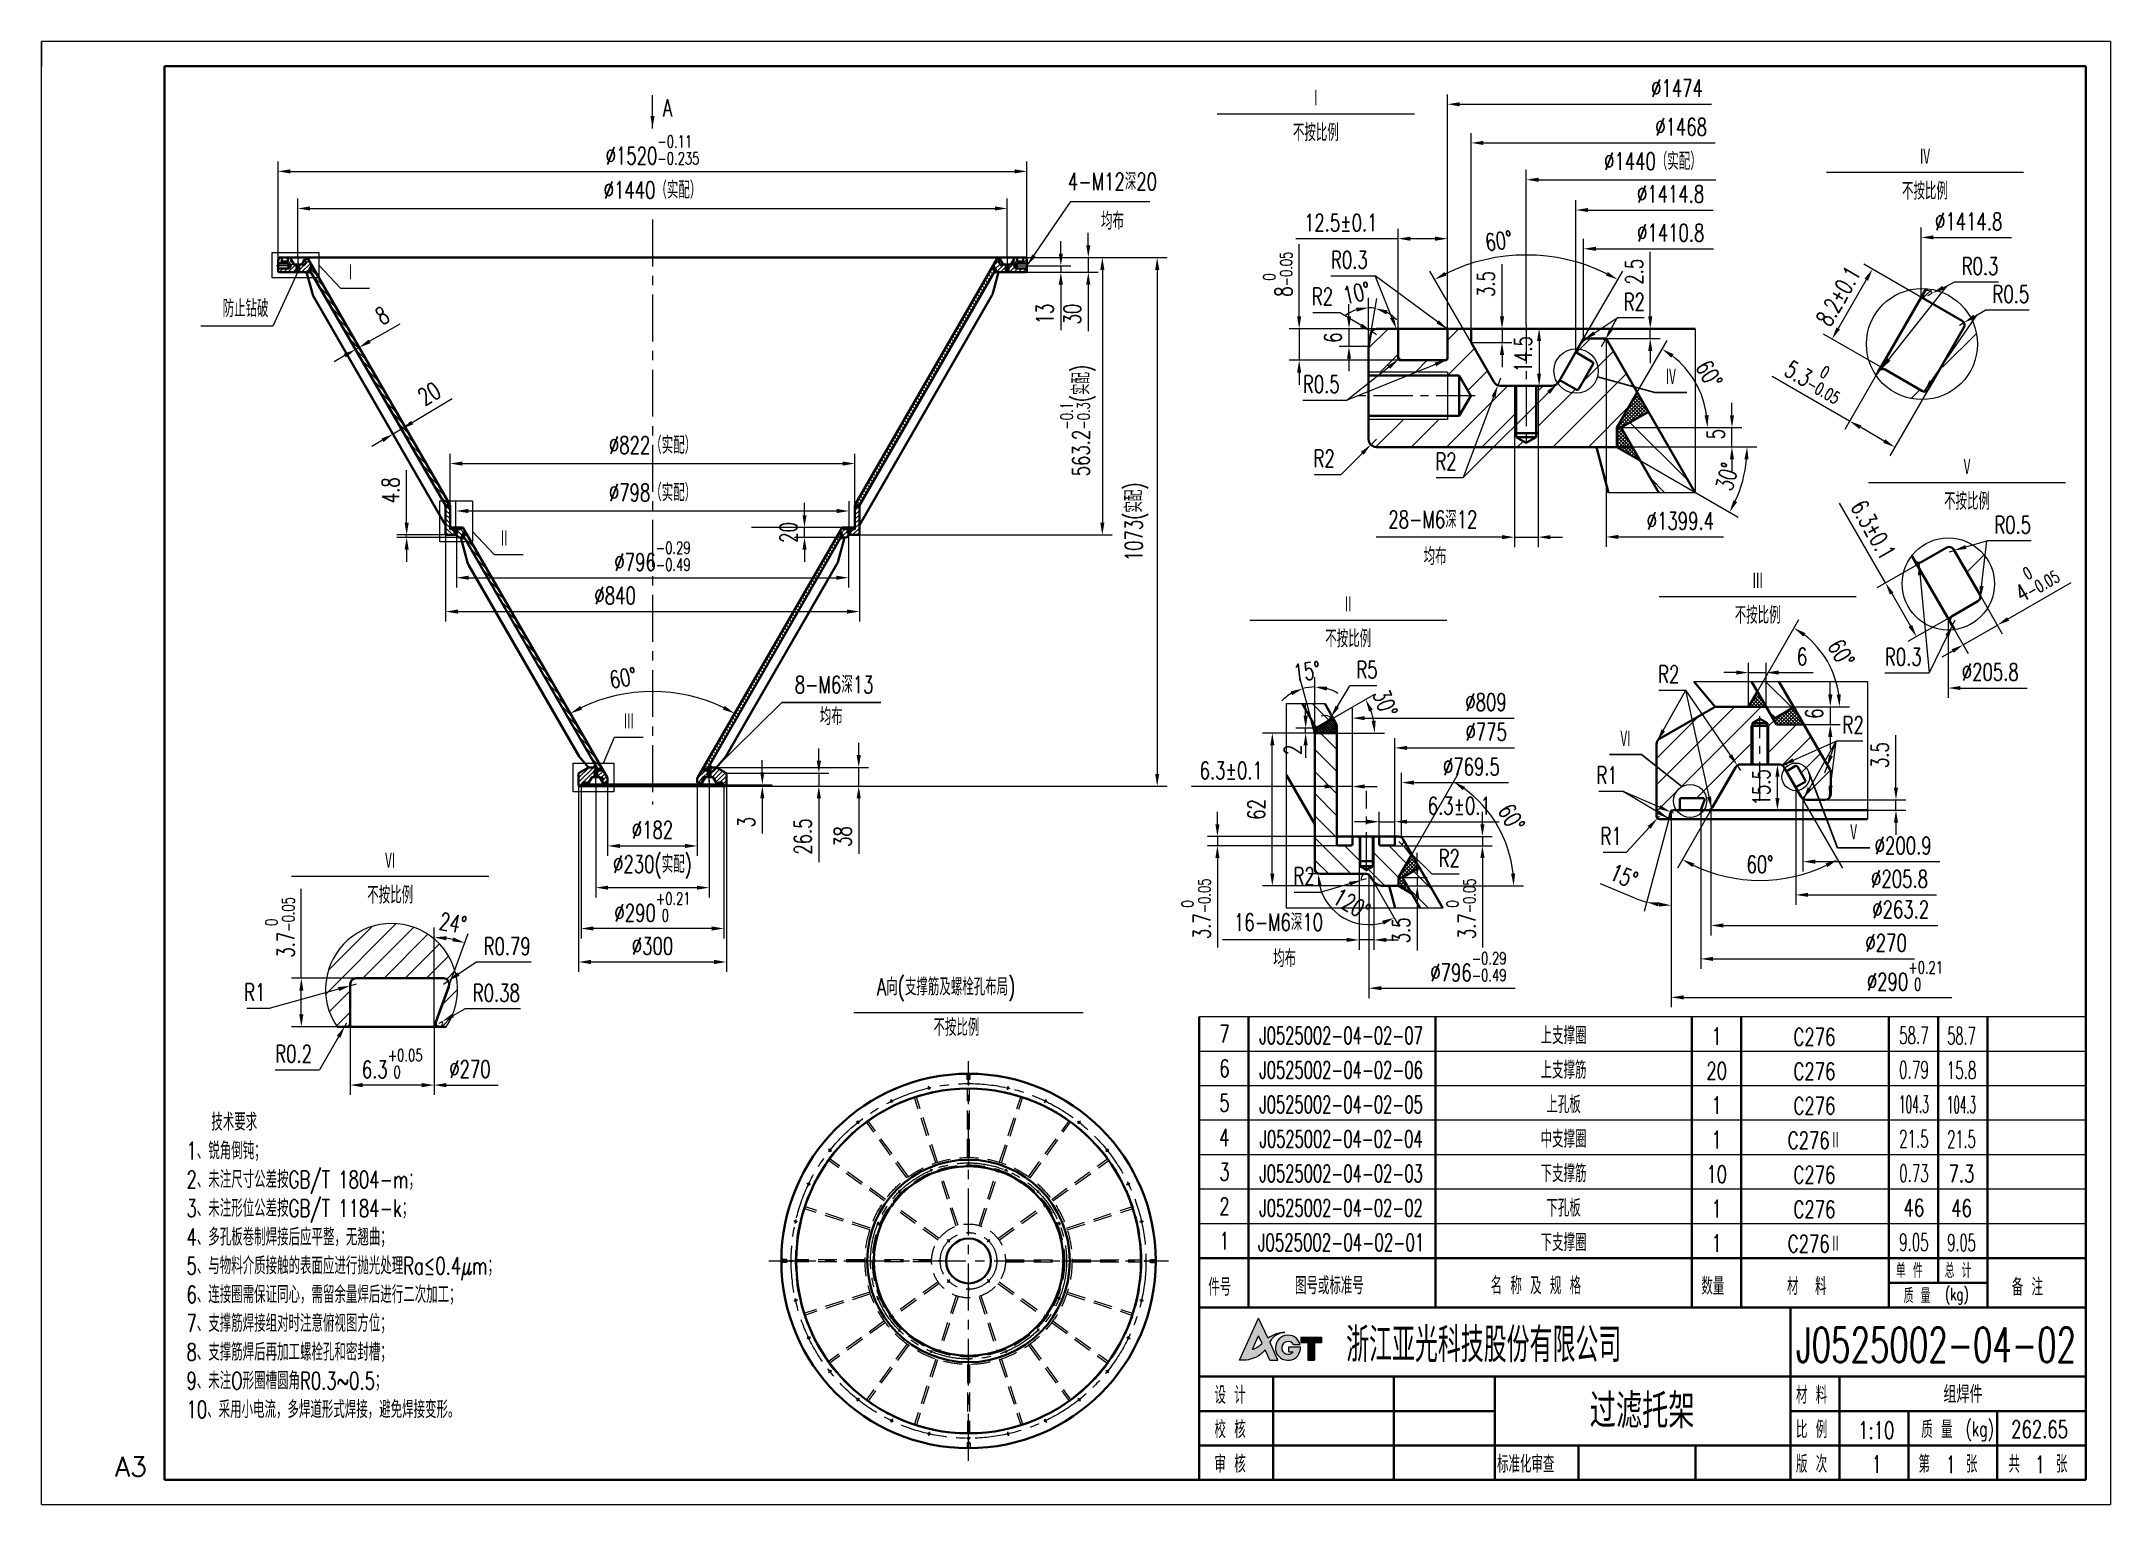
# Model space of a CAD drawing. Header units: millimetres. Extents: x -250 to 3950, y -50 to 2920.
import ezdxf
from ezdxf import colors
from ezdxf.entities.mleader import LeaderData, LeaderLine
from ezdxf.enums import TextEntityAlignment as Align
from ezdxf.math import Vec2, Vec3

# ---------------------------------------------------------------- set-up
doc = ezdxf.new("R2010")
doc.units = ezdxf.units.MM
doc.header["$LTSCALE"] = 3
doc.linetypes.add('CENTER', pattern=[50.8, 31.75, -6.35, 6.35, -6.35])
doc.linetypes.add('DASHED', pattern=[19.05, 12.7, -6.35])
doc.layers.add('YGJ不打印图层', color=250, linetype='Continuous', lineweight=35, plot=False)
for name, color, linetype, lineweight in [('YGJ波浪线', 3, 'Continuous', 15), ('YGJ粗实线', 7, 'Continuous', 35), ('YGJ细实线', 3, 'Continuous', 15), ('YGJ细点画线', 1, 'CENTER', 15), ('YGJ细虚线', 2, 'DASHED', 15)]:
    doc.layers.add(name, color=color, linetype=linetype, lineweight=lineweight)
doc.styles.add('HC_GBDIM', font='romans.shx', dxfattribs={"width": 0.7, "bigfont": 'hzdx.shx'})
doc.styles.get("Standard").update_dxf_attribs({"font": 'simsun.ttc'})
doc.styles.add('标准', font='romans.shx', dxfattribs={"width": 0.7, "bigfont": 'hzdx.shx'})
doc.dimstyles.new('HC_GBDIM', dxfattribs={"dimtxt": 3.5, "dimasz": 2.5, "dimexe": 2, "dimexo": 0, "dimgap": 1.5, "dimtad": 1, "dimdec": 1, "dimzin": 0, "dimdsep": 46, "dimtxsty": 'HC_GBDIM', "dimcen": 2.5, "dimclrd": 3, "dimclre": 3, "dimclrt": 2, "dimadec": 0, "dimazin": 0, "dimtfac": 0.714286, "dimtdec": 1, "dimtmove": 0, "dimatfit": 3, "dimfxl": 1, "dimtzin": 0, "dimlwd": -1, "dimlwe": -1, "dimarcsym": 0})
pattern_1 = [(135, (3104.78495, -404.6137), (-0.44901281, -0.44901281), []), (225, (3104.78495, -404.6137), (0.44901281, -0.44901281), [])]
pattern_2 = [(135, (3104.78495, -404.6137), (-0.44901281, -0.44901281), []), (225, (3104.78495, -404.6137), (0.44901281, -0.44901281), [])]

msp = doc.modelspace()

# ---------------------------------------------------------------- texts
at = {"layer": 'YGJ细实线', "color": 2, "char_height": 35, "attachment_point": 5, "style": '标准'}
for s, insert, width in [('Ⅰ', (2336.856, 2804.385), 74.1021), ('A', (1021.159, 2785.321), 74.1021), ('不按比例', (2336.856, 2734.872), 400), ('Ⅳ', (3573.177, 2685.776), 74.1021), ('不按比例', (3573.177, 2616.262), 400), ('Ⅳ', (3057.309, 2238.908), 74.1021), ('Ⅴ', (3658.572, 2056.067), 74.1021), ('不按比例', (3658.572, 1986.554), 400), ('Ⅲ', (3233.625, 1824.871), 74.1021), ('Ⅱ', (2402.502, 1777.078), 74.1021), ('不按比例', (3233.625, 1755.357), 400), ('不按比例', (2402.502, 1707.564), 400), ('Ⅵ', (2965.24, 1504.226), 74.1021), ('Ⅴ', (3428.454, 1314.373), 74.1021), ('Ⅵ', (457.926, 1256.873), 74.1021), ('不按比例', (457.926, 1187.359), 400)]:
    msp.add_mtext(s, dxfattribs=dict(at, insert=insert, width=width))
for s, insert in [('4-M12深20', (1924.018, 2635.402)), ('均布', (1924.018, 2555.476)), ('均布', (2578.808, 1874.363)), ('8-M6深13', (1359.065, 1614.357)), ('均布', (1353.143, 1549.715)), ('均布', (2273.497, 1058.538))]:
    msp.add_mtext(s, dxfattribs=dict(at, insert=insert))
at = {"layer": 'YGJ细虚线', "char_height": 35, "style": '标准'}
for s, insert, width, attachment_point in [('Ⅰ', (389.035, 2468.651), 172.51321, 3), ('防止钻破', (210.975, 2395.245), 172.51321, 3), ('Ⅱ', (701.128, 1928.293), 172.51321, 3), ('Ⅲ', (954.034, 1557.203), 172.51321, 3), ('A向(支撑筋及螺栓孔布局)', (1445.923, 1018.585), 400.7912, 1), ('不按比例', (1560.705, 936.21), 164.41209, 1), ('\\pxql;   技术要求   \\P1、锐角倒钝；\\P2、未注尺寸公差按GB/T 1804-m；\\P3、未注形位公差按GB/T 1184-k；\\P4、多孔板卷制焊接后应平整，无翘曲；\\P5、与物料介质接触的表面应进行抛光处理Ra≤0.4μm；\\P6、连接圈需保证同心，需留余量焊后进行二次加工；\\P7、支撑筋焊接组对时注意俯视图方位；\\P8、支撑筋焊后再加工螺栓孔和密封槽；\\P9、未注O形圈槽圆角R0.3~0.5；\\P10、采用小电流，多焊道形式焊接，避免焊接变形。', (44.504, 744.071), 935.21565, 1)]:
    msp.add_mtext(s, dxfattribs=dict(at, insert=insert, width=width, attachment_point=attachment_point))

# ---------------------------------------------------------------- blocks, each defined once
blk = doc.blocks.new('*D140')
at = {"layer": 'YGJ细实线', "color": 3, "ltscale": 0.833333}
for p, q in [((230.4, 2474.9), (230.4, 2676.1)), ((255.4, 2656.1), (1725.4, 2656.1)), ((1750.4, 2474.9), (1750.4, 2676.1))]:
    blk.add_line(p, q, dxfattribs=at)
at = {"layer": 'YGJ细实线', "color": 3}
for points in [[(255.4, 2660.3), (255.4, 2651.9), (230.4, 2656.1)], [(1725.4, 2651.9), (1725.4, 2660.3), (1750.4, 2656.1)]]:
    blk.add_solid(points, dxfattribs=at)
at = {"layer": 'YGJ细实线', "color": 2, "insert": (990.4, 2699.7), "char_height": 35, "attachment_point": 5, "style": 'HC_GBDIM'}
blk.add_mtext('%%c1520{}{{\\H0.7x;{\\S-0.11^ -0.235;}}{}}', dxfattribs=at)
blk = doc.blocks.new('*D134')
at = {"layer": 'YGJ细实线', "color": 3}
for p, q in [((840.4, 1409.3), (840.4, 1031.4)), ((1140.4, 1421.6), (1140.4, 1031.4)), ((865.4, 1051.4), (1115.4, 1051.4))]:
    blk.add_line(p, q, dxfattribs=at)
for points in [[(865.4, 1055.6), (865.4, 1047.2), (840.4, 1051.4)], [(1115.4, 1047.2), (1115.4, 1055.6), (1140.4, 1051.4)]]:
    blk.add_solid(points, dxfattribs=at)
at = {"layer": 'YGJ细实线', "color": 2, "insert": (990.4, 1083.9), "char_height": 35, "attachment_point": 5, "style": 'HC_GBDIM'}
blk.add_mtext('%%c300{}{{\\H0.7x;}{}}', dxfattribs=at)
blk = doc.blocks.new('*D136')
at = {"layer": 'YGJ细实线', "color": 3, "ltscale": 0.833333}
for p, q in [((1875, 2506.3), (1875, 2531.3)), ((1746, 2481.3), (1895, 2481.3)), ((1875, 2481.3), (1875, 2451.3)), ((1741.4, 2451.3), (1895, 2451.3)), ((1875, 2426.3), (1875, 2331.7))]:
    blk.add_line(p, q, dxfattribs=at)
at = {"layer": 'YGJ细实线', "color": 3}
for points in [[(1870.8, 2506.3), (1879.1, 2506.3), (1875, 2481.3)], [(1879.1, 2426.3), (1870.8, 2426.3), (1875, 2451.3)]]:
    blk.add_solid(points, dxfattribs=at)
at = {"layer": 'YGJ细实线', "color": 2, "insert": (1842.5, 2366.5), "char_height": 35, "attachment_point": 5, "rotation": 90, "style": 'HC_GBDIM'}
blk.add_mtext('30', dxfattribs=at)
blk = doc.blocks.new('*D243')
at = {"layer": 'YGJ细实线', "color": 3, "ltscale": 0.833333}
for p, q in [((1679.6, 2481.3), (1923.5, 2481.3)), ((1903.5, 2456.3), (1903.5, 1943.1)), ((1403.8, 1918.1), (1923.5, 1918.1))]:
    blk.add_line(p, q, dxfattribs=at)
at = {"layer": 'YGJ细实线', "color": 3}
for points in [[(1907.6, 2456.3), (1899.3, 2456.3), (1903.5, 2481.3)], [(1899.3, 1943.1), (1907.6, 1943.1), (1903.5, 1918.1)]]:
    blk.add_solid(points, dxfattribs=at)
at = {"layer": 'YGJ细实线', "color": 2, "insert": (1854.1, 2150.4), "char_height": 35, "attachment_point": 5, "rotation": 90, "style": 'HC_GBDIM'}
blk.add_mtext('563.2{}{{\\H0.7x;{\\S-0.1^ -0.3;}}{}(实配)}', dxfattribs=at)
blk = doc.blocks.new('*D173')
at = {"layer": 'YGJ细实线', "color": 3, "ltscale": 0.833333}
for p, q in [((1324, 2481.3), (2034.8, 2481.3)), ((2014.8, 2456.3), (2014.8, 1433.3)), ((1133.4, 1408.3), (2034.8, 1408.3))]:
    blk.add_line(p, q, dxfattribs=at)
at = {"layer": 'YGJ细实线', "color": 3}
for points in [[(2019, 2456.3), (2010.6, 2456.3), (2014.8, 2481.3)], [(2010.6, 1433.3), (2019, 1433.3), (2014.8, 1408.3)]]:
    blk.add_solid(points, dxfattribs=at)
at = {"layer": 'YGJ细实线', "color": 2, "insert": (1973, 1944.8), "char_height": 35, "attachment_point": 5, "rotation": 90, "style": '标准'}
blk.add_mtext('1073(实配){}{{\\H0.7x;}{}}', dxfattribs=at)
blk = doc.blocks.new('*U142')
at = {"layer": 'YGJ粗实线'}
for p, q in [((0, 0), (0, 287)), ((390, 287), (0, 287)), ((390, 287), (390, 0)), ((0, 0), (390, 0))]:
    blk.add_line(p, q, dxfattribs=at)
at = {"layer": 'YGJ细实线'}
for p, q in [((-25, -5), (-25, 292)), ((395, 292), (-25, 292)), ((-25, 292), (-25, 287)), ((395, 292), (395, -5)), ((-25, -5), (-25, 0)), ((-25, -5), (395, -5)), ((-25, -5), (0, -5))]:
    blk.add_line(p, q, dxfattribs=at)
at = {"layer": 'YGJ细虚线', "style": 'HC_GBDIM'}
blk.add_text('A3', height=4, dxfattribs=at).set_placement((-6.82, 2.72), align=Align.MIDDLE)
blk = doc.blocks.new('图标')
at = {"layer": 'YGJ细实线', "true_color": 0x0194a4}
h = blk.add_hatch(color=134, dxfattribs=at)
h.dxf.hatch_style = 1
edge = h.paths.add_edge_path()
edge.add_line((3171, -778.12), (3171.97, -780.18))
edge.add_line((3171.97, -780.18), (3173.62, -780.18))
edge.add_line((3173.62, -780.18), (3171.94, -776.47))
edge.add_spline(control_points=[(3171.94, -776.47), (3172.04, -776.33), (3172.28, -776.01), (3172.66, -775.54), (3173.17, -775.17), (3173.69, -774.88), (3174.3, -774.67), (3174.74, -774.61), (3174.99, -774.57)], knot_values=[0, 0, 0, 0, 0.506127, 1.21303, 1.808166, 2.393737, 2.961146, 3.730688, 3.730688, 3.730688, 3.730688], degree=3, periodic=0)
edge.add_spline(control_points=[(3174.99, -774.57), (3174.82, -774.57), (3174.47, -774.56), (3173.96, -774.65), (3173.44, -774.78), (3172.96, -774.98), (3172.46, -775.19), (3172.01, -775.44), (3171.7, -775.62), (3171.54, -775.71)], knot_values=[0, 0, 0, 0, 0.51474, 1.050592, 1.532108, 2.126606, 2.609842, 3.144291, 3.68733, 3.68733, 3.68733, 3.68733], degree=3, periodic=0)
edge.add_line((3171.54, -775.71), (3169.66, -771.68))
edge.add_line((3169.66, -771.68), (3165.83, -780.24))
edge.add_spline(control_points=[(3165.83, -780.24), (3166.43, -780.23), (3167.33, -780.21), (3168.46, -779.89), (3169.27, -779.6), (3169.96, -779.12), (3170.58, -778.65), (3170.88, -778.27), (3171, -778.12)], knot_values=[0, 0, 0, 0, 1.794018, 2.686483, 3.50397, 4.356695, 5.212459, 5.80159, 5.80159, 5.80159, 5.80159], degree=3, periodic=0)
edge = h.paths.add_edge_path(flags=16)
edge.add_spline(control_points=[(3170.4, -776.84), (3170.28, -776.94), (3170.07, -777.1), (3169.76, -777.36), (3169.45, -777.56), (3169.12, -777.78), (3168.79, -777.93), (3168.56, -777.98), (3168.46, -778.01)], knot_values=[0, 0, 0, 0, 0.461656, 0.781514, 1.214544, 1.57739, 1.966104, 2.284035, 2.284035, 2.284035, 2.284035], degree=3, periodic=0)
edge.add_line((3168.46, -778.01), (3169.69, -775.27))
edge.add_line((3169.69, -775.27), (3170.4, -776.84))
h = blk.add_hatch(color=134, dxfattribs=at)
h.dxf.hatch_style = 1
h.paths.add_polyline_path([(3178.21, -777.51), (3175.84, -777.51), (3175.84, -778.49), (3176.72, -778.49, -3.223034), (3176.78, -777.02), (3178.12, -777.02, 2.021246), (3175.66, -780.24, 0.434957)])
h = blk.add_hatch(color=134, dxfattribs=at)
h.dxf.hatch_style = 1
h.paths.add_polyline_path([(3178.27, -776.35), (3178.27, -776.62), (3179.71, -776.62), (3179.71, -780.24), (3181.02, -780.24), (3181.02, -776.62), (3182.47, -776.62), (3182.47, -775.51), (3178.27, -775.51)])
at = {"layer": 'YGJ细实线', "color": 134, "true_color": 0x0194a4}
for p, q in [((3165.83, -780.24), (3169.66, -771.68)), ((3171.54, -775.71), (3169.66, -771.68)), ((3168.46, -778.01), (3169.69, -775.27)), ((3170.4, -776.84), (3169.69, -775.27)), ((3173.62, -780.18), (3171.94, -776.47)), ((3178.27, -775.51), (3182.47, -775.51)), ((3178.27, -775.51), (3178.27, -776.35)), ((3178.27, -775.51), (3178.27, -776.62)), ((3178.27, -776.62), (3179.71, -776.62)), ((3179.71, -776.62), (3179.71, -780.24)), ((3181.02, -776.62), (3182.47, -776.62)), ((3181.02, -776.62), (3181.02, -780.24)), ((3182.47, -775.51), (3182.47, -776.62)), ((3171.97, -780.18), (3171, -778.12)), ((3171.97, -780.18), (3173.62, -780.18)), ((3175.84, -778.49), (3175.84, -777.51)), ((3175.84, -777.51), (3178.21, -777.51)), ((3175.84, -778.49), (3176.72, -778.49)), ((3176.78, -777.02), (3178.12, -777.02)), ((3179.71, -780.24), (3181.02, -780.24))]:
    blk.add_line(p, q, dxfattribs=at)
for centre, radius, start, end in [((3175.66, -777.69), 2.55, 15.2946, 4.0279), ((3175.68, -777.72), 1.3, 32.4416, 323.4921)]:
    blk.add_arc(centre, radius, start, end, dxfattribs=at)
for points in [[(3168.46, -778.01), (3168.77, -777.92), (3169.12, -777.77), (3169.43, -777.57), (3169.79, -777.33), (3170.03, -777.13), (3170.4, -776.84)], [(3171.54, -775.71), (3172.01, -775.44), (3172.48, -775.19), (3172.92, -774.99), (3173.48, -774.78), (3173.95, -774.66), (3174.48, -774.58), (3174.99, -774.57)], [(3174.99, -774.57), (3174.23, -774.71), (3173.7, -774.9), (3173.18, -775.17), (3172.71, -775.53), (3172.24, -776.07), (3171.94, -776.47)], [(3171, -778.12), (3170.62, -778.57), (3169.96, -779.12), (3169.24, -779.58), (3168.48, -779.88), (3167.62, -780.11), (3165.83, -780.24)]]:
    blk.add_spline(points, degree=3, dxfattribs=at)
blk = doc.blocks.new('HC_BTL_BLK')
at = {"layer": 'YGJ不打印图层'}
for p, q in [((-140.5, 21), (-140.5, 0)), ((-79.27, 7), (-79.27, 0))]:
    blk.add_line(p, q, dxfattribs=at)
at = {"layer": 'YGJ粗实线'}
for p, q in [((-180, 35), (0, 35)), ((-180, 35), (-180, 0)), ((-60, 35), (-60, 0)), ((0, 0), (0, 35)), ((-180, 21), (-60, 21)), ((-165, 21), (-165, 0)), ((-120, 21), (-120, 0)), ((-60, 21), (0, 21)), ((-50, 7), (-50, 21)), ((-120, 14), (-180, 14)), ((0, 14), (-60, 14)), ((-36, 7), (-36, 14)), ((-18, 7), (-18, 14)), ((-120, 7), (-180, 7)), ((-60, 7), (-120, 7)), ((-103, 7), (-103, 0)), ((0, 7), (-60, 7)), ((-60, 7), (-60, 0)), ((-60, 7), (-60, 0)), ((-50, 0), (-50, 7)), ((-36, 0), (-36, 7)), ((-18, 0), (-18, 7)), ((-180, 0), (0, 0))]:
    blk.add_line(p, q, dxfattribs=at)
at = {"layer": 'YGJ细实线'}
blk.add_blockref('图标', (-3337.63, 804.53), dxfattribs=at)
at = {"layer": 'YGJ粗实线', "style": '标准', "width": 0.7}
for s, height, p in [('设 计', 3.5, (-176.89, 15.48)), ('材 料', 3.5, (-58.86, 15.48)), ('校 核', 3.5, (-176.89, 8.48)), ('比 例', 3.5, (-58.86, 8.48)), ('质 量', 3.5, (-33.44, 8.48)), ('(kg)', 3, (-24.46, 8.9)), ('审 核', 3.5, (-176.89, 1.48)), ('标准化审查', 3.5, (-119.53, 1.48)), ('版 次', 3.5, (-58.86, 1.48)), ('第    张', 3.5, (-33.99, 1.48)), ('共    张', 3.5, (-15.73, 1.48))]:
    blk.add_text(s, height=height, dxfattribs=at).set_placement(p)
at = {"layer": 'YGJ粗实线', "style": '标准'}
for tag, p, width in [('设计', (-163.61, 15.42), 0.7), ('设计日期', (-139.9, 15.53), 0.5), ('校核', (-163.62, 8.27), 0.7), ('校核日期', (-139.91, 8.15), 0.5), ('审核', (-163.9, 1.17), 0.7), ('审核日期', (-139.93, 1.47), 0.5), ('标准化', (-102.02, 1.32), 0.7), ('标准化日期', (-78.22, 1.4), 0.5)]:
    blk.add_attdef(tag, p, '', height=3.5, dxfattribs=dict(at, width=width))
at = {"layer": 'YGJ细虚线', "style": '标准', "width": 0.7}
blk.add_text('浙江亚光科技股份有限公司', height=7, dxfattribs=at).set_placement((-150.17, 23.91))
at = {"layer": 'YGJ细虚线', "style": '标准'}
blk.add_attdef('图样代号', text='', height=7, dxfattribs=at).set_placement((-58.84, 23.93), (-2.02, 23.93), align=Align.FIT)
blk.add_attdef('图样名称', text='', height=7, rotation=359.9203, dxfattribs=at).set_placement((-118.11, 10.54), (-62.08, 10.46), align=Align.FIT)
at = {"layer": 'YGJ细虚线', "color": 2, "style": '标准'}
blk.add_attdef('材料名称', text='', height=3.5, dxfattribs=at).set_placement((-48.51, 15.65), (-1.4, 15.65), align=Align.FIT)
at = {"layer": 'YGJ细虚线', "style": '标准', "width": 0.7}
for tag, p in [('比例', (-42.58, 8.34)), ('版本号', (-42.46, 1.45)), ('页码', (-27.44, 1.39)), ('页数', (-9.32, 1.39))]:
    blk.add_attdef(tag, text='', height=3.5, dxfattribs=at).set_placement(p, align=Align.CENTER)
at = {"layer": 'YGJ细虚线', "color": 2, "style": '标准', "width": 0.7}
blk.add_attdef('重量', text='', height=3.5, dxfattribs=at).set_placement((-9.41, 8.55), align=Align.CENTER)
blk = doc.blocks.new('*D246')
at = {"layer": 'YGJ细实线', "color": 3}
for p, q in [((579.4, 1962.7), (579.4, 2083.1)), ((604.4, 2063.1), (1376.4, 2063.1)), ((1401.4, 1962.7), (1401.4, 2083.1))]:
    blk.add_line(p, q, dxfattribs=at)
for points in [[(604.4, 2067.3), (604.4, 2058.9), (579.4, 2063.1)], [(1376.4, 2058.9), (1376.4, 2067.3), (1401.4, 2063.1)]]:
    blk.add_solid(points, dxfattribs=at)
at = {"layer": 'YGJ细实线', "color": 2, "insert": (990.4, 2100.2), "char_height": 35, "attachment_point": 5, "style": '标准'}
blk.add_mtext('%%c822（实配）{}{{\\H0.7x;}{}}', dxfattribs=at)
blk = doc.blocks.new('*D245')
at = {"layer": 'YGJ细实线', "color": 3}
for p, q in [((591.4, 1951.9), (591.4, 1986.8)), ((1389.4, 1951.9), (1389.4, 1986.8)), ((616.4, 1966.8), (1364.4, 1966.8))]:
    blk.add_line(p, q, dxfattribs=at)
for points in [[(616.4, 1971), (616.4, 1962.7), (591.4, 1966.8)], [(1364.4, 1962.7), (1364.4, 1971), (1389.4, 1966.8)]]:
    blk.add_solid(points, dxfattribs=at)
at = {"layer": 'YGJ细实线', "color": 2, "insert": (990.4, 2003.9), "char_height": 35, "attachment_point": 5, "style": '标准'}
blk.add_mtext('%%c798（实配）{}{{\\H0.7x;}{}}', dxfattribs=at)
blk = doc.blocks.new('*D152')
at = {"layer": 'YGJ细实线', "color": 3, "ltscale": 0.833333}
for p, q in [((1819.2, 2489.3), (1819.2, 2514.3)), ((1753.5, 2464.3), (1839.2, 2464.3)), ((1753.5, 2451.3), (1839.2, 2451.3)), ((1819.2, 2464.3), (1819.2, 2451.3)), ((1819.2, 2426.3), (1819.2, 2333.6))]:
    blk.add_line(p, q, dxfattribs=at)
at = {"layer": 'YGJ细实线', "color": 3}
for points in [[(1815, 2489.3), (1823.4, 2489.3), (1819.2, 2464.3)], [(1823.4, 2426.3), (1815, 2426.3), (1819.2, 2451.3)]]:
    blk.add_solid(points, dxfattribs=at)
at = {"layer": 'YGJ细实线', "color": 2, "insert": (1786.7, 2366.7), "char_height": 35, "attachment_point": 5, "rotation": 90, "style": 'HC_GBDIM'}
blk.add_mtext('13', dxfattribs=at)
blk = doc.blocks.new('*D159')
at = {"layer": 'YGJ细实线', "color": 3}
blk.add_arc((990.4, 1266.9), 333.6, 64.2946, 115.7054, dxfattribs=at)
for points in [[(843.7, 1571.2), (847.6, 1563.8), (823.6, 1555.8)], [(1133.1, 1563.8), (1137, 1571.2), (1157.2, 1555.8)]]:
    blk.add_solid(points, dxfattribs=at)
at = {"layer": 'YGJ细实线', "color": 2, "insert": (930.6, 1628.1), "char_height": 35, "attachment_point": 5, "rotation": 9.3978, "style": 'HC_GBDIM'}
blk.add_mtext('60%%d', dxfattribs=at)
blk = doc.blocks.new('*D162')
at = {"layer": 'YGJ细实线', "color": 3}
for p, q in [((1328.1, 1459.9), (1328.1, 1484.9)), ((1140.4, 1434.9), (1348.1, 1434.9)), ((1328.1, 1434.9), (1328.1, 1408.3)), ((1153.5, 1408.3), (1348.1, 1408.3)), ((1328.1, 1383.3), (1328.1, 1253.7))]:
    blk.add_line(p, q, dxfattribs=at)
for points in [[(1323.9, 1459.9), (1332.3, 1459.9), (1328.1, 1434.9)], [(1332.3, 1383.3), (1323.9, 1383.3), (1328.1, 1408.3)]]:
    blk.add_solid(points, dxfattribs=at)
at = {"layer": 'YGJ细实线', "color": 2, "insert": (1295.6, 1306), "char_height": 35, "attachment_point": 5, "rotation": 90, "style": 'HC_GBDIM'}
blk.add_mtext('26.5{}{{\\H0.7x;}{}}', dxfattribs=at)
blk = doc.blocks.new('*D161')
at = {"layer": 'YGJ细实线', "color": 3}
for p, q in [((1213.3, 1436.3), (1213.3, 1461.3)), ((1117.9, 1411.3), (1233.3, 1411.3)), ((1117.9, 1408.3), (1233.3, 1408.3)), ((1213.3, 1411.3), (1213.3, 1408.3)), ((1213.3, 1383.3), (1213.3, 1312))]:
    blk.add_line(p, q, dxfattribs=at)
for points in [[(1209.1, 1436.3), (1217.4, 1436.3), (1213.3, 1411.3)], [(1217.4, 1383.3), (1209.1, 1383.3), (1213.3, 1408.3)]]:
    blk.add_solid(points, dxfattribs=at)
at = {"layer": 'YGJ细实线', "color": 2, "insert": (1180.8, 1335.2), "char_height": 35, "attachment_point": 5, "rotation": 90, "style": 'HC_GBDIM'}
blk.add_mtext('3', dxfattribs=at)
blk = doc.blocks.new('*D212')
at = {"layer": 'YGJ细实线', "color": 3}
blk.add_arc((990.4, 1266.9), 333.6, 64.2946, 115.7054, dxfattribs=at)
for points in [[(843.7, 1571.2), (847.6, 1563.8), (823.6, 1555.8)], [(1133.1, 1563.8), (1137, 1571.2), (1157.2, 1555.8)]]:
    blk.add_solid(points, dxfattribs=at)
at = {"layer": 'YGJ细实线', "color": 2, "insert": (930.6, 1628.1), "char_height": 35, "attachment_point": 5, "rotation": 9.3978, "style": 'HC_GBDIM'}
blk.add_mtext('60%%d', dxfattribs=at)
blk = doc.blocks.new('*D216')
at = {"layer": 'YGJ细实线', "color": 3}
for p, q in [((875.4, 1414.5), (875.4, 1182.3)), ((1105.4, 1420.4), (1105.4, 1182.3)), ((900.4, 1202.3), (1080.4, 1202.3))]:
    blk.add_line(p, q, dxfattribs=at)
for points in [[(900.4, 1206.4), (900.4, 1198.1), (875.4, 1202.3)], [(1080.4, 1198.1), (1080.4, 1206.4), (1105.4, 1202.3)]]:
    blk.add_solid(points, dxfattribs=at)
at = {"layer": 'YGJ细实线', "color": 2, "insert": (990.4, 1244.1), "char_height": 35, "attachment_point": 5, "style": 'HC_GBDIM'}
blk.add_mtext('%%c230(实配)', dxfattribs=at)
blk = doc.blocks.new('*D218')
at = {"layer": 'YGJ细实线', "color": 3}
for p, q in [((899.4, 1420.4), (899.4, 1267)), ((1081.4, 1420.4), (1081.4, 1267)), ((924.4, 1287), (1056.4, 1287))]:
    blk.add_line(p, q, dxfattribs=at)
for points in [[(924.4, 1291.1), (924.4, 1282.8), (899.4, 1287)], [(1056.4, 1282.8), (1056.4, 1291.1), (1081.4, 1287)]]:
    blk.add_solid(points, dxfattribs=at)
at = {"layer": 'YGJ细实线', "color": 2, "insert": (990.4, 1319.5), "char_height": 35, "attachment_point": 5, "style": 'HC_GBDIM'}
blk.add_mtext('%%c182{}{{\\H0.7x;}{}}', dxfattribs=at)
blk = doc.blocks.new('*D247')
at = {"layer": 'YGJ细实线', "color": 3}
for p, q in [((270.4, 2482.5), (270.4, 2600.9)), ((295.4, 2580.9), (1685.4, 2580.9)), ((1710.4, 2482.5), (1710.4, 2600.9))]:
    blk.add_line(p, q, dxfattribs=at)
for points in [[(295.4, 2585), (295.4, 2576.7), (270.4, 2580.9)], [(1685.4, 2576.7), (1685.4, 2585), (1710.4, 2580.9)]]:
    blk.add_solid(points, dxfattribs=at)
at = {"layer": 'YGJ细实线', "color": 2, "insert": (990.4, 2618), "char_height": 35, "attachment_point": 5, "style": '标准'}
blk.add_mtext('%%c1440（实配）{}{{\\H0.7x;}{}}', dxfattribs=at)
blk = doc.blocks.new('*D242')
at = {"layer": 'YGJ细实线', "color": 3}
for p, q in [((570.4, 1944.7), (570.4, 1742.6)), ((1410.4, 1920.1), (1410.4, 1742.6)), ((595.4, 1762.6), (1385.4, 1762.6))]:
    blk.add_line(p, q, dxfattribs=at)
for points in [[(595.4, 1766.8), (595.4, 1758.4), (570.4, 1762.6)], [(1385.4, 1758.4), (1385.4, 1766.8), (1410.4, 1762.6)]]:
    blk.add_solid(points, dxfattribs=at)
at = {"layer": 'YGJ细实线', "color": 2, "insert": (914.5, 1795.1), "char_height": 35, "attachment_point": 5, "style": 'HC_GBDIM'}
blk.add_mtext('%%c840{}{{\\H0.7x;}{}}', dxfattribs=at)
blk = doc.blocks.new('mx$INVTITLE')
at = {"layer": 'YGJ粗实线'}
for p, q in [((0, 10), (-180, 10)), ((-180, 0), (-180, 10)), ((-170, 0), (-170, 10)), ((-132, 0), (-132, 10)), ((-80, 0), (-80, 10)), ((-70, 0), (-70, 10)), ((-40, 0), (-40, 10)), ((-30, 10), (-30, 5)), ((-20, 0), (-20, 10)), ((0, 0), (0, 10)), ((-20, 5), (-40, 5)), ((-180, 0), (0, 0))]:
    blk.add_line(p, q, dxfattribs=at)
at = {"layer": 'YGJ细虚线', "style": '标准', "width": 0.7}
for s, height, p in [('单 件', 3, (-38.56, 6)), ('总 计', 3, (-28.68, 6)), ('件号', 3.5, (-178.15, 2.41)), ('图号或标准号', 3.5, (-160.55, 2.7)), ('名 称 及 规 格', 3.5, (-120.84, 2.7)), ('数量', 3.5, (-78.06, 2.61)), ('材  料', 3.5, (-60.68, 2.54)), ('(kg)', 2.5, (-28.62, 1.48)), ('备 注', 3.5, (-15.07, 2.41)), ('质 量', 3, (-37.01, 0.89))]:
    blk.add_text(s, height=height, dxfattribs=at).set_placement(p)
blk = doc.blocks.new('mx')
for p, q in [((-170, 0), (-170, 7)), ((-132, 0), (-132, 7)), ((-80, 0), (-80, 7)), ((-70, 0), (-70, 7)), ((-40, 0), (-40, 7)), ((-30, 0), (-30, 7)), ((-20, 0), (-20, 7)), ((0, 0), (0, 7))]:
    blk.add_line(p, q)
at = {"layer": 'YGJ粗实线'}
blk.add_line((-180, 0), (-180, 7), dxfattribs=at)
at = {"layer": 'YGJ细实线'}
for p, q in [((0, 7), (-180, 7)), ((0, 0), (-180, 0))]:
    blk.add_line(p, q, dxfattribs=at)
at = {"layer": 'YGJ细虚线', "style": '标准', "width": 0.7}
for tag, p in [('序号', (-174.87, 1.79)), ('数量', (-74.95, 1.3)), ('单重', (-34.93, 1.51)), ('总重', (-25.27, 1.42))]:
    blk.add_attdef(tag, text='', height=3.5, dxfattribs=at).set_placement(p, align=Align.CENTER)
at = {"layer": 'YGJ细虚线', "style": '标准'}
for tag, p, p2 in [('图号或标准号', (-169.36, 1.46), (-133.02, 1.46)), ('名称及规格型号', (-130.92, 1.46), (-81.17, 1.46)), ('材料', (-69.2, 1.19), (-41.03, 1.19)), ('备注', (-19.06, 1.51), (-0.99, 1.51))]:
    blk.add_attdef(tag, text='', height=3.5, dxfattribs=at).set_placement(p, p2, align=Align.FIT)
blk = doc.blocks.new('*D481')
at = {"layer": 'YGJ细实线', "color": 3}
for p, q in [((416.3, 2311.2), (478.1, 2346.9)), ((366.1, 2282.2), (344.4, 2269.7)), ((386.6, 2296.6), (397.7, 2277.4)), ((387.7, 2294.7), (394.7, 2298.7)), ((393.6, 2300.6), (404.7, 2281.4))]:
    blk.add_line(p, q, dxfattribs=at)
for points in [[(414.2, 2314.8), (418.4, 2307.6), (394.7, 2298.7)], [(368.2, 2278.6), (364, 2285.8), (387.7, 2294.7)]]:
    blk.add_solid(points, dxfattribs=at)
at = {"layer": 'YGJ细实线', "color": 2, "insert": (441.8, 2363.5), "char_height": 35, "attachment_point": 5, "rotation": 30, "style": '标准'}
blk.add_mtext('8', dxfattribs=at)
blk = doc.blocks.new('*D482')
at = {"layer": 'YGJ细实线', "color": 3}
for p, q in [((502.5, 2146.3), (583.8, 2194.9)), ((474.6, 2144.2), (491.4, 2116.3)), ((442.5, 2110.3), (421, 2097.5)), ((457.5, 2134), (474.2, 2106)), ((463.9, 2123.1), (481.1, 2133.4))]:
    blk.add_line(p, q, dxfattribs=at)
for points in [[(500.4, 2149.8), (504.7, 2142.7), (481.1, 2133.4)], [(444.6, 2106.7), (440.3, 2113.9), (463.9, 2123.1)]]:
    blk.add_solid(points, dxfattribs=at)
at = {"layer": 'YGJ细实线', "color": 2, "insert": (537.2, 2204.9), "char_height": 35, "attachment_point": 5, "rotation": 30.8996, "style": '标准'}
blk.add_mtext('20', dxfattribs=at)
blk = doc.blocks.new('*D531')
at = {"layer": 'YGJ细实线', "color": 3}
for p, q in [((2763.8, 2345.7), (2763.8, 2659.2)), ((2788.8, 2639.2), (3148.9, 2639.2))]:
    blk.add_line(p, q, dxfattribs=at)
blk.add_solid([(2788.8, 2643.4), (2788.8, 2635.1), (2763.8, 2639.2)], dxfattribs=at)
at = {"layer": 'YGJ细实线', "color": 2, "insert": (3021, 2676.3), "char_height": 35, "attachment_point": 5, "style": '标准'}
blk.add_mtext('%%c1440（实配）{}{{\\H0.7x;}{}}', dxfattribs=at)
blk = doc.blocks.new('*D532')
at = {"layer": 'YGJ细实线', "color": 3}
for p, q in [((2603.8, 2305.5), (2603.8, 2812.4)), ((2628.8, 2792.4), (3139.8, 2792.4))]:
    blk.add_line(p, q, dxfattribs=at)
blk.add_solid([(2628.8, 2796.5), (2628.8, 2788.2), (2603.8, 2792.4)], dxfattribs=at)
at = {"layer": 'YGJ细实线', "color": 2, "insert": (3069.9, 2824.9), "char_height": 35, "attachment_point": 5, "style": 'HC_GBDIM'}
blk.add_mtext('%%c1474{}{{\\H0.7x;}{}}', dxfattribs=at)
blk = doc.blocks.new('*D533')
at = {"layer": 'YGJ细实线', "color": 3}
for p, q in [((2651.8, 2322.7), (2651.8, 2733.9)), ((2676.8, 2713.9), (3147.4, 2713.9))]:
    blk.add_line(p, q, dxfattribs=at)
blk.add_solid([(2676.8, 2718.1), (2676.8, 2709.8), (2651.8, 2713.9)], dxfattribs=at)
at = {"layer": 'YGJ细实线', "color": 2, "insert": (3078.2, 2746.4), "char_height": 35, "attachment_point": 5, "style": 'HC_GBDIM'}
blk.add_mtext('%%c1468{}{{\\H0.7x;}{}}', dxfattribs=at)
blk = doc.blocks.new('*D534')
at = {"layer": 'YGJ细实线', "color": 3}
for p, q in [((2880.4, 2316.7), (2880.4, 2519)), ((2905.4, 2499), (3143.9, 2499))]:
    blk.add_line(p, q, dxfattribs=at)
blk.add_solid([(2905.4, 2503.2), (2905.4, 2494.8), (2880.4, 2499)], dxfattribs=at)
at = {"layer": 'YGJ细实线', "color": 2, "insert": (3057.2, 2531.5), "char_height": 35, "attachment_point": 5, "style": 'HC_GBDIM'}
blk.add_mtext('%%c1410.8{}{{\\H0.7x;}{}}', dxfattribs=at)
blk = doc.blocks.new('*D535')
at = {"layer": 'YGJ细实线', "color": 3}
for p, q in [((2926.1, 2316.7), (2926.1, 1894.2)), ((2951.1, 1914.2), (3164, 1914.2))]:
    blk.add_line(p, q, dxfattribs=at)
blk.add_solid([(2951.1, 1918.4), (2951.1, 1910), (2926.1, 1914.2)], dxfattribs=at)
at = {"layer": 'YGJ细实线', "color": 2, "insert": (3076.7, 1946.7), "char_height": 35, "attachment_point": 5, "style": 'HC_GBDIM'}
blk.add_mtext('%%c1399.4{}{{\\H0.7x;}{}}', dxfattribs=at)
blk = doc.blocks.new('*D546')
at = {"layer": 'YGJ细实线', "color": 3}
for p, q in [((2864.5, 2289.1), (2864.5, 2597.7)), ((2889.5, 2577.7), (3143.5, 2577.7))]:
    blk.add_line(p, q, dxfattribs=at)
blk.add_solid([(2889.5, 2581.9), (2889.5, 2573.6), (2864.5, 2577.7)], dxfattribs=at)
at = {"layer": 'YGJ细实线', "color": 2, "insert": (3056.8, 2610.2), "char_height": 35, "attachment_point": 5, "style": 'HC_GBDIM'}
blk.add_mtext('%%c1414.8{}{{\\H0.7x;}{}}', dxfattribs=at)
blk = doc.blocks.new('*D537')
at = {"layer": 'YGJ细实线', "color": 3}
for p, q in [((2739.8, 2151.8), (2739.8, 1893.7)), ((2787.8, 2151.8), (2787.8, 1893.7)), ((2714.8, 1913.7), (2459, 1913.7)), ((2739.8, 1913.7), (2787.8, 1913.7)), ((2812.8, 1913.7), (2837.8, 1913.7))]:
    blk.add_line(p, q, dxfattribs=at)
for points in [[(2714.8, 1909.5), (2714.8, 1917.9), (2739.8, 1913.7)], [(2812.8, 1917.9), (2812.8, 1909.5), (2787.8, 1913.7)]]:
    blk.add_solid(points, dxfattribs=at)
at = {"layer": 'YGJ细实线', "color": 2, "insert": (2574.4, 1949.7), "char_height": 35, "attachment_point": 5, "style": '标准'}
blk.add_mtext('28-M6深12{}{{\\H0.7x;}{}}', dxfattribs=at)
blk = doc.blocks.new('*D538')
at = {"layer": 'YGJ细实线', "color": 3}
for p, q in [((2651.8, 2308.7), (2567.9, 2453.9)), ((2880.4, 2316.7), (2959.6, 2453.9))]:
    blk.add_line(p, q, dxfattribs=at)
blk.add_arc((2763.8, 2114.7), 371.7, 63.8536, 116.1453, dxfattribs=at)
for points in [[(2598, 2452), (2602, 2444.7), (2577.9, 2436.6)], [(2925.6, 2444.7), (2929.5, 2452), (2949.6, 2436.6)]]:
    blk.add_solid(points, dxfattribs=at)
at = {"layer": 'YGJ细实线', "color": 2, "insert": (2708.1, 2515), "char_height": 35, "attachment_point": 5, "rotation": 7.9248, "style": 'HC_GBDIM'}
blk.add_mtext('60%%d', dxfattribs=at)
blk = doc.blocks.new('*D539')
at = {"layer": 'YGJ细实线', "color": 3}
for p, q in [((2823.9, 2336.7), (2770, 2336.7)), ((2790, 2311.7), (2790, 2245.7)), ((2725.6, 2220.7), (2810, 2220.7))]:
    blk.add_line(p, q, dxfattribs=at)
for points in [[(2794.1, 2311.7), (2785.8, 2311.7), (2790, 2336.7)], [(2785.8, 2245.7), (2794.1, 2245.7), (2790, 2220.7)]]:
    blk.add_solid(points, dxfattribs=at)
at = {"layer": 'YGJ细实线', "color": 2, "insert": (2757.5, 2284.9), "char_height": 35, "attachment_point": 5, "rotation": 90, "style": 'HC_GBDIM'}
blk.add_mtext('14.5{}{{\\H0.7x;}{}}', dxfattribs=at)
blk = doc.blocks.new('*D540')
at = {"layer": 'YGJ细实线', "color": 3}
for p, q in [((2714.7, 2361.7), (2714.7, 2468)), ((2676.3, 2336.7), (2734.7, 2336.7)), ((2714.7, 2336.7), (2714.7, 2308.7)), ((2651.8, 2308.7), (2734.7, 2308.7)), ((2714.7, 2283.7), (2714.7, 2258.7))]:
    blk.add_line(p, q, dxfattribs=at)
for points in [[(2710.5, 2361.7), (2718.9, 2361.7), (2714.7, 2336.7)], [(2718.9, 2283.7), (2710.5, 2283.7), (2714.7, 2308.7)]]:
    blk.add_solid(points, dxfattribs=at)
at = {"layer": 'YGJ细实线', "color": 2, "insert": (2682.2, 2427.4), "char_height": 35, "attachment_point": 5, "rotation": 90, "style": 'HC_GBDIM'}
blk.add_mtext('3.5{}{{\\H0.7x;}{}}', dxfattribs=at)
blk = doc.blocks.new('*D541')
at = {"layer": 'YGJ细实线', "color": 3}
for p, q in [((3015.6, 2361.7), (3015.6, 2493.1)), ((2903.2, 2316.7), (3035.6, 2316.7)), ((2917.1, 2336.7), (3035.6, 2336.7)), ((3015.6, 2316.7), (3015.6, 2336.7)), ((3015.6, 2291.7), (3015.6, 2266.7))]:
    blk.add_line(p, q, dxfattribs=at)
for points in [[(3011.4, 2361.7), (3019.8, 2361.7), (3015.6, 2336.7)], [(3019.8, 2291.7), (3011.4, 2291.7), (3015.6, 2316.7)]]:
    blk.add_solid(points, dxfattribs=at)
at = {"layer": 'YGJ细实线', "color": 2, "insert": (2983.1, 2452.4), "char_height": 35, "attachment_point": 5, "rotation": 90, "style": 'HC_GBDIM'}
blk.add_mtext('2.5{}{{\\H0.7x;}{}}', dxfattribs=at)
blk = doc.blocks.new('*D542')
at = {"layer": 'YGJ细实线', "color": 3}
for p, q in [((2503.8, 2315.1), (2503.8, 2539.5)), ((2603.8, 2315.1), (2603.8, 2539.5)), ((2503.8, 2519.5), (2295.9, 2519.5)), ((2578.8, 2519.5), (2528.8, 2519.5))]:
    blk.add_line(p, q, dxfattribs=at)
for points in [[(2528.8, 2523.7), (2528.8, 2515.3), (2503.8, 2519.5)], [(2578.8, 2515.3), (2578.8, 2523.7), (2603.8, 2519.5)]]:
    blk.add_solid(points, dxfattribs=at)
at = {"layer": 'YGJ细实线', "color": 2, "insert": (2387.4, 2552), "char_height": 35, "attachment_point": 5, "style": 'HC_GBDIM'}
blk.add_mtext('12.5±0.1{}{{\\H0.7x;}{}}', dxfattribs=at)
blk = doc.blocks.new('*D543')
at = {"layer": 'YGJ细实线', "color": 3}
for p, q in [((2302.9, 2361.7), (2302.9, 2508.2)), ((2549.3, 2336.7), (2282.9, 2336.7)), ((2302.9, 2336.7), (2302.9, 2272.7)), ((2540.5, 2272.7), (2282.9, 2272.7)), ((2302.9, 2247.7), (2302.9, 2222.7))]:
    blk.add_line(p, q, dxfattribs=at)
for points in [[(2298.8, 2361.7), (2307.1, 2361.7), (2302.9, 2336.7)], [(2307.1, 2247.7), (2298.8, 2247.7), (2302.9, 2272.7)]]:
    blk.add_solid(points, dxfattribs=at)
at = {"layer": 'YGJ细实线', "color": 2, "insert": (2259.4, 2447.4), "char_height": 35, "attachment_point": 5, "rotation": 90, "style": 'HC_GBDIM'}
blk.add_mtext('8{}{{\\H0.7x;{\\S 0^ -0.05;}}{}}', dxfattribs=at)
blk = doc.blocks.new('*D549')
at = {"layer": 'YGJ细实线', "color": 3}
for p, q in [((2367.5, 2444.1), (2457.2, 2444.1)), ((2491.1, 2359.7), (2457.2, 2444.1)), ((2501.4, 2334.3), (2500.5, 2336.5))]:
    blk.add_line(p, q, dxfattribs=at)
blk.add_arc((2501.4, 2334.3), 2.4, 90, 111.9153, dxfattribs=at)
blk.add_solid([(2487.3, 2358.1), (2495, 2361.3), (2500.5, 2336.5)], dxfattribs=at)
at = {"layer": 'YGJ细实线', "color": 2, "insert": (2404.9, 2476.6), "char_height": 35, "attachment_point": 5, "style": 'HC_GBDIM'}
blk.add_mtext('R0.3{}{{\\H0.7x;}{}}', dxfattribs=at)
blk = doc.blocks.new('*D551')
at = {"layer": 'YGJ细实线', "color": 3}
for p, q in [((2507.8, 2276.7), (2504.6, 2274.2)), ((2485, 2258.7), (2400.3, 2191.7)), ((2310.6, 2191.7), (2400.3, 2191.7))]:
    blk.add_line(p, q, dxfattribs=at)
blk.add_solid([(2487.6, 2255.4), (2482.4, 2262), (2504.6, 2274.2)], dxfattribs=at)
at = {"layer": 'YGJ细实线', "color": 2, "insert": (2347.9, 2224.2), "char_height": 35, "attachment_point": 5, "style": 'HC_GBDIM'}
blk.add_mtext('R0.5{}{{\\H0.7x;}{}}', dxfattribs=at)
blk = doc.blocks.new('*D555')
at = {"layer": 'YGJ细实线', "color": 3}
for p, q in [((2711.8, 2236.7), (2706.2, 2221.7)), ((2697.4, 2198.3), (2635.9, 2034.8)), ((2581.2, 2034.8), (2635.9, 2034.8))]:
    blk.add_line(p, q, dxfattribs=at)
blk.add_solid([(2701.3, 2196.8), (2693.5, 2199.8), (2706.2, 2221.7)], dxfattribs=at)
at = {"layer": 'YGJ细实线', "color": 2, "insert": (2601, 2067.3), "char_height": 35, "attachment_point": 5, "style": 'HC_GBDIM'}
blk.add_mtext('R2{}{{\\H0.7x;}{}}', dxfattribs=at)
blk = doc.blocks.new('*D557')
at = {"layer": 'YGJ细实线', "color": 3}
for p, q in [((2936.4, 2336.7), (2948.4, 2358.7)), ((3003, 2358.7), (2948.4, 2358.7)), ((2916.8, 2300.7), (2924.5, 2314.7))]:
    blk.add_line(p, q, dxfattribs=at)
blk.add_solid([(2932.8, 2338.7), (2940.1, 2334.7), (2924.5, 2314.7)], dxfattribs=at)
at = {"layer": 'YGJ细实线', "color": 2, "insert": (2983.2, 2391.2), "char_height": 35, "attachment_point": 5, "style": 'HC_GBDIM'}
blk.add_mtext('R2{}{{\\H0.7x;}{}}', dxfattribs=at)
blk = doc.blocks.new('_DOTSMALL')
at = {"layer": 'YGJ细实线', "color": 0, "linetype": 'ByBlock', "transparency": 16777216, "const_width": 0.5}
blk.add_lwpolyline([(-0.0625, 0, 1), (0.0625, 0, 1)], format="xyb", close=True, dxfattribs=at)
blk = doc.blocks.new('*D560')
at = {"layer": 'YGJ细实线', "color": 3}
for p, q in [((3565.5, 2400.7), (3565.5, 2542.1)), ((3590.5, 2522.1), (3748.7, 2522.1))]:
    blk.add_line(p, q, dxfattribs=at)
blk.add_solid([(3590.5, 2526.3), (3590.5, 2518), (3565.5, 2522.1)], dxfattribs=at)
at = {"layer": 'YGJ细实线', "color": 2, "insert": (3661.9, 2554.6), "char_height": 35, "attachment_point": 5, "style": 'HC_GBDIM'}
blk.add_mtext('%%c1414.8{}{{\\H0.7x;}{}}', dxfattribs=at)
blk = doc.blocks.new('*D562')
at = {"layer": 'YGJ细实线', "color": 3}
for p, q in [((3454.1, 2436.2), (3397.1, 2337.4)), ((3574.1, 2395.7), (3449.2, 2467.8)), ((3492.1, 2253.7), (3367.2, 2325.8))]:
    blk.add_line(p, q, dxfattribs=at)
for points in [[(3457.7, 2434.1), (3450.5, 2438.2), (3466.6, 2457.8)], [(3393.5, 2339.5), (3400.7, 2335.3), (3384.6, 2315.8)]]:
    blk.add_solid(points, dxfattribs=at)
at = {"layer": 'YGJ细实线', "color": 2, "insert": (3397.4, 2403), "char_height": 35, "attachment_point": 5, "rotation": 59.9996, "style": 'HC_GBDIM'}
blk.add_mtext('8.2±0.1{}{{\\H0.7x;}{}}', dxfattribs=at)
blk = doc.blocks.new('*D564')
at = {"layer": 'YGJ细实线', "color": 3}
for p, q in [((3498.1, 2283.9), (3410.3, 2132)), ((3420.3, 2149.3), (3263.1, 2240)), ((3589.9, 2230.9), (3502.1, 2078.9)), ((3490.4, 2108.8), (3442, 2136.8))]:
    blk.add_line(p, q, dxfattribs=at)
for points in [[(3444, 2140.4), (3439.9, 2133.2), (3420.3, 2149.3)], [(3488.4, 2105.2), (3492.5, 2112.4), (3512.1, 2096.3)]]:
    blk.add_solid(points, dxfattribs=at)
at = {"layer": 'YGJ细实线', "color": 2, "insert": (3352.7, 2238.6), "char_height": 35, "attachment_point": 5, "rotation": 329.9989, "style": 'HC_GBDIM'}
blk.add_mtext('5.3{}{{\\H0.7x;{\\S 0^ -0.05;}}{}}', dxfattribs=at)
blk = doc.blocks.new('*D566')
at = {"layer": 'YGJ细实线', "color": 3}
for p, q in [((3673.8, 2361.8), (3695.3, 2374.5)), ((3785, 2374.5), (3695.3, 2374.5)), ((3643.6, 2344), (3652.2, 2349.1))]:
    blk.add_line(p, q, dxfattribs=at)
blk.add_solid([(3671.6, 2365.4), (3675.9, 2358.2), (3652.2, 2349.1)], dxfattribs=at)
at = {"layer": 'YGJ细实线', "color": 2, "insert": (3747.6, 2407), "char_height": 35, "attachment_point": 5, "style": 'HC_GBDIM'}
blk.add_mtext('R0.5{}{{\\H0.7x;}{}}', dxfattribs=at)
blk = doc.blocks.new('*D568')
at = {"layer": 'YGJ细实线', "color": 3}
for p, q in [((3579.1, 2404.4), (3588.1, 2408.9)), ((3610.4, 2420.1), (3632.7, 2431.4)), ((3722.4, 2431.4), (3632.7, 2431.4))]:
    blk.add_line(p, q, dxfattribs=at)
blk.add_arc((3579.1, 2404.4), 10, 26.7726, 150.7182, dxfattribs=at)
blk.add_solid([(3608.5, 2423.8), (3612.3, 2416.4), (3588.1, 2408.9)], dxfattribs=at)
at = {"layer": 'YGJ细实线', "color": 2, "insert": (3685, 2463.9), "char_height": 35, "attachment_point": 5, "style": 'HC_GBDIM'}
blk.add_mtext('R0.3{}{{\\H0.7x;}{}}', dxfattribs=at)
blk = doc.blocks.new('*D572')
at = {"layer": 'YGJ细实线', "color": 3}
for p, q in [((2327.1, 1544.3), (2305.2, 1625.8)), ((2334.6, 1516), (2334.6, 1629.7))]:
    blk.add_line(p, q, dxfattribs=at)
for start, end in [(120.3458, 135.6915), (90, 105), (59.3085, 74.6542)]:
    blk.add_arc((2334.6, 1516), 93.6, start, end, dxfattribs=at)
for points in [[(2288.9, 1593), (2285.7, 1600.7), (2310.4, 1606.5)], [(2360, 1610.5), (2358.8, 1602.2), (2334.6, 1609.7)]]:
    blk.add_solid(points, dxfattribs=at)
at = {"layer": 'YGJ细实线', "color": 2, "insert": (2318.6, 1641.1), "char_height": 35, "attachment_point": 5, "rotation": 7.3166, "style": 'HC_GBDIM'}
blk.add_mtext('15%%d', dxfattribs=at)
blk = doc.blocks.new('*D574')
at = {"layer": 'YGJ细实线', "color": 3}
for p, q in [((2316.1, 1551.2), (2316.1, 1576.2)), ((2337.5, 1526.2), (2296.1, 1526.2)), ((2334.6, 1516), (2296.1, 1516)), ((2316.1, 1516), (2316.1, 1526.2)), ((2316.1, 1491), (2316.1, 1466))]:
    blk.add_line(p, q, dxfattribs=at)
for points in [[(2311.9, 1551.2), (2320.3, 1551.2), (2316.1, 1526.2)], [(2320.3, 1491), (2311.9, 1491), (2316.1, 1516)]]:
    blk.add_solid(points, dxfattribs=at)
at = {"layer": 'YGJ细实线', "color": 2, "insert": (2289.8, 1482), "char_height": 35, "attachment_point": 5, "rotation": 90, "style": 'HC_GBDIM'}
blk.add_mtext('2{}{{\\H0.7x;}{}}', dxfattribs=at)
blk = doc.blocks.new('*D575')
at = {"layer": 'YGJ细实线', "color": 3}
for p, q in [((2372.1, 1546.2), (2455.3, 1594.3)), ((2379.6, 1516), (2476.3, 1516))]:
    blk.add_line(p, q, dxfattribs=at)
blk.add_arc((2319.9, 1516), 136.4, 10.5144, 19.4856, dxfattribs=at)
for points in [[(2452.3, 1563.3), (2444.7, 1559.8), (2438, 1584.3)], [(2449.9, 1540.6), (2458.2, 1541.3), (2456.3, 1516)]]:
    blk.add_solid(points, dxfattribs=at)
at = {"layer": 'YGJ细实线', "color": 2, "insert": (2477.6, 1576.6), "char_height": 35, "attachment_point": 5, "rotation": 291.0104, "style": 'HC_GBDIM'}
blk.add_mtext('30%%d', dxfattribs=at)
blk = doc.blocks.new('*D577')
at = {"layer": 'YGJ细实线', "color": 3}
for p, q in [((2380.3, 1569.5), (2405.8, 1612.2)), ((2460.4, 1612.2), (2405.8, 1612.2)), ((2354.6, 1526.5), (2367.4, 1548))]:
    blk.add_line(p, q, dxfattribs=at)
blk.add_arc((2354.6, 1526.5), 25, 30, 106.3183, dxfattribs=at)
blk.add_solid([(2376.7, 1571.6), (2383.8, 1567.3), (2367.4, 1548)], dxfattribs=at)
at = {"layer": 'YGJ细实线', "color": 2, "insert": (2440.6, 1644.7), "char_height": 35, "attachment_point": 5, "style": 'HC_GBDIM'}
blk.add_mtext('R5{}{{\\H0.7x;}{}}', dxfattribs=at)
blk = doc.blocks.new('*D579')
at = {"layer": 'YGJ细实线', "color": 3}
for p, q in [((2424.6, 1256), (2424.6, 1076.2)), ((2454.6, 1256), (2454.6, 1076.2)), ((2399.6, 1096.2), (2147.4, 1096.2)), ((2454.6, 1096.2), (2424.6, 1096.2)), ((2479.6, 1096.2), (2504.6, 1096.2))]:
    blk.add_line(p, q, dxfattribs=at)
for points in [[(2399.6, 1092.1), (2399.6, 1100.4), (2424.6, 1096.2)], [(2479.6, 1100.4), (2479.6, 1092.1), (2454.6, 1096.2)]]:
    blk.add_solid(points, dxfattribs=at)
at = {"layer": 'YGJ细实线', "color": 2, "insert": (2261, 1132.2), "char_height": 35, "attachment_point": 5, "style": 'HC_GBDIM'}
blk.add_mtext('16-M6深10{}{{\\H0.7x;}{}}', dxfattribs=at)
blk = doc.blocks.new('*D583')
at = {"layer": 'YGJ细实线', "color": 3}
for p, q in [((2497.1, 1304.5), (2497.1, 1505.9)), ((2522.1, 1485.9), (2740.2, 1485.9))]:
    blk.add_line(p, q, dxfattribs=at)
blk.add_solid([(2522.1, 1490.1), (2522.1, 1481.7), (2497.1, 1485.9)], dxfattribs=at)
at = {"layer": 'YGJ细实线', "color": 2, "insert": (2682.6, 1518.4), "char_height": 35, "attachment_point": 5, "style": 'HC_GBDIM'}
blk.add_mtext('%%c775{}{{\\H0.7x;}{}}', dxfattribs=at)
blk = doc.blocks.new('*D713')
at = {"layer": 'YGJ细实线', "color": 3}
for p, q in [((2411.1, 1304.5), (2411.1, 1566.4)), ((2436.1, 1546.4), (2739.1, 1546.4))]:
    blk.add_line(p, q, dxfattribs=at)
blk.add_solid([(2436.1, 1550.5), (2436.1, 1542.2), (2411.1, 1546.4)], dxfattribs=at)
at = {"layer": 'YGJ细实线', "color": 2, "insert": (2682.1, 1578.9), "char_height": 35, "attachment_point": 5, "style": 'HC_GBDIM'}
blk.add_mtext('%%c809{}{{\\H0.7x;}{}}', dxfattribs=at)
blk = doc.blocks.new('*D587')
at = {"layer": 'YGJ细实线', "color": 3}
for p, q in [((2465.6, 1301.5), (2465.6, 1356.1)), ((2497.1, 1301.5), (2497.1, 1356.1)), ((2440.6, 1336.1), (2415.6, 1336.1)), ((2465.6, 1336.1), (2497.1, 1336.1)), ((2522.1, 1336.1), (2709, 1336.1))]:
    blk.add_line(p, q, dxfattribs=at)
for points in [[(2440.6, 1332), (2440.6, 1340.3), (2465.6, 1336.1)], [(2522.1, 1340.3), (2522.1, 1332), (2497.1, 1336.1)]]:
    blk.add_solid(points, dxfattribs=at)
at = {"layer": 'YGJ细实线', "color": 2, "insert": (2628, 1368.6), "char_height": 35, "attachment_point": 5, "style": 'HC_GBDIM'}
blk.add_mtext('6.3±0.1{}{{\\H0.7x;}{}}', dxfattribs=at)
blk = doc.blocks.new('*D589')
at = {"layer": 'YGJ细实线', "color": 3}
for p, q in [((2354.6, 1407.6), (2084.2, 1407.6)), ((2379.6, 1299.7), (2379.6, 1427.6)), ((2411.1, 1407.6), (2379.6, 1407.6)), ((2411.1, 1299.7), (2411.1, 1427.6)), ((2436.1, 1407.6), (2461.1, 1407.6))]:
    blk.add_line(p, q, dxfattribs=at)
for points in [[(2354.6, 1403.4), (2354.6, 1411.8), (2379.6, 1407.6)], [(2436.1, 1411.8), (2436.1, 1403.4), (2411.1, 1407.6)]]:
    blk.add_solid(points, dxfattribs=at)
at = {"layer": 'YGJ细实线', "color": 2, "insert": (2165.1, 1440.1), "char_height": 35, "attachment_point": 5, "style": 'HC_GBDIM'}
blk.add_mtext('6.3±0.1{}{{\\H0.7x;}{}}', dxfattribs=at)
blk = doc.blocks.new('*D591')
at = {"layer": 'YGJ细实线', "color": 3}
for p, q in [((2675, 1331), (2675, 1356)), ((2485.3, 1306), (2695, 1306)), ((2675, 1306), (2675, 1287.5)), ((2485.3, 1287.5), (2695, 1287.5)), ((2675, 1262.5), (2675, 1081.1))]:
    blk.add_line(p, q, dxfattribs=at)
for points in [[(2670.8, 1331), (2679.1, 1331), (2675, 1306)], [(2679.1, 1262.5), (2670.8, 1262.5), (2675, 1287.5)]]:
    blk.add_solid(points, dxfattribs=at)
at = {"layer": 'YGJ细实线', "color": 2, "insert": (2631.4, 1159.3), "char_height": 35, "attachment_point": 5, "rotation": 90, "style": 'HC_GBDIM'}
blk.add_mtext('3.7{}{{\\H0.7x;{\\S 0^ -0.05;}}{}}', dxfattribs=at)
blk = doc.blocks.new('*D592')
at = {"layer": 'YGJ细实线', "color": 3}
for p, q in [((2137, 1331), (2137, 1356)), ((2393.9, 1306), (2117, 1306)), ((2137, 1306), (2137, 1287.5)), ((2393.9, 1287.5), (2117, 1287.5)), ((2137, 1262.5), (2137, 1081.1))]:
    blk.add_line(p, q, dxfattribs=at)
for points in [[(2132.9, 1331), (2141.2, 1331), (2137, 1306)], [(2141.2, 1262.5), (2132.9, 1262.5), (2137, 1287.5)]]:
    blk.add_solid(points, dxfattribs=at)
at = {"layer": 'YGJ细实线', "color": 2, "insert": (2093.5, 1159.3), "char_height": 35, "attachment_point": 5, "rotation": 90, "style": 'HC_GBDIM'}
blk.add_mtext('3.7{}{{\\H0.7x;{\\S 0^ -0.05;}}{}}', dxfattribs=at)
blk = doc.blocks.new('*D594')
at = {"layer": 'YGJ细实线', "color": 3}
for p, q in [((2505, 1296), (2512.1, 1289)), ((2530, 1271.5), (2572.8, 1229.5)), ((2627.5, 1229.5), (2572.8, 1229.5))]:
    blk.add_line(p, q, dxfattribs=at)
blk.add_arc((2505, 1296), 10, 315.5438, 30, dxfattribs=at)
blk.add_solid([(2532.9, 1274.5), (2527.1, 1268.6), (2512.1, 1289)], dxfattribs=at)
at = {"layer": 'YGJ细实线', "color": 2, "insert": (2607.7, 1262), "char_height": 35, "attachment_point": 5, "style": 'HC_GBDIM'}
blk.add_mtext('R2{}{{\\H0.7x;}{}}', dxfattribs=at)
blk = doc.blocks.new('*D600')
at = {"layer": 'YGJ细实线', "color": 3}
for p, q in [((2444.6, 1230), (2444.6, 978.2)), ((2469.6, 998.2), (2741.6, 998.2))]:
    blk.add_line(p, q, dxfattribs=at)
blk.add_solid([(2469.6, 1002.4), (2469.6, 994.1), (2444.6, 998.2)], dxfattribs=at)
at = {"layer": 'YGJ细实线', "color": 2, "insert": (2646.5, 1041.8), "char_height": 35, "attachment_point": 5, "style": 'HC_GBDIM'}
blk.add_mtext('%%c796{}{{\\H0.7x;{\\S-0.29^ -0.49;}}{}}', dxfattribs=at)
blk = doc.blocks.new('*D601')
at = {"layer": 'YGJ细实线', "color": 3}
for p, q in [((2344.6, 1230), (2321.8, 1230)), ((2451.3, 1218.5), (2506, 1123.7))]:
    blk.add_line(p, q, dxfattribs=at)
blk.add_arc((2444.6, 1230), 102.8, 193.9651, 286.0349, dxfattribs=at)
for points in [[(2349, 1205.7), (2340.7, 1204.7), (2341.8, 1230)], [(2474.7, 1127.4), (2471.4, 1135.1), (2496, 1141)]]:
    blk.add_solid(points, dxfattribs=at)
at = {"layer": 'YGJ细实线', "color": 2, "insert": (2409.5, 1169.1), "char_height": 35, "attachment_point": 5, "rotation": 330, "style": 'HC_GBDIM'}
blk.add_mtext('120%%d', dxfattribs=at)
blk = doc.blocks.new('*D603')
at = {"layer": 'YGJ细实线', "color": 3}
for p, q in [((2438.9, 1220), (2429.3, 1217.2)), ((2293, 1193.3), (2347.7, 1193.3)), ((2405.3, 1210.2), (2347.7, 1193.3))]:
    blk.add_line(p, q, dxfattribs=at)
blk.add_arc((2438.9, 1220), 10, 90, 196.3376, dxfattribs=at)
blk.add_solid([(2406.4, 1206.2), (2404.1, 1214.2), (2429.3, 1217.2)], dxfattribs=at)
at = {"layer": 'YGJ细实线', "color": 2, "insert": (2312.9, 1225.8), "char_height": 35, "attachment_point": 5, "style": 'HC_GBDIM'}
blk.add_mtext('R2{}{{\\H0.7x;}{}}', dxfattribs=at)
blk = doc.blocks.new('*D605')
at = {"layer": 'YGJ细实线', "color": 3}
for p, q in [((3058.2, 1359.4), (3058.2, 959.6)), ((3083.2, 979.6), (3627.6, 979.6))]:
    blk.add_line(p, q, dxfattribs=at)
blk.add_solid([(3083.2, 983.8), (3083.2, 975.4), (3058.2, 979.6)], dxfattribs=at)
at = {"layer": 'YGJ细实线', "color": 2, "insert": (3532.5, 1023.2), "char_height": 35, "attachment_point": 5, "style": 'HC_GBDIM'}
blk.add_mtext('%%c290{}{{\\H0.7x;{\\S+0.21^  0;}}{}}', dxfattribs=at)
blk = doc.blocks.new('*D608')
at = {"layer": 'YGJ细实线', "color": 3}
for p, q in [((3054.6, 1345.9), (3003.1, 1153.7)), ((3058.2, 1319.8), (3058.2, 1146.4)), ((2984.5, 1181), (2914.8, 1209.8))]:
    blk.add_line(p, q, dxfattribs=at)
for start, end in [(247.5745, 255), (262.4255, 262.5745)]:
    blk.add_arc((3058.2, 1359.4), 193, start, end, dxfattribs=at)
for points in [[(3033.6, 1172.2), (3031.9, 1164), (3008.2, 1173)], [(3033, 1163.9), (3033.5, 1172.2), (3058.2, 1166.4)]]:
    blk.add_solid(points, dxfattribs=at)
at = {"layer": 'YGJ细实线', "color": 2, "insert": (2962.1, 1225.4), "char_height": 35, "attachment_point": 5, "rotation": 337.5745, "style": 'HC_GBDIM'}
blk.add_mtext('15%%d', dxfattribs=at)
blk = doc.blocks.new('*D611')
at = {"layer": 'YGJ细实线', "color": 3}
for p, q in [((3118.2, 1359.4), (3118.2, 1037.6)), ((3143.2, 1057.6), (3551.9, 1057.6))]:
    blk.add_line(p, q, dxfattribs=at)
blk.add_solid([(3143.2, 1061.8), (3143.2, 1053.5), (3118.2, 1057.6)], dxfattribs=at)
at = {"layer": 'YGJ细实线', "color": 2, "insert": (3494.3, 1090.1), "char_height": 35, "attachment_point": 5, "style": 'HC_GBDIM'}
blk.add_mtext('%%c270{}{{\\H0.7x;}{}}', dxfattribs=at)
blk = doc.blocks.new('*D622')
at = {"layer": 'YGJ细实线', "color": 3}
for p, q in [((3263.6, 1452.4), (3293.7, 1452.4)), ((3273.7, 1384.4), (3273.7, 1427.4)), ((3222.7, 1359.4), (3293.7, 1359.4))]:
    blk.add_line(p, q, dxfattribs=at)
for points in [[(3277.9, 1427.4), (3269.5, 1427.4), (3273.7, 1452.4)], [(3269.5, 1384.4), (3277.9, 1384.4), (3273.7, 1359.4)]]:
    blk.add_solid(points, dxfattribs=at)
at = {"layer": 'YGJ细实线', "color": 2, "insert": (3241.2, 1405.9), "char_height": 35, "attachment_point": 5, "rotation": 90, "style": 'HC_GBDIM'}
blk.add_mtext('15.5{}{{\\H0.7x;}{}}', dxfattribs=at)
blk = doc.blocks.new('*D625')
at = {"layer": 'YGJ细实线', "color": 3}
for p, q in [((3514.3, 1405.5), (3514.3, 1511.9)), ((3370.2, 1380.5), (3534.3, 1380.5)), ((3456.2, 1359.4), (3534.3, 1359.4)), ((3514.3, 1359.4), (3514.3, 1380.5)), ((3514.3, 1334.4), (3514.3, 1309.4))]:
    blk.add_line(p, q, dxfattribs=at)
for points in [[(3510.2, 1405.5), (3518.5, 1405.5), (3514.3, 1380.5)], [(3518.5, 1334.4), (3510.2, 1334.4), (3514.3, 1359.4)]]:
    blk.add_solid(points, dxfattribs=at)
at = {"layer": 'YGJ细实线', "color": 2, "insert": (3481.8, 1471.2), "char_height": 35, "attachment_point": 5, "rotation": 90, "style": 'HC_GBDIM'}
blk.add_mtext('3.5{}{{\\H0.7x;}{}}', dxfattribs=at)
blk = doc.blocks.new('*D628')
at = {"layer": 'YGJ细实线', "color": 3}
for p, q in [((3325.6, 1380.5), (3325.6, 1235.1)), ((3350.6, 1255.1), (3603.4, 1255.1))]:
    blk.add_line(p, q, dxfattribs=at)
blk.add_solid([(3350.6, 1259.3), (3350.6, 1250.9), (3325.6, 1255.1)], dxfattribs=at)
at = {"layer": 'YGJ细实线', "color": 2, "insert": (3528.9, 1287.6), "char_height": 35, "attachment_point": 5, "style": 'HC_GBDIM'}
blk.add_mtext('%%c200.9{}{{\\H0.7x;}{}}', dxfattribs=at)
blk = doc.blocks.new('*D630')
at = {"layer": 'YGJ细实线', "color": 3}
for p, q in [((3382.3, 1470.2), (3392.7, 1499.9)), ((3447.3, 1499.9), (3392.7, 1499.9)), ((3370.2, 1435.2), (3374.1, 1446.6))]:
    blk.add_line(p, q, dxfattribs=at)
blk.add_arc((3370.2, 1435.2), 12, 30, 70.8387, dxfattribs=at)
blk.add_solid([(3378.4, 1471.6), (3386.3, 1468.8), (3374.1, 1446.6)], dxfattribs=at)
at = {"layer": 'YGJ细实线', "color": 2, "insert": (3427.5, 1532.4), "char_height": 35, "attachment_point": 5, "style": 'HC_GBDIM'}
blk.add_mtext('R2{}{{\\H0.7x;}{}}', dxfattribs=at)
blk = doc.blocks.new('*D632')
at = {"layer": 'YGJ细实线', "color": 3}
for p, q in [((3381, 1594.4), (3381, 1619.4)), ((3247.7, 1569.4), (3401, 1569.4)), ((3381, 1569.4), (3381, 1533.4)), ((3271.9, 1533.4), (3401, 1533.4)), ((3381, 1508.4), (3381, 1483.4))]:
    blk.add_line(p, q, dxfattribs=at)
for points in [[(3376.8, 1594.4), (3385.2, 1594.4), (3381, 1569.4)], [(3385.2, 1508.4), (3376.8, 1508.4), (3381, 1533.4)]]:
    blk.add_solid(points, dxfattribs=at)
at = {"layer": 'YGJ细实线', "color": 2, "insert": (3348.5, 1555.5), "char_height": 35, "attachment_point": 5, "rotation": 90, "style": 'HC_GBDIM'}
blk.add_mtext('6{}{{\\H0.7x;}{}}', dxfattribs=at)
blk = doc.blocks.new('*D635')
at = {"layer": 'YGJ细实线', "color": 3}
for p, q in [((2542.6, 1248.1), (2542.6, 1273.1)), ((2504.6, 1223.1), (2562.6, 1223.1)), ((2542.6, 1223.1), (2542.6, 1206)), ((2504.6, 1206), (2562.6, 1206)), ((2542.6, 1181), (2542.6, 1074.7))]:
    blk.add_line(p, q, dxfattribs=at)
for points in [[(2538.5, 1248.1), (2546.8, 1248.1), (2542.6, 1223.1)], [(2546.8, 1181), (2538.5, 1181), (2542.6, 1206)]]:
    blk.add_solid(points, dxfattribs=at)
at = {"layer": 'YGJ细实线', "color": 2, "insert": (2510.1, 1115.4), "char_height": 35, "attachment_point": 5, "rotation": 90, "style": 'HC_GBDIM'}
blk.add_mtext('3.5{}{{\\H0.7x;}{}}', dxfattribs=at)
blk = doc.blocks.new('*D636')
at = {"layer": 'YGJ细实线', "color": 3}
for p, q in [((2531.6, 1269.9), (2626.6, 1434.4)), ((2504.6, 1206), (2758.4, 1206))]:
    blk.add_line(p, q, dxfattribs=at)
blk.add_arc((2494.8, 1206), 243.6, 5.8818, 54.1182, dxfattribs=at)
for points in [[(2639.8, 1406.9), (2635.3, 1400), (2616.6, 1417)], [(2733, 1230.8), (2741.3, 1231.2), (2738.4, 1206)]]:
    blk.add_solid(points, dxfattribs=at)
at = {"layer": 'YGJ细实线', "color": 2, "insert": (2733.9, 1344.1), "char_height": 35, "attachment_point": 5, "rotation": 300, "style": 'HC_GBDIM'}
blk.add_mtext('60%%d', dxfattribs=at)
blk = doc.blocks.new('*D638')
at = {"layer": 'YGJ细实线', "color": 3}
for p, q in [((3190.1, 1638.8), (3165.1, 1638.8)), ((3215.1, 1569.4), (3215.1, 1658.8)), ((3215.1, 1638.8), (3251.1, 1638.8)), ((3251.1, 1569.4), (3251.1, 1658.8)), ((3276.1, 1638.8), (3346.3, 1638.8))]:
    blk.add_line(p, q, dxfattribs=at)
for points in [[(3190.1, 1634.7), (3190.1, 1643), (3215.1, 1638.8)], [(3276.1, 1643), (3276.1, 1634.7), (3251.1, 1638.8)]]:
    blk.add_solid(points, dxfattribs=at)
at = {"layer": 'YGJ细实线', "color": 2, "insert": (3323.7, 1671.3), "char_height": 35, "attachment_point": 5, "style": 'HC_GBDIM'}
blk.add_mtext('6{}{{\\H0.7x;}{}}', dxfattribs=at)
blk = doc.blocks.new('*D639')
at = {"layer": 'YGJ细实线', "color": 3}
for p, q in [((3233.1, 1600.6), (3317.5, 1746.7)), ((3251.1, 1569.4), (3419.8, 1569.4))]:
    blk.add_line(p, q, dxfattribs=at)
blk.add_arc((3215.1, 1569.4), 184.7, 7.7615, 52.2385, dxfattribs=at)
for points in [[(3330.6, 1718.9), (3325.9, 1712), (3307.5, 1729.4)], [(3394, 1594.1), (3402.3, 1594.7), (3399.8, 1569.4)]]:
    blk.add_solid(points, dxfattribs=at)
at = {"layer": 'YGJ细实线', "color": 2, "insert": (3403.2, 1678), "char_height": 35, "attachment_point": 5, "rotation": 300, "style": 'HC_GBDIM'}
blk.add_mtext('60%%d', dxfattribs=at)
blk = doc.blocks.new('*D642')
at = {"layer": 'YGJ细实线', "color": 3}
for p, q in [((3310.8, 1406.1), (3310.8, 1167.6)), ((3335.8, 1187.6), (3596.6, 1187.6))]:
    blk.add_line(p, q, dxfattribs=at)
blk.add_solid([(3335.8, 1191.8), (3335.8, 1183.5), (3310.8, 1187.6)], dxfattribs=at)
at = {"layer": 'YGJ细实线', "color": 2, "insert": (3521.5, 1220.1), "char_height": 35, "attachment_point": 5, "style": 'HC_GBDIM'}
blk.add_mtext('%%c205.8{}{{\\H0.7x;}{}}', dxfattribs=at)
blk = doc.blocks.new('*D645')
at = {"layer": 'YGJ细实线', "color": 3}
for p, q in [((3322.1, 1386.5), (3405.6, 1242)), ((3142.1, 1365.4), (3070.8, 1242))]:
    blk.add_line(p, q, dxfattribs=at)
blk.add_arc((3238.2, 1531.9), 314.8, 244.5511, 295.4489, dxfattribs=at)
for points in [[(3104.8, 1251.3), (3101, 1244), (3080.8, 1259.3)], [(3375.4, 1244), (3371.5, 1251.3), (3395.6, 1259.3)]]:
    blk.add_solid(points, dxfattribs=at)
at = {"layer": 'YGJ细实线', "color": 2, "insert": (3238.2, 1249.6), "char_height": 35, "attachment_point": 5, "style": 'HC_GBDIM'}
blk.add_mtext('60%%d', dxfattribs=at)
blk = doc.blocks.new('*D648')
at = {"layer": 'YGJ细实线', "color": 3}
for p, q in [((3138.6, 1359.4), (3138.6, 1105.5)), ((3163.6, 1125.5), (3599, 1125.5))]:
    blk.add_line(p, q, dxfattribs=at)
blk.add_solid([(3163.6, 1129.7), (3163.6, 1121.3), (3138.6, 1125.5)], dxfattribs=at)
at = {"layer": 'YGJ细实线', "color": 2, "insert": (3523.9, 1158), "char_height": 35, "attachment_point": 5, "style": 'HC_GBDIM'}
blk.add_mtext('%%c263.2{}{{\\H0.7x;}{}}', dxfattribs=at)
blk = doc.blocks.new('*D651')
at = {"layer": 'YGJ细实线', "color": 3}
for p, q in [((3033.1, 1602.9), (3087.8, 1602.9)), ((3178.3, 1470.9), (3087.8, 1602.9)), ((3199.2, 1440.4), (3192.4, 1450.3))]:
    blk.add_line(p, q, dxfattribs=at)
blk.add_solid([(3174.9, 1468.6), (3181.7, 1473.3), (3192.4, 1450.3)], dxfattribs=at)
at = {"layer": 'YGJ细实线', "color": 2, "insert": (3053, 1635.4), "char_height": 35, "attachment_point": 5, "style": 'HC_GBDIM'}
blk.add_mtext('R2{}{{\\H0.7x;}{}}', dxfattribs=at)
blk = doc.blocks.new('*D653')
at = {"layer": 'YGJ细实线', "color": 3}
for p, q in [((3620.1, 1748.5), (3620.1, 1587.5)), ((3645.1, 1607.5), (3780.7, 1607.5))]:
    blk.add_line(p, q, dxfattribs=at)
blk.add_solid([(3645.1, 1611.6), (3645.1, 1603.3), (3620.1, 1607.5)], dxfattribs=at)
at = {"layer": 'YGJ细实线', "color": 2, "insert": (3705.7, 1640), "char_height": 35, "attachment_point": 5, "style": 'HC_GBDIM'}
blk.add_mtext('%%c205.8{}{{\\H0.7x;}{}}', dxfattribs=at)
blk = doc.blocks.new('*D659')
at = {"layer": 'YGJ细实线', "color": 3}
for p, q in [((3493.1, 1820.7), (3399.7, 1982.5)), ((3557.1, 1857.7), (3475.7, 1810.7)), ((3505.6, 1799.1), (3543.6, 1733.2)), ((3620.1, 1748.5), (3538.7, 1701.6))]:
    blk.add_line(p, q, dxfattribs=at)
for points in [[(3509.2, 1801.1), (3502, 1797), (3493.1, 1820.7)], [(3540, 1731.2), (3547.2, 1735.3), (3556.1, 1711.6)]]:
    blk.add_solid(points, dxfattribs=at)
at = {"layer": 'YGJ细实线', "color": 2, "insert": (3468.3, 1928.7), "char_height": 35, "attachment_point": 5, "rotation": 300, "style": 'HC_GBDIM'}
blk.add_mtext('6.3±0.1{}{{\\H0.7x;}{}}', dxfattribs=at)
blk = doc.blocks.new('*D658')
at = {"layer": 'YGJ细实线', "color": 3}
for p, q in [((3741.8, 1747.6), (3869.7, 1821.4)), ((3684.3, 1797.2), (3730.2, 1717.8)), ((3615.1, 1757.2), (3660.9, 1677.8)), ((3650.9, 1695.1), (3720.2, 1735.1)), ((3629.3, 1682.6), (3607.6, 1670.1))]:
    blk.add_line(p, q, dxfattribs=at)
for points in [[(3739.8, 1751.2), (3743.9, 1744), (3720.2, 1735.1)], [(3631.3, 1679), (3627.2, 1686.2), (3650.9, 1695.1)]]:
    blk.add_solid(points, dxfattribs=at)
at = {"layer": 'YGJ细实线', "color": 2, "insert": (3794.8, 1828.5), "char_height": 35, "attachment_point": 5, "rotation": 30, "style": 'HC_GBDIM'}
blk.add_mtext('4{}{{\\H0.7x;{\\S 0^ -0.05;}}{}}', dxfattribs=at)
blk = doc.blocks.new('*D661')
at = {"layer": 'YGJ细实线', "color": 3}
for p, q in [((3656.3, 1893.8), (3699, 1906.3)), ((3788.7, 1906.3), (3699, 1906.3)), ((3622.7, 1884), (3632.3, 1886.8))]:
    blk.add_line(p, q, dxfattribs=at)
blk.add_arc((3622.7, 1884), 10, 16.2981, 30, dxfattribs=at)
blk.add_solid([(3655.1, 1897.8), (3657.4, 1889.8), (3632.3, 1886.8)], dxfattribs=at)
at = {"layer": 'YGJ细实线', "color": 2, "insert": (3751.3, 1938.8), "char_height": 35, "attachment_point": 5, "style": 'HC_GBDIM'}
blk.add_mtext('R0.5{}{{\\H0.7x;}{}}', dxfattribs=at)
blk = doc.blocks.new('*D663')
at = {"layer": 'YGJ细实线', "color": 3}
for p, q in [((3633.7, 1744.9), (3629.3, 1735.9)), ((3618.3, 1713.4), (3581.5, 1638.2)), ((3491.8, 1638.2), (3581.5, 1638.2))]:
    blk.add_line(p, q, dxfattribs=at)
blk.add_arc((3633.7, 1744.9), 10, 210, 243.9099, dxfattribs=at)
blk.add_solid([(3622.1, 1711.6), (3614.6, 1715.3), (3629.3, 1735.9)], dxfattribs=at)
at = {"layer": 'YGJ细实线', "color": 2, "insert": (3529.2, 1670.7), "char_height": 35, "attachment_point": 5, "style": 'HC_GBDIM'}
blk.add_mtext('R0.3{}{{\\H0.7x;}{}}', dxfattribs=at)
blk = doc.blocks.new('*D665')
at = {"layer": 'YGJ细实线', "color": 3}
for p, q in [((1298.9, 1958.3), (1298.9, 1983.3)), ((1375.2, 1933.3), (1278.9, 1933.3)), ((1298.9, 1913.3), (1298.9, 1933.3)), ((1382.7, 1913.3), (1278.9, 1913.3)), ((1298.9, 1888.3), (1298.9, 1863.3))]:
    blk.add_line(p, q, dxfattribs=at)
for points in [[(1294.8, 1958.3), (1303.1, 1958.3), (1298.9, 1933.3)], [(1303.1, 1888.3), (1294.8, 1888.3), (1298.9, 1913.3)]]:
    blk.add_solid(points, dxfattribs=at)
at = {"layer": 'YGJ细实线', "color": 2, "insert": (1266.4, 1923.3), "char_height": 35, "attachment_point": 5, "rotation": 90, "style": 'HC_GBDIM'}
blk.add_mtext('20', dxfattribs=at)
blk = doc.blocks.new('*D669')
at = {"layer": 'YGJ细实线', "color": 3}
for p, q in [((2510.8, 1306), (2510.8, 1435.4)), ((2535.8, 1415.4), (2727.6, 1415.4))]:
    blk.add_line(p, q, dxfattribs=at)
blk.add_solid([(2535.8, 1419.6), (2535.8, 1411.2), (2510.8, 1415.4)], dxfattribs=at)
at = {"layer": 'YGJ细实线', "color": 2, "insert": (2652.6, 1447.9), "char_height": 35, "attachment_point": 5, "style": 'HC_GBDIM'}
blk.add_mtext('%%c769.5{}{{\\H0.7x;}{}}', dxfattribs=at)
blk = doc.blocks.new('*D671')
at = {"layer": 'YGJ细实线', "color": 3}
for p, q in [((2345, 1516), (2228.5, 1516)), ((2248.5, 1231), (2248.5, 1491)), ((2485.8, 1206), (2228.5, 1206))]:
    blk.add_line(p, q, dxfattribs=at)
for points in [[(2252.7, 1491), (2244.3, 1491), (2248.5, 1516)], [(2244.3, 1231), (2252.7, 1231), (2248.5, 1206)]]:
    blk.add_solid(points, dxfattribs=at)
at = {"layer": 'YGJ细实线', "color": 2, "insert": (2216, 1361), "char_height": 35, "attachment_point": 5, "rotation": 90, "style": 'HC_GBDIM'}
blk.add_mtext('62{}{{\\H0.7x;}{}}', dxfattribs=at)
blk = doc.blocks.new('*D676')
at = {"layer": 'YGJ细实线', "color": 3}
for p, q in [((491.4, 1943.1), (491.4, 2049.5)), ((582.4, 1918.1), (471.4, 1918.1)), ((601.4, 1913.3), (471.4, 1913.3)), ((491.4, 1913.3), (491.4, 1918.1)), ((491.4, 1888.3), (491.4, 1863.3))]:
    blk.add_line(p, q, dxfattribs=at)
for points in [[(487.3, 1943.1), (495.6, 1943.1), (491.4, 1918.1)], [(495.6, 1888.3), (487.3, 1888.3), (491.4, 1913.3)]]:
    blk.add_solid(points, dxfattribs=at)
at = {"layer": 'YGJ细实线', "color": 2, "insert": (458.9, 2008.8), "char_height": 35, "attachment_point": 5, "rotation": 90, "style": 'HC_GBDIM'}
blk.add_mtext('4.8', dxfattribs=at)
blk = doc.blocks.new('*U692')
at = {"layer": 'YGJ细点画线'}
for p, q in [((-4, 0), (4, 0)), ((0, 4), (0, -4))]:
    blk.add_line(p, q, dxfattribs=at)
at = {"layer": 'YGJ细虚线', "ltscale": 0.1}
blk.add_circle((0, 0), 1.27, dxfattribs=at)
blk.add_arc((0, 0), 1.5, 270, 180, dxfattribs=at)
blk = doc.blocks.new('*U691')
at = {"layer": 'YGJ粗实线'}
for p, rotation in [((-543.5, -78.1), 90), ((-584.1, -94.9), 135), ((-502.8, -94.9), 45), ((-601, -135.6), 180), ((-584.1, -176.2), 225), ((-543.5, -193.1), 270), ((-502.8, -176.2), 315)]:
    blk.add_blockref('*U692', p, dxfattribs=dict(at, rotation=rotation))
blk.add_blockref('*U692', (-486, -135.6), dxfattribs=at)
blk = doc.blocks.new('*U694')
at = {"layer": 'YGJ细点画线'}
blk.add_line((0, 4), (0, -4), dxfattribs=at)
at = {"layer": 'YGJ细虚线', "ltscale": 0.1}
blk.add_circle((0, 0), 1.27, dxfattribs=at)
blk.add_arc((0, 0), 1.5, 270, 180, dxfattribs=at)
blk = doc.blocks.new('*U693')
at = {"layer": 'YGJ粗实线'}
for p, rotation in [((-619.6, 48.3), 112.5), ((-543.5, 63.4), 90), ((-467.3, 48.3), 67.5), ((-684.2, 5.1), 135), ((-402.8, 5.1), 45), ((-727.3, -59.4), 157.5), ((-359.6, -59.4), 22.5), ((-742.5, -135.6), 180), ((-727.3, -211.7), 202.5), ((-359.6, -211.7), 337.4999999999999), ((-684.2, -276.3), 225), ((-402.8, -276.3), 315), ((-619.6, -319.4), 247.5), ((-543.5, -334.6), 270), ((-467.3, -319.4), 292.5000000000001)]:
    blk.add_blockref('*U694', p, dxfattribs=dict(at, rotation=rotation))
blk.add_blockref('*U694', (-344.5, -135.6), dxfattribs=at)
blk = doc.blocks.new('*U696')
at = {"layer": 'YGJ细虚线'}
for p, q in [((-59.9, 2), (59.9, 2)), ((-59.9, -2), (59.9, -2))]:
    blk.add_line(p, q, dxfattribs=at)
blk = doc.blocks.new('*U695')
at = {"layer": 'YGJ粗实线'}
for p, rotation in [((-585.2, -7.3), 108), ((-501.8, -7.3), 72), ((-652.6, -56.3), 144), ((-434.3, -56.3), 36), ((-678.4, -135.6), 180), ((-652.6, -214.9), 216), ((-585.2, -263.9), 252), ((-501.8, -263.9), 288), ((-434.3, -214.9), 324)]:
    blk.add_blockref('*U696', p, dxfattribs=dict(at, rotation=rotation))
blk.add_blockref('*U696', (-408.5, -135.6), dxfattribs=at)
blk = doc.blocks.new('*U698')
at = {"layer": 'YGJ粗实线'}
blk.add_circle((0, 0), 1.27, dxfattribs=at)
at = {"layer": 'YGJ细实线'}
blk.add_arc((0, 0), 1.5, 270, 180, dxfattribs=at)
at = {"layer": 'YGJ细点画线'}
for p, q in [((-4, 0), (4, 0)), ((0, 4), (0, -4))]:
    blk.add_line(p, q, dxfattribs=at)
blk = doc.blocks.new('*U697')
at = {"layer": 'YGJ粗实线'}
for p, rotation in [((-623.6, 215.4), 102.8571428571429), ((-543.5, 224.4), 90), ((-463.4, 215.4), 77.14285714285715), ((-699.7, 188.8), 115.7142857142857), ((-387.3, 188.8), 64.28571428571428), ((-767.9, 145.9), 128.5714285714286), ((-319, 145.9), 51.42857142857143), ((-824.9, 88.9), 141.4285714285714), ((-262, 88.9), 38.57142857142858), ((-867.8, 20.6), 154.2857142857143), ((-219.1, 20.6), 25.71428571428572), ((-894.4, -55.5), 167.1428571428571), ((-192.5, -55.5), 12.85714285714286), ((-903.5, -135.6), 180), ((-894.4, -215.7), 192.8571428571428), ((-192.5, -215.7), 347.1428571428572), ((-867.8, -291.8), 205.7142857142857), ((-219.1, -291.8), 334.2857142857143), ((-824.9, -360), 218.5714285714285), ((-262, -360), 321.4285714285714), ((-767.9, -417), 231.4285714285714), ((-319, -417), 308.5714285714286), ((-699.7, -459.9), 244.2857142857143), ((-387.3, -459.9), 295.7142857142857), ((-623.6, -486.6), 257.1428571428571), ((-543.5, -495.6), 270), ((-463.4, -486.6), 282.8571428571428)]:
    blk.add_blockref('*U698', p, dxfattribs=dict(at, rotation=rotation))
blk.add_blockref('*U698', (-183.5, -135.6), dxfattribs=at)
blk = doc.blocks.new('*U700')
at = {"layer": 'YGJ细虚线'}
for p, q in [((-70.5, 2), (70.5, 2)), ((-70.5, -2), (70.5, -2))]:
    blk.add_line(p, q, dxfattribs=at)
blk = doc.blocks.new('*U699')
at = {"layer": 'YGJ粗实线'}
for p, rotation in [((-543.5, 144.9), 90), ((-630.1, 131.2), 108), ((-456.8, 131.2), 72), ((-708.3, 91.3), 126), ((-378.6, 91.3), 54), ((-770.4, 29.3), 144), ((-316.5, 29.3), 36), ((-810.2, -48.9), 162), ((-276.7, -48.9), 18), ((-824, -135.6), 180), ((-810.2, -222.3), 198), ((-276.7, -222.3), 342), ((-770.4, -300.5), 216), ((-316.5, -300.5), 324), ((-708.3, -362.5), 234), ((-630.1, -402.4), 252), ((-456.8, -402.4), 288), ((-378.6, -362.5), 306), ((-543.5, -416.1), 270)]:
    blk.add_blockref('*U700', p, dxfattribs=dict(at, rotation=rotation))
blk.add_blockref('*U700', (-263, -135.6), dxfattribs=at)
blk = doc.blocks.new('*D701')
at = {"layer": 'YGJ细实线', "color": 3}
for p, q in [((1409, 1471.3), (1409, 1496.3)), ((1120.5, 1446.3), (1429, 1446.3)), ((1409, 1408.3), (1409, 1446.3)), ((1139.4, 1408.3), (1429, 1408.3)), ((1409, 1383.3), (1409, 1271.2))]:
    blk.add_line(p, q, dxfattribs=at)
for points in [[(1404.8, 1471.3), (1413.2, 1471.3), (1409, 1446.3)], [(1413.2, 1383.3), (1404.8, 1383.3), (1409, 1408.3)]]:
    blk.add_solid(points, dxfattribs=at)
at = {"layer": 'YGJ细实线', "color": 2, "insert": (1376.5, 1306), "char_height": 35, "attachment_point": 5, "rotation": 90, "style": 'HC_GBDIM'}
blk.add_mtext('38', dxfattribs=at)
blk = doc.blocks.new('*D709')
at = {"layer": 'YGJ细实线', "color": 3}
for p, q in [((845.4, 1411.3), (845.4, 1099.4)), ((1135.4, 1411.3), (1135.4, 1099.4)), ((1110.4, 1119.4), (870.4, 1119.4))]:
    blk.add_line(p, q, dxfattribs=at)
for points in [[(870.4, 1123.6), (870.4, 1115.2), (845.4, 1119.4)], [(1110.4, 1115.2), (1110.4, 1123.6), (1135.4, 1119.4)]]:
    blk.add_solid(points, dxfattribs=at)
at = {"layer": 'YGJ细实线', "color": 2, "insert": (990.4, 1163), "char_height": 35, "attachment_point": 5, "style": 'HC_GBDIM'}
blk.add_mtext('%%c290{}{{\\H0.7x;{\\S+0.21^  0;}}{}}', dxfattribs=at)
blk = doc.blocks.new('*D711')
at = {"layer": 'YGJ细实线', "color": 3}
for p, q in [((592.4, 1918.1), (592.4, 1811.4)), ((1388.4, 1918.1), (1388.4, 1811.4)), ((617.4, 1831.4), (1363.4, 1831.4))]:
    blk.add_line(p, q, dxfattribs=at)
for points in [[(617.4, 1835.6), (617.4, 1827.2), (592.4, 1831.4)], [(1363.4, 1827.2), (1363.4, 1835.6), (1388.4, 1831.4)]]:
    blk.add_solid(points, dxfattribs=at)
at = {"layer": 'YGJ细实线', "color": 2, "insert": (990.4, 1875), "char_height": 35, "attachment_point": 5, "style": 'HC_GBDIM'}
blk.add_mtext('%%c796{}{{\\H0.7x;{\\S-0.29^ -0.49;}}{}}', dxfattribs=at)
blk = doc.blocks.new('*D716')
at = {"layer": 'YGJ细实线', "color": 3}
for p, q in [((2404.1, 2361.7), (2404.1, 2386.7)), ((2460.2, 2336.7), (2384.1, 2336.7)), ((2404.1, 2336.7), (2404.1, 2300.7)), ((2443.8, 2300.7), (2384.1, 2300.7)), ((2404.1, 2275.7), (2404.1, 2250.7))]:
    blk.add_line(p, q, dxfattribs=at)
for points in [[(2400, 2361.7), (2408.3, 2361.7), (2404.1, 2336.7)], [(2408.3, 2275.7), (2400, 2275.7), (2404.1, 2300.7)]]:
    blk.add_solid(points, dxfattribs=at)
at = {"layer": 'YGJ细实线', "color": 2, "insert": (2371.6, 2318.7), "char_height": 35, "attachment_point": 5, "rotation": 90, "style": 'HC_GBDIM'}
blk.add_mtext('6{}{{\\H0.7x;}{}}', dxfattribs=at)
blk = doc.blocks.new('*D717')
at = {"layer": 'YGJ细实线', "color": 3}
for p, q in [((2443.8, 2300.7), (2443.8, 2399.4)), ((2448.4, 2326.8), (2460.9, 2397.9))]:
    blk.add_line(p, q, dxfattribs=at)
for start, end in [(108.2722, 126.5444), (80, 90), (43.4556, 61.7278)]:
    blk.add_arc((2443.8, 2300.7), 78.7, start, end, dxfattribs=at)
for points in [[(2419.8, 2371.3), (2418.4, 2379.6), (2443.8, 2379.4)], [(2482.4, 2374), (2479.7, 2366.1), (2457.4, 2378.2)]]:
    blk.add_solid(points, dxfattribs=at)
at = {"layer": 'YGJ细实线', "color": 2, "insert": (2419.7, 2409.3), "char_height": 35, "attachment_point": 5, "rotation": 12.5178, "style": 'HC_GBDIM'}
blk.add_mtext('10%%d', dxfattribs=at)
blk = doc.blocks.new('*D719')
at = {"layer": 'YGJ细实线', "color": 3}
for p, q in [((2330.5, 2369.6), (2385.1, 2369.6)), ((2428.4, 2343.7), (2385.1, 2369.6)), ((2460.2, 2324.7), (2449.9, 2330.9))]:
    blk.add_line(p, q, dxfattribs=at)
blk.add_solid([(2426.3, 2340.1), (2430.6, 2347.3), (2449.9, 2330.9)], dxfattribs=at)
at = {"layer": 'YGJ细实线', "color": 2, "insert": (2350.3, 2402.1), "char_height": 35, "attachment_point": 5, "style": 'HC_GBDIM'}
blk.add_mtext('R2{}{{\\H0.7x;}{}}', dxfattribs=at)
blk = doc.blocks.new('*D721')
at = {"layer": 'YGJ细实线', "color": 3}
for p, q in [((2459.8, 2112.7), (2448.5, 2101.4)), ((2430.8, 2083.6), (2388.5, 2041.1)), ((2333.8, 2041.1), (2388.5, 2041.1))]:
    blk.add_line(p, q, dxfattribs=at)
blk.add_solid([(2433.8, 2080.7), (2427.9, 2086.6), (2448.5, 2101.4)], dxfattribs=at)
at = {"layer": 'YGJ细实线', "color": 2, "insert": (2353.7, 2073.6), "char_height": 35, "attachment_point": 5, "style": 'HC_GBDIM'}
blk.add_mtext('R2{}{{\\H0.7x;}{}}', dxfattribs=at)
blk = doc.blocks.new('*D724')
at = {"layer": 'YGJ细实线', "color": 3}
for p, q in [((3181.4, 2161.3), (3181.4, 2186.3)), ((2956.4, 2136.3), (3201.4, 2136.3)), ((3181.4, 2096.7), (3181.4, 2136.3)), ((2947.8, 2096.7), (3201.4, 2096.7)), ((3181.4, 2071.7), (3181.4, 2046.7))]:
    blk.add_line(p, q, dxfattribs=at)
for points in [[(3177.3, 2161.3), (3185.6, 2161.3), (3181.4, 2136.3)], [(3185.6, 2071.7), (3177.3, 2071.7), (3181.4, 2096.7)]]:
    blk.add_solid(points, dxfattribs=at)
at = {"layer": 'YGJ细实线', "color": 2, "insert": (3148.9, 2122.8), "char_height": 35, "attachment_point": 5, "rotation": 90, "style": 'HC_GBDIM'}
blk.add_mtext('5{}{{\\H0.7x;}{}}', dxfattribs=at)
blk = doc.blocks.new('*D725')
at = {"layer": 'YGJ细实线', "color": 3}
for p, q in [((2979.2, 2096.7), (3232.1, 2096.7)), ((2994.9, 2069.5), (3194, 1954.5))]:
    blk.add_line(p, q, dxfattribs=at)
blk.add_arc((2947.8, 2096.7), 264.4, 335.4203, 354.5797, dxfattribs=at)
for points in [[(3215.1, 2071.5), (3206.8, 2071.9), (3212.1, 2096.7)], [(3184.5, 1988.6), (3191.9, 1984.8), (3176.7, 1964.5)]]:
    blk.add_solid(points, dxfattribs=at)
at = {"layer": 'YGJ细实线', "color": 2, "insert": (3171.7, 2036.7), "char_height": 35, "attachment_point": 5, "rotation": 75, "style": 'HC_GBDIM'}
blk.add_mtext('30%%d', dxfattribs=at)
blk = doc.blocks.new('*D726')
at = {"layer": 'YGJ细实线', "color": 3}
for p, q in [((2989, 2207.7), (3049.7, 2312.8)), ((2956.4, 2136.3), (3151.7, 2136.3))]:
    blk.add_line(p, q, dxfattribs=at)
blk.add_arc((2947.8, 2136.3), 183.9, 7.795, 52.205, dxfattribs=at)
for points in [[(3062.8, 2285), (3058.2, 2278.1), (3039.7, 2295.5)], [(3125.8, 2160.9), (3134.1, 2161.5), (3131.7, 2136.3)]]:
    blk.add_solid(points, dxfattribs=at)
at = {"layer": 'YGJ细实线', "color": 2, "insert": (3135.2, 2244.5), "char_height": 35, "attachment_point": 5, "rotation": 300, "style": 'HC_GBDIM'}
blk.add_mtext('60%%d', dxfattribs=at)
blk = doc.blocks.new('*U733')
at = {"layer": 'YGJ细虚线', "ltscale": 0.1}
for p, q in [((-10, 5.1), (-13, 0)), ((-10, -5.1), (-13, 0)), ((-10, 5.1), (13, 5.1)), ((-10, 5.1), (-10, -5.1)), ((-7, 6), (13, 6)), ((-7, 6), (-7, -6)), ((-10, -5.1), (13, -5.1)), ((-7, -6), (13, -6))]:
    blk.add_line(p, q, dxfattribs=at)
at = {"layer": 'YGJ细虚线'}
blk.add_line((13, 6), (13, -6), dxfattribs=at)
blk = doc.blocks.new('*U732')
at = {"layer": 'YGJ细实线'}
for p, rotation in [((-1086.9, 475.9), 90), ((-1834, -271.2), 180), ((-1086.9, -1018.2), 270)]:
    blk.add_blockref('*U733', p, dxfattribs=dict(at, rotation=rotation))
blk.add_blockref('*U733', (-339.9, -271.2), dxfattribs=at)
blk = doc.blocks.new('*D738')
at = {"layer": 'YGJ细实线', "color": 3}
for p, q in [((3034.2, 1347.4), (3030.1, 1343)), ((3013.3, 1324.5), (2967.6, 1274.5)), ((2919.9, 1274.5), (2967.6, 1274.5))]:
    blk.add_line(p, q, dxfattribs=at)
blk.add_solid([(3016.4, 1321.7), (3010.2, 1327.4), (3030.1, 1343)], dxfattribs=at)
at = {"layer": 'YGJ细实线', "color": 2, "insert": (2936.2, 1307), "char_height": 35, "attachment_point": 5, "style": 'HC_GBDIM'}
blk.add_mtext('R1{}{{\\H0.7x;}{}}', dxfattribs=at)
blk = doc.blocks.new('*D740')
at = {"layer": 'YGJ细实线', "color": 3}
for p, q in [((2911.5, 1398.1), (2959.2, 1398.1)), ((3034.3, 1365.7), (2959.2, 1398.1)), ((3062.8, 1353.4), (3057.3, 1355.8))]:
    blk.add_line(p, q, dxfattribs=at)
blk.add_solid([(3032.7, 1361.9), (3036, 1369.5), (3057.3, 1355.8)], dxfattribs=at)
at = {"layer": 'YGJ细实线', "color": 2, "insert": (2927.8, 1430.6), "char_height": 35, "attachment_point": 5, "style": 'HC_GBDIM'}
blk.add_mtext('R1{}{{\\H0.7x;}{}}', dxfattribs=at)
blk = doc.blocks.new('*D742')
at = {"layer": 'YGJ细实线', "color": 3}
for p, q in [((547.2, 988.9), (547.2, 1121.3)), ((577.2, 1002.4), (616, 1109.2))]:
    blk.add_line(p, q, dxfattribs=at)
blk.add_arc((547.2, 920.1), 181.2, 77.9105, 82.0895, dxfattribs=at)
for points in [[(572.5, 1103.7), (571.9, 1095.4), (547.2, 1101.3)], [(584, 1093.3), (586.3, 1101.3), (609.2, 1090.4)]]:
    blk.add_solid(points, dxfattribs=at)
at = {"layer": 'YGJ细实线', "color": 2, "insert": (585.4, 1130.3), "char_height": 35, "attachment_point": 5, "rotation": 349.6983, "style": 'HC_GBDIM'}
blk.add_mtext('24°{}{{\\H0.7x;}{}}', dxfattribs=at)
blk = doc.blocks.new('*D744')
at = {"layer": 'YGJ细实线', "color": 3}
for p, q in [((547.2, 920.1), (547.2, 781.5)), ((572.2, 801.5), (677.4, 801.5))]:
    blk.add_line(p, q, dxfattribs=at)
blk.add_solid([(572.2, 805.7), (572.2, 797.3), (547.2, 801.5)], dxfattribs=at)
at = {"layer": 'YGJ细实线', "color": 2, "insert": (619.8, 834), "char_height": 35, "attachment_point": 5, "style": 'HC_GBDIM'}
blk.add_mtext('%%c270{}{{\\H0.7x;}{}}', dxfattribs=at)
blk = doc.blocks.new('*D746')
at = {"layer": 'YGJ细实线', "color": 3}
for p, q in [((376.8, 920.1), (376.8, 781.5)), ((547.2, 920.1), (547.2, 781.5)), ((522.2, 801.5), (401.8, 801.5))]:
    blk.add_line(p, q, dxfattribs=at)
for points in [[(401.8, 805.7), (401.8, 797.3), (376.8, 801.5)], [(522.2, 797.3), (522.2, 805.7), (547.2, 801.5)]]:
    blk.add_solid(points, dxfattribs=at)
at = {"layer": 'YGJ细实线', "color": 2, "insert": (462, 845.1), "char_height": 35, "attachment_point": 5, "style": 'HC_GBDIM'}
blk.add_mtext('6.3{}{{\\H0.7x;{\\S+0.05^  0;}}{}}', dxfattribs=at)
blk = doc.blocks.new('*D748')
at = {"layer": 'YGJ细实线', "color": 3}
for p, q in [((277.6, 1018.5), (277.6, 1199.9)), ((388.8, 1018.5), (257.6, 1018.5)), ((277.6, 945.1), (277.6, 993.5)), ((412.6, 920.1), (257.6, 920.1))]:
    blk.add_line(p, q, dxfattribs=at)
for points in [[(281.8, 993.5), (273.5, 993.5), (277.6, 1018.5)], [(273.5, 945.1), (281.8, 945.1), (277.6, 920.1)]]:
    blk.add_solid(points, dxfattribs=at)
at = {"layer": 'YGJ细实线', "color": 2, "insert": (234.1, 1121.7), "char_height": 35, "attachment_point": 5, "rotation": 90, "style": 'HC_GBDIM'}
blk.add_mtext('3.7{}{{\\H0.7x;{\\S 0^ -0.05;}}{}}', dxfattribs=at)
blk = doc.blocks.new('*D750')
at = {"layer": 'YGJ细实线', "color": 3}
for p, q in [((557.5, 927.3), (563.8, 930.8)), ((585.7, 942.9), (609.5, 956.1)), ((722.5, 956.1), (609.5, 956.1))]:
    blk.add_line(p, q, dxfattribs=at)
blk.add_arc((557.5, 927.3), 7.2, 270, 28.976, dxfattribs=at)
blk.add_solid([(583.7, 946.5), (587.7, 939.2), (563.8, 930.8)], dxfattribs=at)
at = {"layer": 'YGJ细实线', "color": 2, "insert": (673.5, 988.6), "char_height": 35, "attachment_point": 5, "style": 'HC_GBDIM'}
blk.add_mtext('R0.38{}{{\\H0.7x;}{}}', dxfattribs=at)
blk = doc.blocks.new('*D752')
at = {"layer": 'YGJ细实线', "color": 3}
for p, q in [((596.6, 1027.1), (632, 1050.8)), ((743.8, 1050.8), (632, 1050.8)), ((565.9, 1006.5), (575.9, 1013.2))]:
    blk.add_line(p, q, dxfattribs=at)
blk.add_solid([(594.3, 1030.5), (599, 1023.6), (575.9, 1013.2)], dxfattribs=at)
at = {"layer": 'YGJ细实线', "color": 2, "insert": (695.4, 1083.3), "char_height": 35, "attachment_point": 5, "style": 'HC_GBDIM'}
blk.add_mtext('R0.79{}{{\\H0.7x;}{}}', dxfattribs=at)
blk = doc.blocks.new('*D754')
at = {"layer": 'YGJ细实线', "color": 3}
for p, q in [((353.2, 996.5), (214.4, 957.4)), ((388.8, 1006.5), (377.3, 1003.2)), ((166.8, 957.4), (214.4, 957.4))]:
    blk.add_line(p, q, dxfattribs=at)
blk.add_arc((388.8, 1006.5), 12, 180, 195.7091, dxfattribs=at)
blk.add_solid([(354.3, 992.4), (352.1, 1000.5), (377.3, 1003.2)], dxfattribs=at)
at = {"layer": 'YGJ细实线', "color": 2, "insert": (183.1, 989.9), "char_height": 35, "attachment_point": 5, "style": 'HC_GBDIM'}
blk.add_mtext('R1{}{{\\H0.7x;}{}}', dxfattribs=at)
blk = doc.blocks.new('*D756')
at = {"layer": 'YGJ细实线', "color": 3}
for p, q in [((369.6, 927.3), (366, 921.1)), ((353.4, 899.5), (314.3, 832.7)), ((224.7, 832.7), (314.3, 832.7))]:
    blk.add_line(p, q, dxfattribs=at)
blk.add_arc((369.6, 927.3), 7.2, 239.6741, 270, dxfattribs=at)
blk.add_solid([(357, 897.4), (349.8, 901.6), (366, 921.1)], dxfattribs=at)
at = {"layer": 'YGJ细实线', "color": 2, "insert": (262, 865.2), "char_height": 35, "attachment_point": 5, "style": 'HC_GBDIM'}
blk.add_mtext('R0.2{}{{\\H0.7x;}{}}', dxfattribs=at)

# ---------------------------------------------------------------- dimensions: what is measured, and where the dimension line sits
at = {"layer": 'YGJ细实线'}
for base, p1, p2, text, override, picture, middle in [((3284.765, 2792.379), (2603.776, 2305.488), (3284.765, 2237.549), '%%c1474{}{{\\H0.7x;}{}}', {"dimscale": 10, "dimdec": 0, "dimtxsty": 'HC_GBDIM', "dimse2": 1, "dimsd2": 1}, '*D532', (3069.947, 2792.379)), ((3284.765, 2713.934), (2651.776, 2322.688), (3284.765, 2237.549), '%%c1468{}{{\\H0.7x;}{}}', {"dimscale": 10, "dimdec": 0, "dimtxsty": 'HC_GBDIM', "dimse2": 1, "dimsd2": 1}, '*D533', (3078.152, 2713.934)), ((3284.765, 2639.23), (2763.776, 2345.69), (3284.765, 2237.549), '%%c1440（实配）{}{{\\H0.7x;}{}}', {"dimscale": 10, "dimdec": 0, "dimtxsty": '标准', "dimse2": 1, "dimsd2": 1}, '*D531', (3021.034, 2639.23)), ((2864.464, 2577.748), (3284.765, 2237.549), (2864.464, 2289.086), '%%c1414.8{}{{\\H0.7x;}{}}', {"dimscale": 10, "dimdec": 2, "dimtxsty": 'HC_GBDIM', "dimse1": 1, "dimsd1": 1}, '*D546', (3056.753, 2577.748)), ((2503.776, 2519.489), (2603.776, 2315.091), (2503.776, 2315.091), '12.5±0.1{}{{\\H0.7x;}{}}', {"dimscale": 10, "dimdec": 2}, '*D542', (2387.359, 2519.489)), ((3683.981, 2522.144), (3565.47, 2400.696), (3683.981, 2412.729), '%%c1414.8{}{{\\H0.7x;}{}}', {"dimscale": 10, "dimse2": 1, "dimsd2": 1}, '*D560', (3661.928, 2522.144)), ((2880.397, 2498.998), (3284.765, 2237.549), (2880.397, 2316.681), '%%c1410.8{}{{\\H0.7x;}{}}', {"dimscale": 10, "dimdec": 2, "dimtxsty": 'HC_GBDIM', "dimse1": 1, "dimsd1": 1}, '*D534', (3057.186, 2498.998)), ((3284.765, 1914.215), (2926.085, 2316.681), (3284.765, 2237.549), '%%c1399.4{}{{\\H0.7x;}{}}', {"dimscale": 10, "dimdec": 0, "dimtxsty": 'HC_GBDIM', "dimse2": 1, "dimsd2": 1}, '*D535', (3076.657, 1914.215)), ((2787.776, 1913.691), (2739.776, 2151.836), (2787.776, 2151.836), '28-M6深12{}{{\\H0.7x;}{}}', {"dimscale": 10, "dimdec": 2, "dimtxsty": '标准'}, '*D537', (2574.4, 1913.691)), ((1401.388, 2063.104), (579.388, 1962.731), (1401.388, 1962.731), '%%c<>（实配）{}{{\\H0.7x;}{}}', {"dimscale": 10, "dimdec": 0, "dimtxsty": '标准'}, '*D246', (990.388, 2063.104)), ((1410.388, 1762.611), (570.388, 1944.74), (1410.388, 1920.134), '%%c<>{}{{\\H0.7x;}{}}', {"dimscale": 10, "dimdec": 0, "dimtxsty": 'HC_GBDIM'}, '*D242', (914.548, 1762.611)), ((2728.575, 1546.351), (2411.124, 1304.548), (2728.575, 1402.508), '%%c809{}{{\\H0.7x;}{}}', {"dimscale": 10, "dimdec": 2, "dimse2": 1, "dimsd2": 1}, '*D713', (2682.072, 1546.351)), ((2700.191, 1485.893), (2497.124, 1304.548), (2700.191, 1304.548), '%%c775{}{{\\H0.7x;}{}}', {"dimscale": 10, "dimse2": 1, "dimsd2": 1}, '*D583', (2682.6, 1485.893)), ((2379.624, 1407.609), (2411.124, 1299.714), (2379.624, 1299.714), '6.3±0.1{}{{\\H0.7x;}{}}', {"dimscale": 10}, '*D589', (2165.094, 1407.609)), ((1140.388, 1051.413), (840.388, 1409.343), (1140.388, 1421.617), '%%c<>{}{{\\H0.7x;}{}}', {"dimscale": 10, "dimdec": 0, "dimtxsty": 'HC_GBDIM'}, '*D134', (990.388, 1051.413)), ((1105.388, 1202.269), (875.388, 1414.532), (1105.388, 1420.353), '%%c<>(实配)', {"dimscale": 10, "dimdec": 0, "dimtxsty": 'HC_GBDIM'}, '*D216', (990.388, 1202.269)), ((1081.388, 1286.975), (899.388, 1420.419), (1081.388, 1420.419), '%%c<>{}{{\\H0.7x;}{}}', {"dimscale": 10, "dimdec": 0}, '*D218', (990.388, 1286.975)), ((2734.3, 998.244), (2444.624, 1230.048), (2734.3, 1415.411), '%%c796{}{{\\H0.7x;{\\S-0.29^ -0.49;}}{}}', {"dimscale": 10, "dimdec": 2, "dimse2": 1, "dimsd2": 1}, '*D600', (2646.452, 998.244)), ((3732.193, 979.59), (3058.189, 1359.436), (3732.193, 1266.484), '%%c290{}{{\\H0.7x;{\\S+0.21^  0;}}{}}', {"dimscale": 10, "dimse2": 1, "dimsd2": 1}, '*D605', (3532.495, 979.59)), ((3732.193, 1057.623), (3118.189, 1359.436), (3732.193, 1266.484), '%%c270{}{{\\H0.7x;}{}}', {"dimscale": 10, "dimse2": 1, "dimsd2": 1}, '*D611', (3494.291, 1057.623)), ((3732.193, 1125.5), (3138.601, 1359.436), (3732.193, 1187.634), '%%c263.2{}{{\\H0.7x;}{}}', {"dimscale": 10, "dimse2": 1, "dimsd2": 1}, '*D648', (3523.87, 1125.5)), ((2424.624, 1096.224), (2454.624, 1256.048), (2424.624, 1256.048), '16-M6深10{}{{\\H0.7x;}{}}', {"dimscale": 10}, '*D579', (2260.997, 1096.224)), ((636.373, 801.506), (547.223, 920.069), (636.373, 876.908), '%%c270{}{{\\H0.7x;}{}}', {"dimscale": 10, "dimse2": 1, "dimsd2": 1}, '*D744', (619.785, 801.506))]:
    dim = msp.add_linear_dim(base=base, p1=p1, p2=p2, text=text, dimstyle='HC_GBDIM', override=override, dxfattribs=at)
    dim.commit()
    dim.dimension.update_dxf_attribs({"geometry": picture, "text_midpoint": middle, "dimtype": 160})
at = {"layer": 'YGJ细实线', "ltscale": 0.833333}
dim = msp.add_linear_dim(base=(1750.388, 2656.105), p1=(230.388, 2474.896), p2=(1750.388, 2474.896), text='%%c<>{}{{\\H0.7x;{\\S-0.11^ -0.235;}}{}}', dimstyle='HC_GBDIM', override={"dimscale": 10, "dimdec": 0}, dxfattribs=at)
dim.commit()
dim.dimension.update_dxf_attribs({"geometry": '*D140', "text_midpoint": (990.388, 2699.688)})
at = {"layer": 'YGJ细实线'}
for base, p1, p2, text, override, picture, middle in [((1710.388, 2580.875), (270.388, 2482.458), (1710.388, 2482.458), '%%c<>（实配）{}{{\\H0.7x;}{}}', {"dimscale": 10, "dimdec": 0, "dimtxsty": '标准'}, '*D247', (990.388, 2617.98)), ((1389.388, 1966.821), (591.388, 1951.926), (1389.388, 1951.926), '%%c<>（实配）{}{{\\H0.7x;}{}}', {"dimscale": 10, "dimdec": 0, "dimtxsty": '标准'}, '*D245', (990.388, 2003.927)), ((1388.388, 1831.395), (592.388, 1918.134), (1388.388, 1918.134), '%%c<>{}{{\\H0.7x;{\\S-0.29^ -0.49;}}{}}', {"dimscale": 10, "dimdec": 0, "dimtxsty": 'HC_GBDIM'}, '*D711', (990.388, 1874.978)), ((3791.263, 1607.465), (3620.061, 1748.541), (3791.263, 1720.006), '%%c205.8{}{{\\H0.7x;}{}}', {"dimscale": 10, "dimtxsty": 'HC_GBDIM', "dimse2": 1, "dimsd2": 1}, '*D653', (3705.662, 1639.965)), ((3251.141, 1638.826), (3215.141, 1569.436), (3251.141, 1569.436), '6{}{{\\H0.7x;}{}}', {"dimscale": 10}, '*D638', (3323.724, 1671.326)), ((2794.345, 1415.411), (2510.784, 1306.048), (2794.345, 1396.458), '%%c769.5{}{{\\H0.7x;}{}}', {"dimscale": 10, "dimtxsty": 'HC_GBDIM', "dimse2": 1, "dimsd2": 1}, '*D669', (2652.565, 1447.911)), ((845.388, 1119.413), (1135.388, 1411.343), (845.388, 1411.343), '%%c<>{}{{\\H0.7x;{\\S+0.21^  0;}}{}}', {"dimscale": 10, "dimdec": 0, "dimtxsty": 'HC_GBDIM'}, '*D709', (990.388, 1162.996)), ((2497.124, 1336.133), (2465.624, 1301.482), (2497.124, 1301.482), '6.3±0.1{}{{\\H0.7x;}{}}', {"dimscale": 10}, '*D587', (2628.04, 1368.633)), ((3732.193, 1187.634), (3310.824, 1406.121), (3732.193, 1255.114), '%%c205.8{}{{\\H0.7x;}{}}', {"dimscale": 10, "dimtxsty": 'HC_GBDIM', "dimse2": 1, "dimsd2": 1}, '*D642', (3521.508, 1220.134)), ((3732.193, 1255.114), (3325.591, 1380.543), (3732.193, 1266.484), '%%c200.9{}{{\\H0.7x;}{}}', {"dimscale": 10, "dimse2": 1, "dimsd2": 1}, '*D628', (3528.892, 1287.614)), ((376.823, 801.506), (547.223, 920.069), (376.823, 920.069), '6.3{}{{\\H0.7x;{\\S+0.05^  0;}}{}}', {"dimscale": 10}, '*D746', (462.023, 845.09))]:
    dim = msp.add_linear_dim(base=base, p1=p1, p2=p2, text=text, dimstyle='HC_GBDIM', override=override, dxfattribs=at)
    dim.commit()
    dim.dimension.update_dxf_attribs({"geometry": picture, "text_midpoint": middle})
at = {"layer": 'YGJ细实线', "ltscale": 0.833333}
for base, p1, p2, picture, middle in [((1874.971, 2451.334), (1745.977, 2481.334), (1741.443, 2451.334), '*D136', (1874.971, 2366.5)), ((1819.211, 2451.334), (1753.532, 2464.334), (1753.532, 2451.334), '*D152', (1819.211, 2366.689))]:
    dim = msp.add_linear_dim(base=base, p1=p1, p2=p2, angle=90, dimstyle='HC_GBDIM', override={"dimscale": 10, "dimdec": 0, "dimtxsty": 'HC_GBDIM'}, dxfattribs=at)
    dim.commit()
    dim.dimension.update_dxf_attribs({"geometry": picture, "text_midpoint": middle, "dimtype": 160})
at = {"layer": 'YGJ细实线'}
for base, p1, p2, angle, text, override, picture, middle, dimtype in [((2302.945, 2272.681), (2549.344, 2336.696), (2540.517, 2272.681), 90, '8{}{{\\H0.7x;{\\S 0^ -0.05;}}{}}', {"dimscale": 10}, '*D543', (2302.945, 2447.43), 160), ((3015.586, 2336.696), (2903.241, 2316.681), (2917.131, 2336.696), 90, '2.5{}{{\\H0.7x;}{}}', {"dimscale": 10}, '*D541', (3015.586, 2452.407), 160), ((2714.698, 2308.681), (2676.311, 2336.696), (2651.776, 2308.681), 90, '3.5{}{{\\H0.7x;}{}}', {"dimscale": 10, "dimdec": 2}, '*D540', (2714.698, 2427.363), 160), ((2404.125, 2300.696), (2460.193, 2336.696), (2443.776, 2300.696), 90, '6{}{{\\H0.7x;}{}}', {"dimscale": 10}, '*D716', (2404.125, 2318.696), 160), ((2789.975, 2220.681), (2823.925, 2336.696), (2725.586, 2220.681), 90, '14.5{}{{\\H0.7x;}{}}', {"dimscale": 10}, '*D539', (2789.975, 2284.925), 160), ((3420.303, 2149.271), (3589.855, 2230.939), (3498.058, 2283.941), 149.998915, '5.3{}{{\\H0.7x;{\\S 0^ -0.05;}}{}}', {"dimscale": 10}, '*D564', (3330.901, 2200.89), 161), ((3181.443, 2136.26), (2947.776, 2096.696), (2956.35, 2136.26), 90, '5{}{{\\H0.7x;}{}}', {"dimscale": 10}, '*D724', (3181.443, 2122.815), 160), ((3556.069, 1711.595), (3557.061, 1857.66), (3620.061, 1748.541), 300, '6.3±0.1{}{{\\H0.7x;}{}}', {"dimscale": 10}, '*D659', (3440.11, 1912.44), 161), ((3720.188, 1735.117), (3615.061, 1757.201), (3684.343, 1797.201), 30, '4{}{{\\H0.7x;{\\S 0^ -0.05;}}{}}', {"dimscale": 10}, '*D658', (3816.591, 1790.775), 161), ((3380.987, 1533.406), (3247.746, 1569.436), (3271.942, 1533.406), 90, '6{}{{\\H0.7x;}{}}', {"dimscale": 10}, '*D632', (3380.987, 1555.476), 160), ((2316.114, 1526.215), (2334.624, 1516.048), (2337.482, 1526.215), 90, '2{}{{\\H0.7x;}{}}', {"dimscale": 10, "dimtmove": 2}, '*D574', (2289.794, 1481.98), 160), ((1328.104, 1408.343), (1140.388, 1434.89), (1153.469, 1408.343), 90, '<>{}{{\\H0.7x;}{}}', {"dimscale": 10, "dimtxsty": 'HC_GBDIM'}, '*D162', (1328.104, 1306.01), 160), ((3273.709, 1452.436), (3222.723, 1359.436), (3263.602, 1452.436), 90, '15.5{}{{\\H0.7x;}{}}', {"dimscale": 10}, '*D622', (3273.709, 1405.936), 160)]:
    dim = msp.add_linear_dim(base=base, p1=p1, p2=p2, angle=angle, text=text, dimstyle='HC_GBDIM', override=override, dxfattribs=at)
    dim.commit()
    dim.dimension.update_dxf_attribs({"geometry": picture, "text_midpoint": middle, "dimtype": dimtype})
for base, line1, line2, picture, middle in [((2828.319, 2480.715), ((2651.776, 2308.681), (2697.964, 2228.681)), ((2880.397, 2316.681), (2833.263, 2235.046)), '*D538', (2712.531, 2482.813)), ((2452.916, 2378.889), ((2443.776, 2112.696), (2443.776, 2298.072)), ((2448.375, 2326.78), (2444.232, 2303.281)), '*D717', (2426.713, 2377.55)), ((1048.32, 1595.442), ((1081.656, 1424.977), (1367.888, 1920.745)), ((899.12, 1424.977), (612.888, 1920.745)), '*D159', (935.913, 1596.033)), ((1048.32, 1595.442), ((899.12, 1424.977), (612.888, 1920.745)), ((1081.656, 1424.977), (1367.888, 1920.745)), '*D212', (935.913, 1596.033)), ((2318.366, 1608.246), ((2334.624, 1516.048), (2334.624, 1240.048)), ((2334.624, 1516.048), (2327.064, 1544.26)), '*D572', (2322.701, 1608.906)), ((2454.223, 1539.737), ((2379.624, 1516.048), (2334.624, 1516.048)), ((2372.124, 1546.215), (2337.482, 1526.215)), '*D575', (2447.225, 1564.96))]:
    dim = msp.add_angular_dim_2l(base=base, line1=line1, line2=line2, dimstyle='HC_GBDIM', override={"dimscale": 10}, dxfattribs=at)
    dim.commit()
    dim.dimension.update_dxf_attribs({"geometry": picture, "text_midpoint": middle, "dimtype": 162})
at = {"layer": 'YGJ细实线', "ltscale": 0.833333}
dim = msp.add_linear_dim(base=(2014.801, 1408.343), p1=(1323.971, 2481.332), p2=(1133.401, 1408.343), angle=90, text='<>(实配){}{{\\H0.7x;}{}}', dimstyle='HC_GBDIM', override={"dimscale": 10, "dimdec": 0, "dimtxsty": '标准'}, dxfattribs=at)
dim.commit()
dim.dimension.update_dxf_attribs({"geometry": '*D173', "text_midpoint": (1972.968, 1944.838)})
dim = msp.add_linear_dim(base=(1903.483, 1918.134), p1=(1679.552, 2481.332), p2=(1403.84, 1918.134), angle=90, text='<>{}{{\\H0.7x;{\\S-0.1^ -0.3;}}{}(实配)}', dimstyle='HC_GBDIM', override={"dimscale": 10}, dxfattribs=at)
dim.commit()
dim.dimension.update_dxf_attribs({"geometry": '*D243', "text_midpoint": (1903.483, 2150.428), "dimtype": 160})
at = {"layer": 'YGJ细实线'}
for center, mpoint, text, override, picture, middle in [((2501.376, 2334.281), (2500.48, 2336.507), 'R0.3{}{{\\H0.7x;}{}}', {"dimscale": 10, "dimtoh": 1, "dimdec": 2, "dimlfac": 1, "dimtix": 0, "dimtofl": 1, "dimtmove": 0, "dimatfit": 3}, '*D549', (2404.868, 2444.083)), ((2460.193, 2324.696), (2449.898, 2330.861), 'R2{}{{\\H0.7x;}{}}', {"dimscale": 10, "dimtoh": 1, "dimlfac": 1, "dimtix": 0, "dimtofl": 1, "dimtmove": 0, "dimatfit": 3}, '*D719', (2350.312, 2369.633)), ((2507.776, 2276.681), (2504.638, 2274.2), 'R0.5{}{{\\H0.7x;}{}}', {"dimscale": 10, "dimtoh": 1, "dimlfac": 1, "dimtix": 0, "dimtofl": 1, "dimtmove": 0, "dimatfit": 3}, '*D551', (2347.923, 2191.685)), ((2711.821, 2236.681), (2706.187, 2221.705), 'R2{}{{\\H0.7x;}{}}', {"dimscale": 10, "dimtoh": 1, "dimlfac": 1, "dimtix": 0, "dimtofl": 1, "dimtmove": 0, "dimatfit": 3}, '*D555', (2601.044, 2034.792)), ((3622.683, 1884), (3632.281, 1886.806), 'R0.5{}{{\\H0.7x;}{}}', {"dimscale": 10, "dimtoh": 1, "dimlfac": 1, "dimtix": 0, "dimtofl": 1, "dimtmove": 0, "dimatfit": 3}, '*D661', (3751.321, 1906.31)), ((3633.721, 1744.88), (3629.324, 1735.899), 'R0.3{}{{\\H0.7x;}{}}', {"dimscale": 10, "dimtoh": 1, "dimlfac": 1, "dimtix": 0, "dimtofl": 1, "dimtmove": 0, "dimatfit": 3}, '*D663', (3529.152, 1638.207)), ((2354.624, 1526.526), (2367.439, 1547.991), 'R5{}{{\\H0.7x;}{}}', {"dimscale": 10, "dimtoh": 1, "dimlfac": 1, "dimtix": 0, "dimtofl": 1, "dimtmove": 0, "dimatfit": 3}, '*D577', (2440.588, 1612.17)), ((3199.223, 1440.436), (3192.435, 1450.332), 'R2{}{{\\H0.7x;}{}}', {"dimscale": 10, "dimtoh": 1, "dimlfac": 1, "dimtix": 0, "dimtofl": 1, "dimtmove": 0, "dimatfit": 3}, '*D651', (3052.952, 1602.921)), ((3370.189, 1435.237), (3374.128, 1446.572), 'R2{}{{\\H0.7x;}{}}', {"dimscale": 10, "dimtoh": 1, "dimlfac": 1, "dimtix": 0, "dimtofl": 1, "dimtmove": 0, "dimatfit": 3}, '*D630', (3427.509, 1499.95)), ((3062.793, 1353.436), (3057.283, 1355.81), 'R1{}{{\\H0.7x;}{}}', {"dimscale": 10, "dimtoh": 1, "dimlfac": 1, "dimtix": 0, "dimtofl": 1, "dimtmove": 0, "dimatfit": 3}, '*D740', (2927.824, 1398.103)), ((3034.189, 1347.436), (3030.144, 1343.005), 'R1{}{{\\H0.7x;}{}}', {"dimscale": 10, "dimtoh": 1, "dimlfac": 1, "dimtix": 0, "dimtofl": 1, "dimtmove": 0, "dimatfit": 3}, '*D738', (2936.236, 1274.473)), ((565.9, 1006.469), (575.868, 1013.151), 'R0.79{}{{\\H0.7x;}{}}', {"dimscale": 10, "dimtoh": 1, "dimlfac": 1, "dimtix": 0, "dimtofl": 1, "dimtmove": 0, "dimatfit": 3}, '*D752', (695.426, 1050.786)), ((388.823, 1006.469), (377.271, 1003.22), 'R1{}{{\\H0.7x;}{}}', {"dimscale": 10, "dimtoh": 1, "dimlfac": 1, "dimtix": 0, "dimtofl": 1, "dimtmove": 0, "dimatfit": 3}, '*D754', (183.101, 957.421)), ((557.506, 927.269), (563.804, 930.757), 'R0.38{}{{\\H0.7x;}{}}', {"dimscale": 10, "dimtoh": 1, "dimlfac": 1, "dimtix": 0, "dimtofl": 1, "dimtmove": 0, "dimatfit": 3}, '*D750', (673.535, 956.082)), ((369.623, 927.269), (365.988, 921.055), 'R0.2{}{{\\H0.7x;}{}}', {"dimscale": 10, "dimtoh": 1, "dimlfac": 1, "dimtix": 0, "dimtofl": 1, "dimtmove": 0, "dimatfit": 3}, '*D756', (261.984, 832.724))]:
    dim = msp.add_radius_dim(center=center, mpoint=mpoint, text=text, dimstyle='HC_GBDIM', override=override, dxfattribs=at)
    dim.commit()
    dim.dimension.update_dxf_attribs({"geometry": picture, "text_midpoint": middle, "dimtype": 164})
dim = msp.add_aligned_dim(p1=(3574.129, 2395.697), p2=(3492.128, 2253.669), distance=-124.212, text='8.2±0.1{}{{\\H0.7x;}{}}', dimstyle='HC_GBDIM', override={"dimscale": 10}, dxfattribs=at)
dim.commit()
dim.dimension.update_dxf_attribs({"geometry": '*D562', "text_midpoint": (3397.413, 2403.039)})
for center, mpoint, text, picture, middle in [((3579.129, 2404.357), (3588.057, 2408.861), 'R0.3{}{{\\H0.7x;}{}}', '*D568', (3685.031, 2463.884)), ((2916.848, 2300.681), (2924.487, 2314.739), 'R2{}{{\\H0.7x;}{}}', '*D557', (2983.191, 2391.173)), ((3643.605, 2344.037), (3652.221, 2349.114), 'R0.5{}{{\\H0.7x;}{}}', '*D566', (3747.633, 2406.997)), ((2459.776, 2112.696), (2448.486, 2101.359), 'R2{}{{\\H0.7x;}{}}', '*D721', (2353.675, 2073.629)), ((2505.011, 1296.048), (2512.149, 1289.044), 'R2{}{{\\H0.7x;}{}}', '*D594', (2607.654, 1262.013)), ((2438.85, 1220.048), (2429.254, 1217.235), 'R2{}{{\\H0.7x;}{}}', '*D603', (2312.853, 1225.824))]:
    dim = msp.add_radius_dim(center=center, mpoint=mpoint, text=text, dimstyle='HC_GBDIM', override={"dimscale": 10, "dimtoh": 1, "dimlfac": 1, "dimtix": 0, "dimtofl": 1, "dimtmove": 0, "dimatfit": 3}, dxfattribs=at)
    dim.commit()
    dim.dimension.update_dxf_attribs({"geometry": picture, "text_midpoint": middle})
for p1, p2, distance, picture, middle in [((386.626, 2296.642), (393.555, 2300.642), -2.206, '*D481', (441.772, 2363.46)), ((457.457, 2133.96), (474.621, 2144.232), -12.604, '*D482', (537.196, 2204.868))]:
    dim = msp.add_aligned_dim(p1=p1, p2=p2, distance=distance, dimstyle='HC_GBDIM', override={"dimscale": 10, "dimdec": 0, "dimtxsty": '标准'}, dxfattribs=at)
    dim.commit()
    dim.dimension.update_dxf_attribs({"geometry": picture, "text_midpoint": middle})
for base, line1, line2, picture, middle in [((3120.586, 2199.158), ((2956.35, 2136.26), (2947.776, 2136.26)), ((2947.776, 2136.26), (2989.014, 2207.686)), '*D726', (3135.184, 2244.46)), ((3196.197, 2006.278), ((2947.776, 2096.696), (2994.901, 2069.488)), ((2979.193, 2096.696), (2459.776, 2096.696)), '*D725', (3171.74, 2036.685)), ((3388.694, 1632.604), ((3147.218, 1569.436), (3251.141, 1569.436)), ((3215.141, 1569.436), (3233.141, 1600.612)), '*D639', (3403.234, 1678.032)), ((2723.72, 1289.377), ((2472.914, 1206.048), (2504.624, 1206.048)), ((2504.624, 1223.106), (2531.647, 1269.912)), '*D636', (2733.918, 1344.117)), ((3183.522, 1221.892), ((3322.127, 1386.543), (3287.548, 1446.436)), ((3142.065, 1365.436), (3188.83, 1446.436)), '*D645', (3238.189, 1249.609)), ((3041.365, 1167.134), ((3058.189, 1359.436), (3058.189, 1319.791)), ((3056.998, 1354.988), (3054.558, 1345.883)), '*D608', (2962.052, 1225.44)), ((2365.856, 1163.954), ((2344.624, 1230.048), (2438.85, 1230.048)), ((2451.263, 1218.548), (2447.51, 1225.048)), '*D601', (2409.462, 1169.145))]:
    dim = msp.add_angular_dim_2l(base=base, line1=line1, line2=line2, dimstyle='HC_GBDIM', override={"dimscale": 10}, dxfattribs=at)
    dim.commit()
    dim.dimension.update_dxf_attribs({"geometry": picture, "text_midpoint": middle})
for base, p1, p2, override, picture, middle in [((491.429, 1918.134), (601.388, 1913.334), (582.388, 1918.134), {"dimscale": 10}, '*D676', (491.429, 2008.8)), ((1298.938, 1933.334), (1382.73, 1913.334), (1375.156, 1933.334), {"dimscale": 10, "dimdec": 0}, '*D665', (1298.938, 1923.334)), ((1408.992, 1446.343), (1139.388, 1408.343), (1120.55, 1446.343), {"dimscale": 10, "dimdec": 0, "dimtxsty": 'HC_GBDIM'}, '*D701', (1408.992, 1306.01)), ((1213.26, 1408.343), (1117.893, 1411.343), (1117.893, 1408.343), {"dimscale": 10, "dimdec": 0, "dimtxsty": 'HC_GBDIM'}, '*D161', (1213.26, 1335.177))]:
    dim = msp.add_linear_dim(base=base, p1=p1, p2=p2, angle=90, dimstyle='HC_GBDIM', override=override, dxfattribs=at)
    dim.commit()
    dim.dimension.update_dxf_attribs({"geometry": picture, "text_midpoint": middle, "dimtype": 160})
for base, p1, p2, text, picture, middle in [((2248.516, 1516.048), (2485.769, 1206.048), (2345.03, 1516.048), '62{}{{\\H0.7x;}{}}', '*D671', (2216.016, 1361.048)), ((3514.349, 1380.543), (3456.211, 1359.436), (3370.189, 1380.543), '3.5{}{{\\H0.7x;}{}}', '*D625', (3481.849, 1471.21)), ((2137.042, 1287.548), (2393.93, 1306.048), (2393.93, 1287.548), '3.7{}{{\\H0.7x;{\\S 0^ -0.05;}}{}}', '*D592', (2093.459, 1159.314)), ((2674.959, 1287.548), (2485.317, 1306.048), (2485.317, 1287.548), '3.7{}{{\\H0.7x;{\\S 0^ -0.05;}}{}}', '*D591', (2631.376, 1159.314)), ((2542.621, 1206.048), (2504.624, 1223.106), (2504.624, 1206.048), '3.5{}{{\\H0.7x;}{}}', '*D635', (2510.121, 1115.381)), ((277.647, 1018.469), (412.635, 920.069), (388.823, 1018.469), '3.7{}{{\\H0.7x;{\\S 0^ -0.05;}}{}}', '*D748', (234.064, 1121.703))]:
    dim = msp.add_linear_dim(base=base, p1=p1, p2=p2, angle=90, text=text, dimstyle='HC_GBDIM', override={"dimscale": 10}, dxfattribs=at)
    dim.commit()
    dim.dimension.update_dxf_attribs({"geometry": picture, "text_midpoint": middle})
dim = msp.add_angular_dim_2l(base=(568.261, 1100.063), line1=((577.176, 1002.365), (550.74, 929.732)), line2=((547.223, 920.069), (547.223, 988.855)), text='24°{}{{\\H0.7x;}{}}', dimstyle='HC_GBDIM', override={"dimscale": 10, "dimadec": 1}, dxfattribs=at)
dim.commit()
dim.dimension.update_dxf_attribs({"geometry": '*D742', "text_midpoint": (579.631, 1098.367), "dimtype": 162})

# ---------------------------------------------------------------- hatches: boundary and pattern name
at = {"layer": 'YGJ细实线'}
h = msp.add_hatch(dxfattribs=at)
h.set_pattern_fill('ANSI31', color=3, scale=2)
h.paths.add_polyline_path([(1710.233, 2451.36), (1710.233, 2452.36), (1707.683, 2453.832), (1707.683, 2454.832), (1707.233, 2454.832), (1707.233, 2466.832), (1703.739, 2466.832, -0.26794919), (1701.997, 2467.848, 0.41421356), (1701.314, 2468.031), (1697.59, 2465.881, -0.41421356), (1696.904, 2466.071), (1693.307, 2472.299, -0.41421356), (1693.49, 2472.982), (1697.214, 2475.132, 0.41054686), (1697.4, 2475.81), (1696.233, 2477.832, 0.26794412), (1694.501, 2478.832), (1691.254, 2478.832, 0.26794919), (1689.522, 2477.832), (1682.233, 2465.207), (1687.388, 2456.279), (1687.388, 2451.334), (1692.588, 2451.334), (1710.233, 2451.334)], is_closed=False)
h.paths.add_polyline_path([(283.376, 2475.81, 0.41054686), (283.562, 2475.132), (287.286, 2472.982, -0.41421356), (287.469, 2472.299), (283.869, 2466.064, -0.41421356), (283.186, 2465.881), (279.462, 2468.031, 0.41421356), (278.769, 2467.832, -0.26794919), (277.037, 2466.832), (273.543, 2466.832), (273.543, 2454.832), (273.093, 2454.832), (273.093, 2453.832), (270.543, 2452.36), (270.543, 2451.334), (288.188, 2451.334), (293.388, 2451.334), (293.388, 2456.279), (298.543, 2465.207), (291.254, 2477.832, 0.26794919), (289.522, 2478.832), (286.275, 2478.832, 0.26794412), (284.543, 2477.832)])
h.paths.add_polyline_path([(267.543, 2454.832), (267.543, 2466.832), (264.048, 2466.832, -0.20439427), (262.2, 2467.765), (256.388, 2477.832), (256.388, 2481.334), (250.688, 2481.334, 0.41421356), (250.388, 2481.034), (250.388, 2473.832, -0.41421356), (249.888, 2473.332), (238.388, 2473.332, -0.41421356), (237.888, 2473.832), (237.888, 2481.032, 0.41421356), (237.588, 2481.332), (230.388, 2481.332), (230.388, 2470.334), (250.388, 2470.334), (250.388, 2469.434), (253.388, 2469.434), (256.332, 2464.334), (253.388, 2459.234), (250.388, 2459.234), (250.388, 2458.334), (230.388, 2458.334), (230.388, 2451.334), (270.543, 2451.36), (270.543, 2452.36), (267.993, 2453.832), (267.993, 2454.832)])
h.paths.add_polyline_path([(1724.388, 2481.334), (1724.388, 2477.832), (1718.614, 2467.832, -0.26794919), (1716.882, 2466.832), (1713.388, 2466.832), (1713.388, 2454.832), (1712.938, 2454.832), (1712.938, 2453.832), (1710.388, 2452.36), (1710.388, 2451.334), (1741.443, 2451.334), (1748.388, 2451.334, 0.41421356), (1750.388, 2453.334), (1750.388, 2458.334), (1730.388, 2458.334), (1730.388, 2459.234), (1727.388, 2459.234), (1724.444, 2464.334), (1727.388, 2469.434), (1730.388, 2469.434), (1730.388, 2470.334), (1750.388, 2470.334), (1750.388, 2474.896, 0.04366094), (1750.312, 2475.765), (1749.621, 2479.681, 0.3515871), (1747.74, 2481.332), (1743.188, 2481.332, 0.41421356), (1742.888, 2481.032), (1742.888, 2473.832, -0.41421356), (1742.388, 2473.332), (1730.888, 2473.332, -0.41421356), (1730.388, 2473.832), (1730.388, 2481.034, 0.41421356), (1730.088, 2481.334)])
at = {"layer": 'YGJ细实线', "ltscale": 0.833333}
h = msp.add_hatch(dxfattribs=at)
h.set_pattern_fill('ANSI37', color=3, scale=0.2, angle=90)
h.paths.add_polyline_path([(298.543, 2465.207), (293.388, 2456.334), (294.46, 2456.279), (301.388, 2460.279)])
h.paths.add_polyline_path([(293.388, 2451.334), (293.388, 2456.334), (294.46, 2456.279), (297.315, 2451.334)])
h.paths.add_polyline_path([(299.279, 2447.933), (297.315, 2451.334), (293.388, 2451.334)])
at = {"layer": 'YGJ细实线'}
h = msp.add_hatch(dxfattribs=at)
h.set_pattern_fill('ANSI31', color=3, scale=2, angle=90)
h.set_pattern_definition([(135, (16.161, 295.482), (-4.490128, -4.490128), [])])
h.paths.add_polyline_path([(301.388, 2460.279), (294.46, 2456.279), (297.315, 2451.334), (568.876, 1980.976), (570.96, 1977.367), (577.888, 1981.367)])
h.paths.add_polyline_path([(1683.461, 2451.334), (1686.316, 2456.279), (1679.388, 2460.279), (1402.888, 1981.367), (1409.816, 1977.367), (1411.9, 1980.976)])
h.paths.add_polyline_path([(1371.076, 1910.267), (1374.816, 1916.745), (1367.888, 1920.745), (1362.975, 1912.236), (1093.888, 1446.163), (1100.816, 1442.163), (1103.229, 1446.343)])
h.paths.add_polyline_path([(609.7, 1910.267), (877.547, 1446.343), (879.96, 1442.163), (886.888, 1446.163), (617.801, 1912.236), (612.888, 1920.745), (605.96, 1916.745)])
at = {"layer": 'YGJ细实线', "ltscale": 0.833333}
h = msp.add_hatch(dxfattribs=at)
h.set_pattern_fill('ANSI37', color=3, scale=0.2, angle=90)
h.paths.add_polyline_path([(1682.233, 2465.207), (1687.388, 2456.279), (1686.316, 2456.279), (1679.388, 2460.279)])
h.paths.add_polyline_path([(1687.388, 2451.334), (1687.388, 2456.279), (1686.316, 2456.279), (1683.461, 2451.334)])
h.paths.add_polyline_path([(1687.388, 2451.334), (1683.461, 2451.334), (1681.497, 2447.933)])
at = {"layer": 'YGJ细实线'}
h = msp.add_hatch(dxfattribs=at)
h.set_pattern_fill('ANSI31', color=3, scale=40)
h.set_pattern_definition([(45, (-1770.79, -41197.31), (-89.80256, 89.80256), [])])
h.paths.add_polyline_path([(3474.623, 2241.011, 0.06901105), (3481.373, 2249.684, -0.41421356), (3495.222, 2253.669), (3569.7, 2210.669, 0.41421356), (3583.361, 2214.329), (3655.36, 2339.037, 0.41421356), (3651.699, 2352.698), (3577.223, 2395.697, -0.41054686), (3573.501, 2409.248), (3578.426, 2417.779, -1.55777744)])
h = msp.add_hatch(dxfattribs=at)
h.set_pattern_fill('ANSI31', color=3, scale=16)
h.set_pattern_definition([(45, (729.96, -15150.12), (-35.92102, 35.92102), [])])
h.paths.add_polyline_path([(2867.677, 2292.506, 0.41054686), (2869.166, 2287.086), (2898.956, 2269.886, -0.41421356), (2900.42, 2264.422), (2871.621, 2214.539, -0.41421356), (2866.157, 2213.075), (2836.365, 2230.275, 0.41421356), (2830.826, 2228.681, -0.26794919), (2816.969, 2220.681), (2789.014, 2220.681), (2789.014, 2124.681), (2785.414, 2124.681), (2785.414, 2116.681), (2765.014, 2104.903), (2765.014, 2096.696), (2906.176, 2096.696), (2947.776, 2096.696), (2947.776, 2136.26), (2989.014, 2207.686), (2930.704, 2308.681, 0.26794919), (2916.848, 2316.681), (2890.872, 2316.681, 0.26794412), (2877.016, 2308.681)])
h.paths.add_polyline_path([(2741.014, 2124.681), (2741.014, 2220.681), (2713.058, 2220.681, -0.20439427), (2698.274, 2228.145), (2651.776, 2308.681), (2651.776, 2336.696), (2606.176, 2336.696, 0.41421356), (2603.776, 2334.296), (2603.776, 2276.681, -0.41421356), (2599.776, 2272.681), (2507.776, 2272.681, -0.41421356), (2503.776, 2276.681), (2503.776, 2334.281, 0.41421356), (2501.376, 2336.681), (2443.776, 2336.681), (2443.776, 2248.696), (2603.776, 2248.696), (2603.776, 2241.496), (2627.776, 2241.496), (2651.332, 2200.696), (2627.776, 2159.896), (2603.776, 2159.896), (2603.776, 2152.696), (2443.776, 2152.696), (2443.776, 2096.696), (2765.014, 2096.903), (2765.014, 2104.903), (2744.614, 2116.681), (2744.614, 2124.681)])
at = {"layer": 'YGJ细实线', "ltscale": 0.833333}
h = msp.add_hatch(dxfattribs=at)
h.set_pattern_fill('ANSI37', color=3, scale=1.6, angle=90)
h.paths.add_polyline_path([(2989.014, 2207.686), (2947.776, 2136.26), (2956.35, 2136.26), (3011.776, 2168.26)])
h.paths.add_polyline_path([(2979.193, 2096.696), (2956.35, 2136.26), (2947.776, 2136.26), (2947.776, 2096.696)])
h.paths.add_polyline_path([(2979.193, 2096.696), (2947.776, 2096.696), (2994.901, 2069.488)])
at = {"layer": 'YGJ细实线'}
h = msp.add_hatch(dxfattribs=at)
h.set_pattern_fill('ANSI31', color=3, scale=16, angle=90)
h.set_pattern_definition([(135, (729.96, -15150.12), (-35.92102, -35.92102), [])])
h.paths.add_polyline_path([(3032.725, 2003.976), (2979.193, 2096.696), (2956.35, 2136.26), (3011.776, 2168.26), (3106.626, 2003.976)])
at = {"layer": 'YGJ细实线', "ltscale": 0.833333}
h = msp.add_hatch(dxfattribs=at)
h.set_pattern_fill('ANSI37', color=3, scale=0.2, angle=90)
h.set_pattern_definition(pattern_2)
h.paths.add_polyline_path([(578.718, 1979.929, -0.1316525), (579.388, 1977.429), (579.388, 1975.334), (570.388, 1975.334), (570.96, 1977.367), (577.888, 1981.367)])
h.paths.add_polyline_path([(570.388, 1975.334), (568.876, 1980.976), (570.96, 1977.367)])
h = msp.add_hatch(dxfattribs=at)
h.set_pattern_fill('ANSI31', color=3, scale=2, angle=90)
h.set_pattern_definition([(135, (6164.156, -410.144), (-4.490128, -4.490128), [])])
h.paths.add_polyline_path([(591.388, 1921.334), (588.838, 1921.334), (591.388, 1919.861), (593.938, 1921.334)])
h.paths.add_polyline_path([(570.388, 1948.358), (570.388, 1975.334), (579.388, 1975.334), (579.388, 1933.334), (579.388, 1931.484), (579.388, 1929.634), (582.538, 1929.634), (585.688, 1929.634), (585.688, 1931.484), (585.688, 1933.334), (588.388, 1933.334), (588.388, 1921.784), (588.838, 1921.334), (591.388, 1921.334), (593.938, 1921.334), (594.388, 1921.784), (594.388, 1933.334), (596.588, 1933.334), (596.588, 1931.484), (596.588, 1929.634), (599.738, 1929.634), (602.888, 1929.634), (602.888, 1931.484), (602.888, 1933.334), (605.62, 1933.334), (609.793, 1926.107), (605.19, 1918.134), (590.033, 1918.134), (588.388, 1918.134), (586.906, 1918.134), (573.106, 1918.134), (570.388, 1918.134)])
h.paths.add_polyline_path([(592.516, 1915.834), (591.765, 1917.134, 0.26794919), (590.033, 1918.134), (605.19, 1918.134), (604.388, 1916.745), (604.388, 1913.334), (596.846, 1913.334, -0.06445677), (595.573, 1913.499, -0.20003754)])
h = msp.add_hatch(dxfattribs=at)
h.set_pattern_fill('ANSI31', color=3, scale=2)
h.set_pattern_definition([(45, (16.161, 295.482), (-4.490128, 4.490128), [])])
h.paths.add_polyline_path([(1410.388, 1948.358), (1410.388, 1975.334), (1401.388, 1975.334), (1401.388, 1933.334), (1401.388, 1931.484), (1401.388, 1929.634), (1398.238, 1929.634), (1395.088, 1929.634), (1395.088, 1931.484), (1395.088, 1933.334), (1392.388, 1933.334), (1392.388, 1921.784), (1391.938, 1921.334), (1389.388, 1921.334), (1386.838, 1921.334), (1386.388, 1921.784), (1386.388, 1933.334), (1384.188, 1933.334), (1384.188, 1931.484), (1384.188, 1929.634), (1381.038, 1929.634), (1377.888, 1929.634), (1377.888, 1931.484), (1377.888, 1933.334), (1375.156, 1933.334), (1370.983, 1926.107), (1375.586, 1918.134), (1390.743, 1918.134), (1392.388, 1918.134), (1393.87, 1918.134), (1407.67, 1918.134), (1410.388, 1918.134)])
h.paths.add_polyline_path([(1388.26, 1915.834), (1389.011, 1917.134, -0.26794919), (1390.743, 1918.134), (1375.586, 1918.134), (1376.388, 1916.745), (1376.388, 1913.334), (1383.93, 1913.334, 0.06445677), (1385.203, 1913.499, 0.20003754)])
h = msp.add_hatch(dxfattribs=at)
h.set_pattern_fill('ANSI37', color=3, scale=0.2, angle=90)
h.set_pattern_definition(pattern_2)
h.paths.add_polyline_path([(1402.058, 1979.929, 0.1316525), (1401.388, 1977.429), (1401.388, 1975.334), (1410.388, 1975.334), (1409.816, 1977.367), (1402.888, 1981.367)])
h.paths.add_polyline_path([(1410.388, 1975.334), (1411.9, 1980.976), (1409.816, 1977.367)])
h = msp.add_hatch(dxfattribs=at)
h.set_pattern_fill('ANSI37', color=3, scale=0.2, angle=90)
h.set_pattern_definition(pattern_1)
h.paths.add_polyline_path([(604.388, 1916.689), (604.388, 1916.745), (609.793, 1926.107), (612.888, 1920.745), (605.96, 1916.745), (605.993, 1916.689)])
h.paths.add_polyline_path([(604.388, 1913.402), (607.89, 1913.402), (605.993, 1916.689), (604.388, 1916.689)])
h.paths.add_polyline_path([(609.7, 1910.267), (604.388, 1913.334), (604.388, 1913.402), (607.89, 1913.402)])
h = msp.add_hatch(dxfattribs=at)
h.set_pattern_fill('ANSI37', color=3, scale=0.2, angle=90)
h.set_pattern_definition(pattern_1)
h.paths.add_polyline_path([(1376.388, 1916.689), (1376.388, 1916.745), (1370.983, 1926.107), (1367.888, 1920.745), (1374.816, 1916.745), (1374.783, 1916.689)])
h.paths.add_polyline_path([(1376.388, 1913.402), (1372.886, 1913.402), (1374.783, 1916.689), (1376.388, 1916.689)])
h.paths.add_polyline_path([(1371.076, 1910.267), (1376.388, 1913.334), (1376.388, 1913.402), (1372.886, 1913.402)])
h = msp.add_hatch(dxfattribs=at)
h.set_pattern_fill('ANSI31', color=3, scale=40)
h.set_pattern_definition([(45, (-7450.06, -3338.87), (-89.8026, 89.8026), [])])
h.paths.add_polyline_path([(3565.721, 1862.66), (3617.683, 1892.66, -0.41421356), (3631.343, 1889), (3684.343, 1797.201, -0.41421356), (3680.683, 1783.541), (3628.721, 1753.541, 0.41421356), (3625.061, 1739.88), (3633.086, 1725.981, 1.49093764), (3546.457, 1876.026), (3552.061, 1866.32, 0.41421356)])
h = msp.add_hatch(dxfattribs=at)
h.set_pattern_fill('ANSI37', color=3, scale=1.6, angle=90)
h.set_pattern_definition([(135, (-78.489, -19.031), (-3.5921024, -3.5921024), []), (225, (-78.489, -19.031), (3.5921024, -3.5921024), [])])
h.paths.add_polyline_path([(3271.942, 1533.406), (3327.368, 1533.406), (3307.189, 1568.356), (3265.62, 1544.356)])
h.paths.add_polyline_path([(3233.141, 1600.612), (3215.141, 1569.436), (3251.141, 1569.436)])
at = {"layer": 'YGJ细实线'}
h = msp.add_hatch(dxfattribs=at)
h.set_pattern_fill('ANSI31', color=3, scale=12, angle=90)
h.set_pattern_definition([(135, (-1917.172, -5335.733), (-26.94077, -26.94077), [])])
h.paths.add_polyline_path([(3276.842, 1620.92), (3307.189, 1568.356), (3265.62, 1544.356), (3251.141, 1569.436), (3221.416, 1620.92)])
h = msp.add_hatch(dxfattribs=at)
h.set_pattern_fill('ANSI31', color=3, scale=10, angle=90)
h.set_pattern_definition([(135, (-436.51, -6883.21), (-22.45064, -22.45064), [])])
h.paths.add_polyline_path([(2354.917, 1576.017), (2372.124, 1546.215), (2337.482, 1526.215), (2327.064, 1544.26), (2308.729, 1576.017)])
h.paths.add_polyline_path([(2548.68, 1160.411), (2531.185, 1190.712), (2512.482, 1223.106), (2547.124, 1243.106), (2571.689, 1200.557), (2594.868, 1160.411)])
at = {"layer": 'YGJ细实线', "ltscale": 0.833333}
h = msp.add_hatch(dxfattribs=at)
h.set_pattern_fill('ANSI31', color=3, scale=12)
h.set_pattern_definition([(45, (1132.454, 0), (-26.94077, 26.94077), [])])
h.paths.add_polyline_path([(3215.141, 1569.436), (3147.218, 1569.436), (3034.189, 1504.179, 0.26794919), (3028.189, 1493.786), (3028.189, 1448.434), (3079.839, 1407.347, -0.7978415), (3124.254, 1359.436), (3131.673, 1359.436, 0.26794919), (3142.065, 1365.436), (3188.83, 1446.436, -0.26794919), (3199.223, 1452.436), (3220.189, 1452.436), (3220.189, 1530.436), (3222.889, 1530.436), (3222.889, 1536.436), (3238.189, 1545.269), (3253.489, 1536.436), (3253.489, 1530.436), (3256.189, 1530.436), (3256.189, 1452.436), (3277.156, 1452.436, -0.26794919), (3287.548, 1446.436), (3288.742, 1444.367, -0.59926268), (3337.594, 1436.134), (3358.753, 1380.543), (3370.189, 1380.543, 0.41421356), (3382.189, 1392.543), (3382.189, 1435.237, 0.1316525), (3380.582, 1441.237), (3327.368, 1533.406), (3271.942, 1533.406), (3265.62, 1544.356), (3251.141, 1569.436)])
h.paths.add_polyline_path([(3028.189, 1347.436, 0.41421356), (3034.189, 1341.436), (3048.762, 1341.436, 0.33945426), (3054.558, 1345.883), (3056.998, 1354.988), (3058.189, 1359.436), (3062.793, 1359.436), (3068.926, 1359.436, -0.43656336), (3079.839, 1407.347), (3028.189, 1448.434)])
h.paths.add_polyline_path([(3125.577, 1379.733), (3119.068, 1361.851, 0.52056705), (3120.76, 1359.436), (3124.254, 1359.436, 0.7978415), (3079.839, 1407.347, 0.43656336), (3068.926, 1359.436), (3073.789, 1359.436, 0.41421356), (3075.589, 1361.236), (3075.589, 1381.036, -0.41421356), (3078.589, 1384.036), (3122.858, 1384.036, -0.52056705), (3125.678, 1380.009)])
h.paths.add_polyline_path([(3290.424, 1441.455, 0.41421356), (3294.522, 1440.357), (3310.11, 1449.357, -0.41421356), (3314.208, 1448.259), (3330.108, 1420.72, -0.41421356), (3329.01, 1416.621), (3313.422, 1407.621, 0.41421356), (3312.324, 1403.523), (3314.731, 1399.353, 0.4709214), (3337.594, 1436.134, 0.59926268), (3288.742, 1444.367)])
h.paths.add_polyline_path([(3358.753, 1380.543), (3337.594, 1436.134, -0.4709214), (3314.731, 1399.353), (3322.127, 1386.543, 0.26794919), (3332.519, 1380.543)])
h = msp.add_hatch(dxfattribs=at)
h.set_pattern_fill('ANSI37', color=3, angle=90)
h.set_pattern_definition([(135, (15006.6083, -10383.6894), (-2.24506403, -2.24506403), []), (225, (15006.6083, -10383.6894), (2.24506403, -2.24506403), [])])
h.paths.add_polyline_path([(2376.274, 1539.026, -0.1316525), (2379.624, 1526.526), (2379.624, 1516.048), (2334.624, 1516.048), (2337.482, 1526.215), (2372.124, 1546.215)])
h.paths.add_polyline_path([(2334.624, 1516.048), (2327.064, 1544.26), (2337.482, 1526.215)])
h = msp.add_hatch(dxfattribs=at)
h.set_pattern_fill('ANSI31', color=3, scale=10, angle=90)
h.set_pattern_definition([(135, (30303.464, -10411.34), (-22.45064, -22.45064), [])])
h.paths.add_polyline_path([(2439.624, 1246.048), (2426.874, 1246.048), (2439.624, 1238.686), (2452.374, 1246.048)])
h.paths.add_polyline_path([(2334.624, 1381.167), (2334.624, 1516.048), (2379.624, 1516.048), (2379.624, 1306.048), (2379.624, 1296.798), (2379.624, 1287.548), (2395.374, 1287.548), (2411.124, 1287.548), (2411.124, 1296.798), (2411.124, 1306.048), (2424.624, 1306.048), (2424.624, 1248.298), (2426.874, 1246.048), (2439.624, 1246.048), (2452.374, 1246.048), (2454.624, 1248.298), (2454.624, 1306.048), (2465.624, 1306.048), (2465.624, 1296.798), (2465.624, 1287.548), (2481.374, 1287.548), (2497.124, 1287.548), (2497.124, 1296.798), (2497.124, 1306.048), (2510.784, 1306.048), (2531.647, 1269.912), (2508.631, 1230.048), (2432.85, 1230.048), (2424.624, 1230.048), (2417.214, 1230.048), (2348.214, 1230.048), (2334.624, 1230.048)])
h.paths.add_polyline_path([(2445.263, 1218.548), (2441.51, 1225.048, 0.26794919), (2432.85, 1230.048), (2508.631, 1230.048), (2504.624, 1223.106), (2504.624, 1206.048), (2466.914, 1206.048, -0.06445677), (2460.548, 1206.872, -0.20003754)])
h = msp.add_hatch(dxfattribs=at)
h.set_pattern_fill('ANSI31', color=3, scale=2)
h.set_pattern_definition([(45, (16.161, 295.482), (-4.490128, 4.490128), [])])
h.paths.add_polyline_path([(1105.388, 1439.843), (1102.838, 1439.843), (1102.388, 1439.393), (1102.388, 1435.393), (1102.388, 1426.843), (1098.894, 1426.843, 0.26794919), (1097.161, 1425.843), (1096.682, 1425.013, -0.41421356), (1095.999, 1424.83), (1094.7, 1425.58), (1093.401, 1426.33, 0.41421356), (1092.718, 1426.147), (1091.393, 1423.852), (1090.068, 1421.557, 0.41421356), (1090.251, 1420.874), (1091.55, 1420.124), (1092.849, 1419.374, -0.41421356), (1093.032, 1418.691), (1091.398, 1415.861, -0.26794919), (1089.666, 1414.861), (1083.388, 1414.861, -0.41421356), (1081.388, 1416.861), (1081.388, 1424.513), (1090.525, 1440.338), (1099.763, 1440.338), (1100.816, 1442.163), (1103.229, 1446.343), (1120.55, 1446.343), (1140.388, 1434.89), (1140.388, 1408.343), (1136.192, 1408.343), (1135.388, 1411.343), (1132.788, 1411.343, -0.41421356), (1132.488, 1411.643), (1132.488, 1412.492), (1132.488, 1414.295), (1132.488, 1414.943, 0.41421356), (1131.988, 1415.443), (1130.849, 1415.443), (1127.027, 1415.443), (1124.61, 1415.443, 0.52056705), (1124.14, 1414.772), (1125.241, 1411.746, -0.52056705), (1124.96, 1411.343), (1123.141, 1411.343, -0.26794919), (1121.409, 1412.343), (1118.522, 1417.343), (1113.614, 1425.843, 0.26794919), (1111.882, 1426.843), (1108.388, 1426.843), (1108.388, 1435.393), (1108.388, 1439.393), (1107.938, 1439.843)])
h.paths.add_polyline_path([(872.838, 1439.843), (872.838, 1440.843), (875.388, 1442.316), (877.938, 1440.843), (877.938, 1439.843), (878.388, 1439.393), (878.388, 1426.843), (881.882, 1426.843, -0.26794919), (883.614, 1425.843), (884.094, 1425.013, 0.41421356), (884.777, 1424.83), (886.076, 1425.58), (887.375, 1426.33, -0.41421356), (888.058, 1426.147), (889.383, 1423.852), (890.708, 1421.557, -0.41421356), (890.525, 1420.874), (889.226, 1420.124), (887.927, 1419.374, 0.41421356), (887.744, 1418.691), (889.378, 1415.861, 0.26794919), (891.11, 1414.861), (897.388, 1414.861, 0.41421356), (899.388, 1416.861), (899.388, 1424.513), (890.251, 1440.338), (881.013, 1440.338), (879.96, 1442.163), (877.547, 1446.343), (860.226, 1446.343), (840.388, 1434.89), (840.388, 1408.343), (844.584, 1408.343), (845.388, 1411.343), (847.988, 1411.343, 0.41421356), (848.288, 1411.643), (848.288, 1412.492), (848.288, 1414.295), (848.288, 1414.943, -0.41421356), (848.788, 1415.443), (849.927, 1415.443), (853.749, 1415.443), (856.166, 1415.443, -0.52056705), (856.619, 1414.726), (855.535, 1411.746, 0.52056705), (855.816, 1411.343), (857.635, 1411.343, 0.26794919), (859.367, 1412.343), (862.254, 1417.343), (867.161, 1425.843, -0.26794919), (868.894, 1426.843), (872.388, 1426.843), (872.388, 1439.393)])
h = msp.add_hatch(dxfattribs=at)
h.set_pattern_fill('ANSI37', color=3, scale=0.2, angle=90)
h.paths.add_polyline_path([(881.013, 1440.338), (890.251, 1440.338), (886.888, 1446.163), (879.96, 1442.163)])
h.paths.add_polyline_path([(1093.888, 1446.163), (1090.525, 1440.338), (1099.763, 1440.338), (1100.816, 1442.163)])
h.paths.add_polyline_path([(877.547, 1446.343), (874.547, 1451.539), (871.547, 1446.343)])
h.paths.add_polyline_path([(1109.229, 1446.343), (1106.229, 1451.539), (1103.229, 1446.343)])
h = msp.add_hatch(dxfattribs=at)
h.set_pattern_fill('ANSI37', color=3, scale=1.6, angle=90)
h.set_pattern_definition([(135, (25438.952, -20800.1665), (-3.59210245, -3.59210245), []), (225, (25438.952, -20800.1665), (3.59210245, -3.59210245), [])])
h.paths.add_polyline_path([(2504.624, 1222.822), (2504.624, 1223.106), (2531.647, 1269.912), (2547.124, 1243.106), (2512.482, 1223.106), (2512.647, 1222.822)])
h.paths.add_polyline_path([(2504.624, 1206.388), (2522.134, 1206.388), (2512.647, 1222.822), (2504.624, 1222.822)])
h.paths.add_polyline_path([(2531.185, 1190.712), (2504.624, 1206.048), (2504.624, 1206.388), (2522.134, 1206.388)])
h = msp.add_hatch(dxfattribs=at)
h.set_pattern_fill('ANSI31', color=3, scale=9.6)
h.set_pattern_definition([(45, (-2476.01, -265), (-21.55261, 21.55261), [])])
h.paths.add_polyline_path([(376.823, 1006.469, -0.41421356), (388.823, 1018.469), (565.9, 1018.469, -0.52056705), (577.176, 1002.365), (576.774, 1001.259), (550.74, 929.732, 0.52056705), (557.506, 920.069), (571.482, 920.069, 1.89415913), (350.172, 920.069), (369.623, 920.069, 0.41421356), (376.823, 927.269)])

# ---------------------------------------------------------------- linework, layer by layer
at = {"layer": 'YGJ粗实线', "ltscale": 0.833333}
for p, q in [((230.464, 2475.765), (231.155, 2479.681)), ((237.888, 2473.832), (237.888, 2481.032)), ((250.388, 2473.832), (250.388, 2481.034)), ((256.388, 2481.334), (256.388, 2477.832)), ((286.12, 2478.832), (289.522, 2478.832)), ((1694.656, 2478.832), (1691.254, 2478.832)), ((1724.388, 2481.334), (1724.388, 2477.832)), ((1730.388, 2473.832), (1730.388, 2481.034)), ((1742.888, 2473.832), (1742.888, 2481.032)), ((1743.188, 2481.332), (1747.74, 2481.332)), ((1750.312, 2475.765), (1749.621, 2479.681)), ((230.388, 2453.334), (230.388, 2474.896)), ((253.388, 2469.434), (230.388, 2469.434)), ((253.388, 2459.234), (230.388, 2459.234)), ((293.388, 2451.334), (232.388, 2451.334)), ((249.888, 2473.332), (238.388, 2473.332)), ((253.388, 2469.434), (253.388, 2459.234)), ((253.388, 2469.434), (256.332, 2464.334)), ((253.388, 2459.234), (256.332, 2464.334)), ((256.388, 2477.832), (262.161, 2467.832)), ((276.882, 2466.832), (263.894, 2466.832)), ((273.388, 2454.832), (267.388, 2454.832)), ((267.838, 2453.832), (267.838, 2466.832)), ((272.938, 2453.832), (267.838, 2453.832)), ((267.838, 2453.832), (270.388, 2452.36)), ((272.938, 2453.832), (270.388, 2452.36)), ((272.938, 2453.832), (272.938, 2466.832)), ((279.074, 2468.627), (278.614, 2467.832)), ((284.388, 2477.832), (279.074, 2468.627)), ((279.307, 2468.031), (283.031, 2465.881)), ((283.407, 2475.132), (287.131, 2472.982)), ((287.314, 2472.299), (283.718, 2466.071)), ((288.388, 2451.334), (299.975, 2408.089)), ((578.718, 1979.929), (291.254, 2477.832)), ((293.388, 2456.334), (298.527, 2465.235)), ((293.388, 2451.334), (293.388, 2456.334)), ((294.46, 2456.279), (293.388, 2456.279)), ((293.388, 2451.334), (299.279, 2447.933)), ((301.388, 2460.279), (294.46, 2456.279)), ((570.96, 1977.367), (294.46, 2456.279)), ((1402.058, 1979.929), (1689.522, 2477.832)), ((1409.816, 1977.367), (1686.316, 2456.279)), ((1679.388, 2460.279), (1686.316, 2456.279)), ((1692.588, 2451.334), (1681.174, 2408.735)), ((1687.388, 2451.334), (1681.497, 2447.933)), ((1687.388, 2456.334), (1682.249, 2465.235)), ((1686.316, 2456.279), (1687.388, 2456.279)), ((1687.388, 2451.334), (1687.388, 2456.334)), ((1687.388, 2451.334), (1748.388, 2451.334)), ((1693.462, 2472.299), (1697.058, 2466.071)), ((1697.369, 2475.132), (1693.645, 2472.982)), ((1696.388, 2477.832), (1701.702, 2468.627)), ((1701.469, 2468.031), (1697.745, 2465.881)), ((1701.702, 2468.627), (1702.161, 2467.832)), ((1703.894, 2466.832), (1716.882, 2466.832)), ((1707.388, 2454.832), (1713.388, 2454.832)), ((1707.838, 2453.832), (1707.838, 2466.832)), ((1707.838, 2453.832), (1712.938, 2453.832)), ((1707.838, 2453.832), (1710.388, 2452.36)), ((1712.938, 2453.832), (1710.388, 2452.36)), ((1712.938, 2453.832), (1712.938, 2466.832)), ((1724.388, 2477.832), (1718.614, 2467.832)), ((1727.388, 2469.434), (1724.444, 2464.334)), ((1727.388, 2459.234), (1724.444, 2464.334)), ((1727.388, 2469.434), (1750.388, 2469.434)), ((1727.388, 2469.434), (1727.388, 2459.234)), ((1727.388, 2459.234), (1750.388, 2459.234)), ((1730.888, 2473.332), (1742.388, 2473.332)), ((1750.388, 2453.334), (1750.388, 2474.896)), ((570.388, 1938.358), (301.973, 2403.265)), ((1410.388, 1938.358), (1679.176, 2403.912)), ((3575.483, 2418.04), (3487.467, 2265.598)), ((3565.47, 2400.696), (3648.605, 2352.698)), ((2448.375, 2326.78), (2444.232, 2303.281)), ((2501.376, 2336.681), (2459.074, 2336.681)), ((2653.014, 2336.696), (2460.193, 2336.696)), ((2503.776, 2276.681), (2503.776, 2334.281)), ((2603.776, 2276.681), (2603.776, 2334.296)), ((2651.776, 2336.696), (2651.776, 2308.681)), ((2653.014, 2336.696), (3106.725, 2336.696)), ((2880.397, 2316.681), (2833.263, 2235.046)), ((2880.397, 2316.681), (2926.085, 2316.681)), ((3106.626, 2003.976), (2926.085, 2316.681)), ((3652.266, 2339.037), (3580.342, 2214.463)), ((2443.776, 2112.696), (2443.776, 2298.072)), ((2599.776, 2272.681), (2507.776, 2272.681)), ((2651.776, 2308.681), (2697.964, 2228.681)), ((2864.464, 2289.086), (2897.719, 2269.886)), ((2627.776, 2241.496), (2443.776, 2241.496)), ((2627.776, 2241.496), (2627.776, 2159.896)), ((2627.776, 2241.496), (2651.332, 2200.696)), ((2833.263, 2235.046), (2829.588, 2228.681)), ((2835.128, 2230.275), (2864.919, 2213.075)), ((2899.183, 2264.422), (2870.413, 2214.592)), ((3487.467, 2265.598), (3478.279, 2249.684)), ((3492.128, 2253.669), (3566.606, 2210.669)), ((2627.776, 2159.896), (2651.332, 2200.696)), ((2815.732, 2220.681), (2711.821, 2220.681)), ((2743.376, 2116.681), (2743.376, 2220.681)), ((2784.176, 2116.681), (2784.176, 2220.681)), ((2947.776, 2136.26), (2989.014, 2207.686)), ((2627.776, 2159.896), (2443.776, 2159.896)), ((3011.776, 2168.26), (2956.35, 2136.26)), ((2787.776, 2124.681), (2739.776, 2124.681)), ((2784.176, 2116.681), (2743.376, 2116.681)), ((2743.376, 2116.681), (2763.776, 2104.903)), ((2784.176, 2116.681), (2763.776, 2104.903)), ((2947.776, 2096.696), (2947.776, 2136.26)), ((2956.35, 2136.26), (2947.776, 2136.26)), ((3032.725, 2003.976), (2956.35, 2136.26)), ((2979.193, 2096.696), (2459.776, 2096.696)), ((2906.176, 2096.696), (2931.021, 2003.976)), ((2947.776, 2096.696), (2994.901, 2069.488)), ((570.388, 1975.334), (568.876, 1980.976)), ((570.96, 1977.367), (570.388, 1975.334)), ((579.388, 1975.334), (570.388, 1975.334)), ((570.388, 1975.334), (570.388, 1920.134)), ((577.888, 1981.367), (570.96, 1977.367)), ((579.388, 1977.429), (579.388, 1933.334)), ((1401.388, 1977.429), (1401.388, 1933.334)), ((1401.388, 1975.334), (1410.388, 1975.334)), ((1402.888, 1981.367), (1409.816, 1977.367)), ((1409.816, 1977.367), (1410.388, 1975.334)), ((1410.388, 1975.334), (1411.9, 1980.976)), ((1410.388, 1975.334), (1410.388, 1920.134)), ((579.388, 1933.334), (596.588, 1933.334)), ((579.388, 1933.334), (579.388, 1930.134)), ((585.688, 1930.134), (585.688, 1933.034)), ((588.838, 1921.334), (588.838, 1933.334)), ((593.938, 1921.334), (593.938, 1933.334)), ((596.588, 1933.334), (604.465, 1933.334)), ((596.588, 1933.034), (596.588, 1930.134)), ((602.888, 1930.134), (602.888, 1933.034)), ((617.801, 1912.236), (606.197, 1932.334)), ((1362.975, 1912.236), (1374.579, 1932.334)), ((1384.188, 1933.334), (1376.311, 1933.334)), ((1377.888, 1930.134), (1377.888, 1933.034)), ((1401.388, 1933.334), (1384.188, 1933.334)), ((1384.188, 1933.034), (1384.188, 1930.134)), ((1386.838, 1921.334), (1386.838, 1933.334)), ((1391.938, 1921.334), (1391.938, 1933.334)), ((1395.088, 1930.134), (1395.088, 1933.034)), ((1401.388, 1933.334), (1401.388, 1930.134)), ((572.388, 1918.134), (592.388, 1918.134)), ((579.888, 1929.634), (585.188, 1929.634)), ((588.388, 1923.334), (594.388, 1923.334)), ((588.838, 1923.334), (591.388, 1923.334)), ((593.938, 1921.334), (588.838, 1921.334)), ((588.838, 1921.334), (591.388, 1919.861)), ((593.938, 1923.334), (591.388, 1923.334)), ((593.938, 1921.334), (591.388, 1919.861)), ((593.716, 1915.834), (592.388, 1918.134)), ((597.088, 1929.634), (602.388, 1929.634)), ((598.046, 1913.334), (604.388, 1913.334)), ((601.388, 1913.334), (615.041, 1862.379)), ((604.388, 1916.745), (609.793, 1926.107)), ((604.388, 1916.745), (604.388, 1913.334)), ((605.96, 1916.745), (604.388, 1916.745)), ((604.388, 1913.334), (609.7, 1910.267)), ((612.888, 1920.745), (605.96, 1916.745)), ((881.013, 1440.338), (605.96, 1916.745)), ((899.12, 1424.977), (612.888, 1920.745)), ((1081.656, 1424.977), (1367.888, 1920.745)), ((1099.763, 1440.338), (1374.816, 1916.745)), ((1380.159, 1913.334), (1367.173, 1864.87)), ((1367.888, 1920.745), (1374.816, 1916.745)), ((1376.388, 1916.745), (1370.983, 1926.107)), ((1376.388, 1913.334), (1371.076, 1910.267)), ((1374.816, 1916.745), (1376.388, 1916.745)), ((1376.388, 1916.745), (1376.388, 1913.334)), ((1382.73, 1913.334), (1376.388, 1913.334)), ((1383.688, 1929.634), (1378.388, 1929.634)), ((1392.388, 1923.334), (1386.388, 1923.334)), ((1386.838, 1923.334), (1389.388, 1923.334)), ((1386.838, 1921.334), (1391.938, 1921.334)), ((1386.838, 1921.334), (1389.388, 1919.861)), ((1387.06, 1915.834), (1388.388, 1918.134)), ((1408.388, 1918.134), (1388.388, 1918.134)), ((1391.938, 1923.334), (1389.388, 1923.334)), ((1391.938, 1921.334), (1389.388, 1919.861)), ((1400.888, 1929.634), (1395.588, 1929.634)), ((3617.683, 1892.66), (3565.721, 1862.66)), ((841.718, 1468.401), (617.039, 1857.555)), ((1139.058, 1468.401), (1365.175, 1860.047)), ((3633.086, 1725.981), (3546.457, 1876.026)), ((3684.343, 1797.201), (3631.343, 1889)), ((3680.683, 1783.541), (3628.721, 1753.541)), ((3147.218, 1569.436), (3104.017, 1620.92)), ((3215.141, 1569.436), (3233.141, 1600.612)), ((3271.942, 1533.406), (3221.416, 1620.92)), ((3380.582, 1441.237), (3276.842, 1620.92)), ((2337.482, 1526.215), (2308.729, 1576.017)), ((2376.274, 1539.026), (2354.917, 1576.017)), ((3034.189, 1504.179), (3147.218, 1569.436)), ((3147.218, 1569.436), (3251.141, 1569.436)), ((3307.189, 1568.356), (3265.62, 1544.356)), ((2334.624, 1516.048), (2327.064, 1544.26)), ((2337.482, 1526.215), (2334.624, 1516.048)), ((2379.624, 1516.048), (2334.624, 1516.048)), ((2334.624, 1516.048), (2334.624, 1240.048)), ((2372.124, 1546.215), (2337.482, 1526.215)), ((2379.624, 1526.526), (2379.624, 1306.048)), ((3256.189, 1530.436), (3220.189, 1530.436)), ((3222.889, 1536.436), (3238.189, 1545.269)), ((3222.889, 1536.436), (3222.889, 1452.436)), ((3222.889, 1536.436), (3253.489, 1536.436)), ((3253.489, 1536.436), (3238.189, 1545.269)), ((3253.489, 1536.436), (3253.489, 1452.436)), ((3271.942, 1533.406), (3327.368, 1533.406)), ((3028.189, 1347.436), (3028.189, 1493.786)), ((840.388, 1409.343), (840.388, 1433.735)), ((841.388, 1435.467), (860.226, 1446.343)), ((860.226, 1446.343), (841.718, 1468.401)), ((860.226, 1446.343), (877.547, 1446.343)), ((871.547, 1446.343), (874.547, 1451.539)), ((878.388, 1439.843), (872.388, 1439.843)), ((872.838, 1440.843), (875.388, 1442.316)), ((872.838, 1440.843), (872.838, 1426.843)), ((872.838, 1440.843), (877.938, 1440.843)), ((877.938, 1440.843), (875.388, 1442.316)), ((877.938, 1440.843), (877.938, 1426.843)), ((886.888, 1446.163), (879.96, 1442.163)), ((881.013, 1440.338), (890.251, 1440.338)), ((1099.763, 1440.338), (1090.525, 1440.338)), ((1093.888, 1446.163), (1100.816, 1442.163)), ((1102.388, 1439.843), (1108.388, 1439.843)), ((1102.838, 1440.843), (1105.388, 1442.316)), ((1102.838, 1440.843), (1102.838, 1426.843)), ((1107.938, 1440.843), (1102.838, 1440.843)), ((1120.55, 1446.343), (1103.229, 1446.343)), ((1107.938, 1440.843), (1105.388, 1442.316)), ((1109.229, 1446.343), (1106.229, 1451.539)), ((1107.938, 1440.843), (1107.938, 1426.843)), ((1120.55, 1446.343), (1139.058, 1468.401)), ((1139.388, 1435.467), (1120.55, 1446.343)), ((1140.388, 1409.343), (1140.388, 1433.735)), ((2334.624, 1331.167), (2277.02, 1430.939)), ((3142.065, 1365.436), (3188.83, 1446.436)), ((3277.156, 1452.436), (3199.223, 1452.436)), ((3322.127, 1386.543), (3287.548, 1446.436)), ((3310.11, 1449.357), (3294.522, 1440.357)), ((3330.108, 1420.72), (3314.208, 1448.259)), ((3382.189, 1392.543), (3382.189, 1435.237)), ((843.817, 1408.343), (841.388, 1408.343)), ((843.817, 1408.343), (1136.192, 1408.343)), ((845.189, 1410.602), (844.783, 1409.085)), ((857.635, 1411.343), (846.155, 1411.343)), ((848.288, 1414.943), (848.288, 1411.343)), ((848.288, 1414.943), (848.288, 1411.343)), ((856.166, 1415.443), (848.788, 1415.443)), ((856.619, 1414.726), (855.388, 1411.343)), ((856.636, 1414.772), (855.535, 1411.746)), ((1123.141, 1411.343), (857.635, 1411.343)), ((859.367, 1412.343), (867.161, 1425.843)), ((881.882, 1426.843), (868.894, 1426.843)), ((889.378, 1415.861), (883.614, 1425.843)), ((887.375, 1426.33), (884.344, 1424.58)), ((890.525, 1420.874), (887.494, 1419.124)), ((890.708, 1421.557), (888.058, 1426.147)), ((891.11, 1414.861), (897.388, 1414.861)), ((899.388, 1416.861), (899.388, 1423.977)), ((1081.388, 1416.861), (1081.388, 1423.977)), ((1089.666, 1414.861), (1083.388, 1414.861)), ((1090.068, 1421.557), (1092.718, 1426.147)), ((1090.251, 1420.874), (1093.282, 1419.124)), ((1091.398, 1415.861), (1097.161, 1425.843)), ((1093.401, 1426.33), (1096.432, 1424.58)), ((1098.894, 1426.843), (1111.882, 1426.843)), ((1121.409, 1412.343), (1113.614, 1425.843)), ((1123.141, 1411.343), (1134.621, 1411.343)), ((1124.14, 1414.772), (1125.241, 1411.746)), ((1124.157, 1414.726), (1125.388, 1411.343)), ((1124.61, 1415.443), (1131.988, 1415.443)), ((1132.488, 1414.943), (1132.488, 1411.343)), ((1132.488, 1414.943), (1132.488, 1411.343)), ((1135.587, 1410.602), (1135.993, 1409.085)), ((1136.192, 1408.343), (1139.388, 1408.343)), ((3329.01, 1416.621), (3313.422, 1407.621)), ((3056.998, 1354.988), (3054.558, 1345.883)), ((3062.793, 1359.436), (3456.211, 1359.436)), ((3075.589, 1381.036), (3075.589, 1359.436)), ((3075.589, 1381.036), (3075.589, 1359.436)), ((3122.858, 1384.036), (3078.589, 1384.036)), ((3125.577, 1379.733), (3118.189, 1359.436)), ((3125.678, 1380.009), (3119.068, 1361.851)), ((3332.519, 1380.543), (3370.189, 1380.543)), ((2379.624, 1306.048), (2465.624, 1306.048)), ((2379.624, 1306.048), (2379.624, 1290.048)), ((2411.124, 1290.048), (2411.124, 1304.548)), ((2426.874, 1246.048), (2426.874, 1306.048)), ((2452.374, 1246.048), (2452.374, 1306.048)), ((2465.624, 1306.048), (2505.011, 1306.048)), ((2465.624, 1304.548), (2465.624, 1290.048)), ((2497.124, 1290.048), (2497.124, 1304.548)), ((3048.762, 1341.436), (3034.189, 1341.436)), ((3048.762, 1341.436), (3456.211, 1341.436)), ((2382.124, 1287.548), (2408.624, 1287.548)), ((2468.124, 1287.548), (2494.624, 1287.548)), ((2504.624, 1223.106), (2531.647, 1269.912)), ((2571.689, 1200.557), (2513.671, 1301.048)), ((2344.624, 1230.048), (2438.85, 1230.048)), ((2424.624, 1256.048), (2454.624, 1256.048)), ((2426.874, 1256.048), (2439.624, 1256.048)), ((2452.374, 1246.048), (2426.874, 1246.048)), ((2426.874, 1246.048), (2439.624, 1238.686)), ((2452.374, 1256.048), (2439.624, 1256.048)), ((2452.374, 1246.048), (2439.624, 1238.686)), ((2451.263, 1218.548), (2447.51, 1225.048)), ((2504.624, 1223.106), (2504.624, 1206.048)), ((2512.482, 1223.106), (2504.624, 1223.106)), ((2547.124, 1243.106), (2512.482, 1223.106)), ((2548.68, 1160.411), (2512.482, 1223.106)), ((2594.868, 1160.411), (2547.124, 1243.106)), ((2472.914, 1206.048), (2504.624, 1206.048)), ((2485.769, 1206.048), (2497.997, 1160.411)), ((2504.624, 1206.048), (2531.185, 1190.712)), ((565.9, 1018.469), (388.823, 1018.469)), ((376.823, 1006.469), (376.823, 920.069)), ((376.823, 1006.469), (376.823, 920.069)), ((576.774, 1001.259), (547.223, 920.069)), ((577.176, 1002.365), (550.74, 929.732)), ((350.172, 920.069), (571.482, 920.069))]:
    msp.add_line(p, q, dxfattribs=at)
at = {"layer": 'YGJ粗实线'}
msp.add_line((233.124, 2481.334), (1747.652, 2481.334), dxfattribs=at)
for radius in [380, 349.85, 205.5, 192.375, 45.5]:
    msp.add_circle((1631.917, 444.561), radius, dxfattribs=at)
at = {"layer": 'YGJ粗实线', "ltscale": 0.833333}
for centre, radius, start, end in [((233.124, 2479.334), 2, 90, 170), ((237.588, 2481.032), 0.3, 0, 90), ((250.688, 2481.034), 0.3, 90, 180), ((286.12, 2476.832), 2, 90, 149.998915), ((289.522, 2476.832), 2, 30, 90), ((1691.254, 2476.832), 2, 90, 150), ((1694.656, 2476.832), 2, 30.001085, 90), ((1730.088, 2481.034), 0.3, 0, 90), ((1743.188, 2481.032), 0.3, 90, 180), ((1747.652, 2479.334), 2, 10, 90), ((235.388, 2474.896), 5, 170, 180), ((232.388, 2453.334), 2, 180, 270), ((238.388, 2473.832), 0.5, 180, 270), ((249.888, 2473.832), 0.5, 270, 0), ((263.894, 2468.832), 2, 210, 270), ((276.882, 2468.832), 2, 270, 330), ((279.057, 2467.598), 0.5, 60, 150), ((283.281, 2466.314), 0.5, 240, 330), ((283.657, 2475.565), 0.5, 150.718208, 240), ((286.881, 2472.549), 0.5, 330, 60), ((1693.895, 2472.549), 0.5, 120, 210), ((1697.495, 2466.314), 0.5, 210, 300), ((1697.119, 2475.565), 0.5, 300, 29.281792), ((1701.719, 2467.598), 0.5, 30, 120), ((1703.894, 2468.832), 2, 210, 270), ((1716.882, 2468.832), 2, 270, 330), ((1730.888, 2473.832), 0.5, 180, 270), ((1742.388, 2473.832), 0.5, 270, 0), ((1748.388, 2453.334), 2, 270, 0), ((1745.388, 2474.896), 5, 0, 10), ((319.294, 2413.265), 20, 195, 210), ((1661.855, 2413.912), 20, 330, 345), ((3579.129, 2404.357), 10, 150.718208, 240), ((3643.605, 2344.037), 10, 330, 60), ((2460.193, 2324.696), 12, 90, 170), ((2501.376, 2334.281), 2.4, 0, 90), ((2606.176, 2334.296), 2.4, 90, 180), ((2889.634, 2300.681), 16, 90, 149.998915), ((2916.848, 2300.681), 16, 30, 90), ((2473.776, 2298.072), 30, 170, 180), ((2507.776, 2276.681), 4, 180, 270), ((2599.776, 2276.681), 4, 270, 0), ((2869.928, 2290.55), 4, 150.718208, 240), ((2895.719, 2266.422), 4, 330, 60), ((2711.821, 2236.681), 16, 210, 270), ((2815.732, 2236.681), 16, 270, 330), ((2833.128, 2226.811), 4, 60, 150), ((3443.638, 2269.684), 40, 317.943872, 330), ((3487.128, 2245.009), 10, 60, 150), ((2866.919, 2216.539), 4, 240, 330), ((3571.606, 2219.329), 10, 240, 330), ((2459.776, 2112.696), 16, 180, 270), ((574.388, 1977.429), 5, 0, 30), ((1406.388, 1977.429), 5, 150, 180), ((585.988, 1933.034), 0.3, 90, 180), ((596.288, 1933.034), 0.3, 0, 90), ((603.188, 1933.034), 0.3, 90, 180), ((604.465, 1931.334), 2, 30, 90), ((1376.311, 1931.334), 2, 90, 150), ((1377.588, 1933.034), 0.3, 0, 90), ((1384.488, 1933.034), 0.3, 90, 180), ((1394.788, 1933.034), 0.3, 0, 90), ((572.388, 1920.134), 2, 180, 270), ((579.888, 1930.134), 0.5, 180, 270), ((585.188, 1930.134), 0.5, 270, 0), ((598.046, 1918.334), 5, 210, 270), ((597.088, 1930.134), 0.5, 180, 270), ((602.388, 1930.134), 0.5, 270, 0), ((1378.388, 1930.134), 0.5, 180, 270), ((1382.73, 1918.334), 5, 270, 330), ((1383.688, 1930.134), 0.5, 270, 0), ((1395.588, 1930.134), 0.5, 180, 270), ((1400.888, 1930.134), 0.5, 270, 0), ((1408.388, 1920.134), 2, 270, 0), ((3622.683, 1884), 10, 30, 120), ((634.36, 1867.555), 20, 195, 210), ((1347.855, 1870.047), 20, 330, 345), ((3560.721, 1871.32), 10, 210, 300), ((3675.683, 1792.201), 10, 300, 30), ((3633.721, 1744.88), 10, 120, 210), ((2354.624, 1526.526), 25, 0, 30), ((3040.189, 1493.786), 12, 120, 180), ((842.388, 1433.735), 2, 120, 180), ((1138.388, 1433.735), 2, 0, 60), ((3199.223, 1440.436), 12, 90, 150), ((3277.156, 1440.436), 12, 30, 90), ((3293.022, 1442.955), 3, 210, 300), ((3311.61, 1446.759), 3, 30, 120), ((3370.189, 1435.237), 12, 0, 30), ((841.388, 1409.343), 1, 180, 270), ((843.817, 1409.343), 1, 270, 345), ((846.155, 1410.343), 1, 90, 165), ((847.988, 1411.643), 0.3, 270, 0), ((848.788, 1414.943), 0.5, 90, 180), ((855.816, 1411.643), 0.3, 160, 270), ((856.166, 1414.943), 0.5, 340, 90), ((857.635, 1413.343), 2, 270, 330), ((868.894, 1424.843), 2, 90, 150), ((881.882, 1424.843), 2, 30, 90), ((884.527, 1425.263), 0.5, 210, 300), ((887.625, 1425.897), 0.5, 30, 120), ((888.177, 1418.941), 0.5, 120, 210), ((891.11, 1416.861), 2, 210, 270), ((890.275, 1421.307), 0.5, 300, 30), ((897.388, 1416.861), 2, 270, 0), ((897.388, 1423.977), 2, 0, 30), ((1083.388, 1423.977), 2, 150, 180), ((1083.388, 1416.861), 2, 180, 270), ((1089.666, 1416.861), 2, 270, 330), ((1090.501, 1421.307), 0.5, 150, 240), ((1093.151, 1425.897), 0.5, 60, 150), ((1092.599, 1418.941), 0.5, 330, 60), ((1096.249, 1425.263), 0.5, 240, 330), ((1098.894, 1424.843), 2, 90, 150), ((1111.882, 1424.843), 2, 30, 90), ((1123.141, 1413.343), 2, 210, 270), ((1124.61, 1414.943), 0.5, 90, 200), ((1124.96, 1411.643), 0.3, 270, 20), ((1131.988, 1414.943), 0.5, 0, 90), ((1132.788, 1411.643), 0.3, 180, 270), ((1134.621, 1410.343), 1, 15, 90), ((1136.959, 1409.343), 1, 195, 270), ((1139.388, 1409.343), 1, 270, 0), ((3314.922, 1405.023), 3, 120, 210), ((3332.519, 1392.543), 12, 210, 270), ((3327.51, 1419.22), 3, 300, 30), ((3370.189, 1392.543), 12, 270, 0), ((3034.189, 1347.436), 6, 180, 270), ((3048.762, 1347.436), 6, 270, 345), ((3062.793, 1353.436), 6, 90, 165), ((3073.789, 1361.236), 1.8, 270, 0), ((3078.589, 1381.036), 3, 90, 180), ((3120.76, 1361.236), 1.8, 160, 270), ((3122.858, 1381.036), 3, 340, 90), ((3131.673, 1371.436), 12, 270, 330), ((2412.624, 1304.548), 1.5, 90, 180), ((2464.124, 1304.548), 1.5, 0, 90), ((2498.624, 1304.548), 1.5, 90, 180), ((2505.011, 1296.048), 10, 30, 90), ((2382.124, 1290.048), 2.5, 180, 270), ((2408.624, 1290.048), 2.5, 270, 0), ((2468.124, 1290.048), 2.5, 180, 270), ((2494.624, 1290.048), 2.5, 270, 0), ((2344.624, 1240.048), 10, 180, 270), ((2438.85, 1220.048), 10, 30, 90), ((2472.914, 1231.048), 25, 210, 270), ((388.823, 1006.469), 12, 90, 180), ((565.9, 1006.469), 12, 340, 90), ((369.623, 927.269), 7.2, 270, 0), ((557.506, 927.269), 7.2, 160, 270)]:
    msp.add_arc(centre, radius, start, end, dxfattribs=at)
at = {"layer": 'YGJ细实线'}
for p, q in [((2136.856, 2772.816), (2536.856, 2772.816)), ((3373.177, 2654.206), (3773.177, 2654.206)), ((270.543, 2452.36), (219.488, 2342.217)), ((230.464, 2475.765), (230.388, 2475.334)), ((230.388, 2475.334), (230.388, 2474.896)), ((262.161, 2467.832), (262.739, 2466.832)), ((263.894, 2466.832), (262.739, 2466.832)), ((276.882, 2466.832), (278.037, 2466.832)), ((278.614, 2467.832), (278.037, 2466.832)), ((313.257, 2465.754), (356.848, 2418.945)), ((1702.161, 2467.832), (1702.739, 2466.832)), ((1703.894, 2466.832), (1702.739, 2466.832)), ((1716.882, 2466.832), (1718.037, 2466.832)), ((1718.614, 2467.832), (1718.037, 2466.832)), ((1750.312, 2475.765), (1750.388, 2475.334)), ((1750.388, 2475.334), (1750.388, 2474.896)), ((356.848, 2418.945), (415.663, 2418.945)), ((219.488, 2342.217), (73.471, 2342.217)), ((3458.572, 2024.498), (3858.572, 2024.498)), ((604.465, 1933.334), (605.62, 1933.334)), ((606.197, 1932.334), (605.62, 1933.334)), ((1298.938, 1933.334), (1191.225, 1933.334)), ((1374.579, 1932.334), (1375.156, 1933.334)), ((1376.311, 1933.334), (1375.156, 1933.334)), ((625.349, 1925.396), (668.941, 1878.588)), ((668.941, 1878.588), (727.756, 1878.588)), ((3565.721, 1862.66), (3557.061, 1857.66)), ((3033.625, 1793.301), (3433.625, 1793.301)), ((2202.502, 1745.508), (2602.502, 1745.508)), ((3628.721, 1753.541), (3620.061, 1748.541)), ((890.894, 1454.924), (912.948, 1507.498)), ((912.948, 1507.498), (971.763, 1507.498)), ((1139.388, 1435.467), (1140.388, 1434.89)), ((1140.388, 1434.89), (1140.388, 1433.735)), ((3294.522, 1440.357), (3291.924, 1438.857)), ((845.388, 1411.343), (845.189, 1410.602)), ((846.155, 1411.343), (845.388, 1411.343)), ((858.79, 1411.343), (859.367, 1412.343)), ((889.955, 1414.861), (889.378, 1415.861)), ((889.955, 1414.861), (891.11, 1414.861)), ((1089.666, 1414.861), (1090.821, 1414.861)), ((1090.821, 1414.861), (1091.398, 1415.861)), ((1121.986, 1411.343), (1121.409, 1412.343)), ((1134.621, 1411.343), (1135.388, 1411.343)), ((1135.388, 1411.343), (1135.587, 1410.602)), ((3313.422, 1407.621), (3310.824, 1406.121)), ((3325.591, 1380.543), (3322.127, 1386.543)), ((3056.998, 1354.988), (3058.189, 1359.436)), ((3131.673, 1359.436), (3058.189, 1359.436)), ((3058.189, 1359.436), (3058.189, 1319.791)), ((3142.065, 1365.436), (3138.601, 1359.436)), ((3325.591, 1380.543), (3332.519, 1380.543)), ((2505.011, 1306.048), (2510.784, 1306.048)), ((2513.671, 1301.048), (2510.784, 1306.048)), ((257.926, 1225.303), (657.926, 1225.303)), ((2438.85, 1230.048), (2444.624, 1230.048)), ((2447.51, 1225.048), (2444.624, 1230.048)), ((547.223, 920.069), (547.223, 988.855)), ((1398.986, 948.878), (1864.848, 948.878)), ((571.482, 920.069), (350.172, 920.069))]:
    msp.add_line(p, q, dxfattribs=at)
at = {"layer": 'YGJ细实线', "ltscale": 0.833333}
for p, q in [((250.388, 2470.334), (230.388, 2470.334)), ((230.388, 2470.334), (230.388, 2458.334)), ((250.388, 2458.334), (230.388, 2458.334)), ((250.388, 2470.334), (250.388, 2458.334)), ((1730.388, 2470.334), (1750.388, 2470.334)), ((1730.388, 2470.334), (1730.388, 2458.334)), ((1730.388, 2458.334), (1750.388, 2458.334)), ((1750.388, 2470.334), (1750.388, 2458.334)), ((2603.776, 2248.696), (2443.776, 2248.696)), ((2443.776, 2248.696), (2443.776, 2152.696)), ((2603.776, 2248.696), (2603.776, 2152.696)), ((2603.776, 2152.696), (2443.776, 2152.696)), ((588.388, 1933.334), (588.388, 1923.334)), ((594.388, 1933.334), (594.388, 1923.334)), ((1386.388, 1933.334), (1386.388, 1923.334)), ((1392.388, 1933.334), (1392.388, 1923.334)), ((2424.624, 1306.048), (2424.624, 1256.048)), ((2454.624, 1306.048), (2454.624, 1256.048))]:
    msp.add_line(p, q, dxfattribs=at)
at = {"layer": 'YGJ细实线', "color": 3}
for p in [(2444.232, 2303.281), (2443.776, 2298.072)]:
    msp.add_line(p, (2443.776, 2300.696), dxfattribs=at)
at = {"layer": 'YGJ细实线', "color": 3, "ltscale": 0.833333}
for p, q in [((867.161, 1425.843), (867.739, 1426.843)), ((868.894, 1426.843), (867.739, 1426.843)), ((881.882, 1426.843), (883.037, 1426.843)), ((883.614, 1425.843), (883.037, 1426.843)), ((1097.161, 1425.843), (1097.739, 1426.843)), ((1098.894, 1426.843), (1097.739, 1426.843)), ((1111.882, 1426.843), (1113.037, 1426.843)), ((1113.614, 1425.843), (1113.037, 1426.843))]:
    msp.add_line(p, q, dxfattribs=at)
at = {"layer": 'YGJ细实线', "ltscale": 1.2}
for points in [[(218.282, 2491.764), (313.257, 2491.764), (313.257, 2439.744), (218.282, 2439.744)], [(558.867, 1987.328), (625.349, 1987.328), (625.349, 1904.206), (558.867, 1904.206)]]:
    msp.add_lwpolyline(points, close=True, dxfattribs=at)
at = {"layer": 'YGJ细实线', "ltscale": 0.833333}
for points in [[(267.388, 2466.832), (267.388, 2454.832)], [(273.388, 2466.832), (273.388, 2454.832)], [(1707.388, 2466.832), (1707.388, 2454.832)], [(1713.388, 2466.832), (1713.388, 2454.832)], [(2739.776, 2220.681), (2739.776, 2124.681)], [(2787.776, 2220.681), (2787.776, 2124.681)]]:
    msp.add_lwpolyline(points, dxfattribs=at)
at = {"layer": 'YGJ细实线', "ltscale": 1.2}
for points in [[(3106.725, 2336.696), (3106.725, 2003.976), (2931.021, 2003.976)], [(2594.868, 1160.411), (2277.02, 1160.411), (2277.02, 1576.017), (2354.917, 1576.017)]]:
    msp.add_lwpolyline(points, dxfattribs=at)
at = {"layer": 'YGJ细实线'}
msp.add_lwpolyline([(3104.017, 1620.92), (3456.211, 1620.92), (3456.211, 1341.436)], dxfattribs=at)
at = {"layer": 'YGJ细实线', "color": 3, "ltscale": 0.833333}
for points in [[(3220.189, 1452.436), (3220.189, 1530.436)], [(3256.189, 1452.436), (3256.189, 1530.436)], [(872.388, 1426.843), (872.388, 1439.843)], [(878.388, 1426.843), (878.388, 1439.843)], [(1102.388, 1426.843), (1102.388, 1439.843)], [(1108.388, 1426.843), (1108.388, 1439.843)]]:
    msp.add_lwpolyline(points, dxfattribs=at)
at = {"layer": 'YGJ细实线'}
msp.add_lwpolyline([(829.5, 1454.924), (911.725, 1454.924), (911.725, 1396.883), (829.5, 1396.883)], close=True, dxfattribs=at)
for centre, radius in [((3566.997, 2305.628), 112.731), ((2865.075, 2251.059), 45.092), ((3620.539, 1818.767), 93.631), ((3310.967, 1427.189), 28.089), ((3096.59, 1378.333), 33.502)]:
    msp.add_circle(centre, radius, dxfattribs=at)
msp.add_arc((460.827, 995.659), 134.009, 325.662619, 214.337381, dxfattribs=at)
at = {"layer": 'YGJ细点画线'}
for p, q in [((990.388, 2558.371), (990.388, 1370.814)), ((1631.917, 39.054), (1631.917, 850.067)), ((1226.41, 444.561), (2037.423, 444.561)), ((1826.917, 444.561), (1834.917, 444.561))]:
    msp.add_line(p, q, dxfattribs=at)
at = {"layer": 'YGJ细点画线', "ltscale": 0.833333}
for p, q in [((270.388, 2482.458), (270.388, 2451.36)), ((1710.388, 2482.458), (1710.388, 2451.36)), ((257.469, 2464.334), (227.243, 2464.334)), ((1723.307, 2464.334), (1753.532, 2464.334)), ((2763.776, 2345.69), (2763.776, 2096.903)), ((2660.423, 2200.696), (2418.62, 2200.696)), ((591.388, 1919.279), (591.388, 1951.926)), ((1389.388, 1919.279), (1389.388, 1951.926)), ((3238.189, 1378.568), (3238.189, 1550.059)), ((875.388, 1414.532), (875.388, 1443.114)), ((1105.388, 1416.776), (1105.388, 1443.524)), ((2439.624, 1235.775), (2439.624, 1399.007))]:
    msp.add_line(p, q, dxfattribs=at)
at = {"layer": 'YGJ细点画线'}
for radius in [360, 199, 57.5]:
    msp.add_circle((1631.917, 444.561), radius, dxfattribs=at)
at = {"layer": 'YGJ细虚线'}
for radius in [351, 210, 194.875, 75]:
    msp.add_circle((1631.917, 444.561), radius, dxfattribs=at)

# ---------------------------------------------------------------- block references
at = {"layer": 'YGJ波浪线', "ltscale": 0.833333, "xscale": 10, "yscale": 10, "zscale": 10}
msp.add_blockref('*U142', (0, 0), dxfattribs=at)
at = {"layer": 'YGJ波浪线', "xscale": 10, "yscale": 10, "zscale": 10}
msp.add_blockref('mx$INVTITLE', (3900, 350), dxfattribs=at)
at = {"layer": 'YGJ波浪线', "ltscale": 0.833333}
ref = msp.add_blockref('HC_BTL_BLK', (3900, 0), dxfattribs=dict(at, xscale=10, yscale=10, zscale=10))
ref.add_attrib('图样名称', '过滤托架', dxfattribs={"layer": 'YGJ细虚线', "height": 70, "rotation": 359.920282, "style": '标准', "width": 0.8}).set_placement((2999.042, 105.015), align=Align.CENTER)
ref.add_attrib('图样代号', 'J0525002-04-02', dxfattribs={"layer": 'YGJ细虚线', "height": 70, "style": '标准', "width": 0.59805}).set_placement((3311.609, 239.321), (3879.756, 239.321), align=Align.FIT)
ref.add_attrib('比例', '1:10', dxfattribs={"layer": 'YGJ细虚线', "height": 35, "style": '标准', "width": 0.7}).set_placement((3474.219, 83.398), align=Align.CENTER)
ref.add_attrib('页码', '1', dxfattribs={"layer": 'YGJ细虚线', "height": 35, "style": '标准', "width": 0.7}).set_placement((3625.559, 13.904), align=Align.CENTER)
ref.add_attrib('页数', '1', dxfattribs={"layer": 'YGJ细虚线', "height": 35, "style": '标准', "width": 0.7}).set_placement((3806.753, 13.904), align=Align.CENTER)
ref.add_attrib('版本号', '1', dxfattribs={"layer": 'YGJ细虚线', "height": 35, "style": '标准', "width": 0.7}).set_placement((3475.425, 14.538), align=Align.CENTER)
ref.add_attrib('材料名称', '组焊件', dxfattribs={"layer": 'YGJ细虚线', "color": 2, "height": 35, "style": '标准', "width": 0.8}).set_placement((3650.442, 156.54), align=Align.CENTER)
ref.add_attrib('重量', '262.65', dxfattribs={"layer": 'YGJ细虚线', "color": 2, "height": 35, "style": '标准', "width": 0.7}).set_placement((3805.898, 85.502), align=Align.CENTER)
at = {"layer": 'YGJ粗实线'}
ref = msp.add_blockref('mx', (3900, 870), dxfattribs=dict(at, xscale=10, yscale=10, zscale=10))
ref.add_attrib('序号', '7', dxfattribs={"layer": 'YGJ细虚线', "height": 35, "style": '标准', "width": 0.7}).set_placement((2151.304, 887.868), align=Align.CENTER)
ref.add_attrib('图号或标准号', 'J0525002-04-02-07', dxfattribs={"layer": 'YGJ细虚线', "height": 35, "style": '标准', "width": 0.624821}).set_placement((2388.074, 884.647), align=Align.CENTER)
ref.add_attrib('名称及规格型号', '上支撑圈', dxfattribs={"layer": 'YGJ细虚线', "height": 35, "style": '标准', "width": 0.7}).set_placement((2839.573, 884.637), align=Align.CENTER)
ref.add_attrib('数量', '1', dxfattribs={"layer": 'YGJ细虚线', "height": 35, "style": '标准', "width": 0.7}).set_placement((3150.461, 883.012), align=Align.CENTER)
ref.add_attrib('材料', 'C276', dxfattribs={"layer": 'YGJ细虚线', "height": 35, "style": '标准', "width": 0.7}).set_placement((3348.891, 881.909), align=Align.CENTER)
ref.add_attrib('单重', '58.7', dxfattribs={"layer": 'YGJ细虚线', "height": 35, "style": '标准', "width": 0.568174}).set_placement((3550.727, 885.115), align=Align.CENTER)
ref.add_attrib('总重', '58.7', dxfattribs={"layer": 'YGJ细虚线', "height": 35, "style": '标准', "width": 0.548832}).set_placement((3647.309, 884.239), align=Align.CENTER)
ref = msp.add_blockref('mx', (3900, 800), dxfattribs=dict(at, xscale=10, yscale=10, zscale=10))
ref.add_attrib('序号', '6', dxfattribs={"layer": 'YGJ细虚线', "height": 35, "style": '标准', "width": 0.7}).set_placement((2151.304, 817.868), align=Align.CENTER)
ref.add_attrib('图号或标准号', 'J0525002-04-02-06', dxfattribs={"layer": 'YGJ细虚线', "height": 35, "style": '标准', "width": 0.624821}).set_placement((2388.074, 814.647), align=Align.CENTER)
ref.add_attrib('名称及规格型号', '上支撑筋', dxfattribs={"layer": 'YGJ细虚线', "height": 35, "style": '标准', "width": 0.7}).set_placement((2839.573, 814.637), align=Align.CENTER)
ref.add_attrib('数量', '20', dxfattribs={"layer": 'YGJ细虚线', "height": 35, "style": '标准', "width": 0.7}).set_placement((3150.461, 813.012), align=Align.CENTER)
ref.add_attrib('材料', 'C276', dxfattribs={"layer": 'YGJ细虚线', "height": 35, "style": '标准', "width": 0.7}).set_placement((3348.891, 811.909), align=Align.CENTER)
ref.add_attrib('单重', '0.79', dxfattribs={"layer": 'YGJ细虚线', "height": 35, "style": '标准', "width": 0.577193}).set_placement((3550.727, 815.115), align=Align.CENTER)
ref.add_attrib('总重', '15.8', dxfattribs={"layer": 'YGJ细虚线', "height": 35, "style": '标准', "width": 0.575824}).set_placement((3647.309, 814.239), align=Align.CENTER)
for name in ['*U697', '*U699', '*U693', '*U695', '*U691']:
    msp.add_blockref(name, (2175.383, 580.147), dxfattribs=at)
ref = msp.add_blockref('mx', (3900, 730), dxfattribs=dict(at, xscale=10, yscale=10, zscale=10))
ref.add_attrib('序号', '5', dxfattribs={"layer": 'YGJ细虚线', "height": 35, "style": '标准', "width": 0.7}).set_placement((2151.304, 747.868), align=Align.CENTER)
ref.add_attrib('图号或标准号', 'J0525002-04-02-05', dxfattribs={"layer": 'YGJ细虚线', "height": 35, "style": '标准', "width": 0.624821}).set_placement((2388.074, 744.647), align=Align.CENTER)
ref.add_attrib('名称及规格型号', '上孔板', dxfattribs={"layer": 'YGJ细虚线', "height": 35, "style": '标准', "width": 0.7}).set_placement((2839.573, 744.637), align=Align.CENTER)
ref.add_attrib('数量', '1', dxfattribs={"layer": 'YGJ细虚线', "height": 35, "style": '标准', "width": 0.7}).set_placement((3150.461, 743.012), align=Align.CENTER)
ref.add_attrib('材料', 'C276', dxfattribs={"layer": 'YGJ细虚线', "height": 35, "style": '标准', "width": 0.7}).set_placement((3348.891, 741.909), align=Align.CENTER)
ref.add_attrib('单重', '104.3', dxfattribs={"layer": 'YGJ细虚线', "height": 35, "style": '标准', "width": 0.448928}).set_placement((3550.727, 745.115), align=Align.CENTER)
ref.add_attrib('总重', '104.3', dxfattribs={"layer": 'YGJ细虚线', "height": 35, "style": '标准', "width": 0.433645}).set_placement((3647.309, 744.239), align=Align.CENTER)
ref = msp.add_blockref('mx', (3900, 660), dxfattribs=dict(at, xscale=10, yscale=10, zscale=10))
ref.add_attrib('序号', '4', dxfattribs={"layer": 'YGJ细虚线', "height": 35, "style": '标准', "width": 0.7}).set_placement((2151.304, 677.868), align=Align.CENTER)
ref.add_attrib('图号或标准号', 'J0525002-04-02-04', dxfattribs={"layer": 'YGJ细虚线', "height": 35, "style": '标准', "width": 0.623036}).set_placement((2388.074, 674.647), align=Align.CENTER)
ref.add_attrib('名称及规格型号', '中支撑圈', dxfattribs={"layer": 'YGJ细虚线', "height": 35, "style": '标准', "width": 0.7}).set_placement((2839.573, 674.637), align=Align.CENTER)
ref.add_attrib('数量', '1', dxfattribs={"layer": 'YGJ细虚线', "height": 35, "style": '标准', "width": 0.7}).set_placement((3150.461, 673.012), align=Align.CENTER)
ref.add_attrib('材料', 'C276Ⅱ', dxfattribs={"layer": 'YGJ细虚线', "height": 35, "style": '标准', "width": 0.7}).set_placement((3348.891, 671.909), align=Align.CENTER)
ref.add_attrib('单重', '21.5', dxfattribs={"layer": 'YGJ细虚线', "height": 35, "style": '标准', "width": 0.568174}).set_placement((3550.727, 675.115), align=Align.CENTER)
ref.add_attrib('总重', '21.5', dxfattribs={"layer": 'YGJ细虚线', "height": 35, "style": '标准', "width": 0.548832}).set_placement((3647.309, 674.239), align=Align.CENTER)
ref = msp.add_blockref('mx', (3900, 590), dxfattribs=dict(at, xscale=10, yscale=10, zscale=10))
ref.add_attrib('序号', '3', dxfattribs={"layer": 'YGJ细虚线', "height": 35, "style": '标准', "width": 0.7}).set_placement((2151.304, 607.868), align=Align.CENTER)
ref.add_attrib('图号或标准号', 'J0525002-04-02-03', dxfattribs={"layer": 'YGJ细虚线', "height": 35, "style": '标准', "width": 0.624821}).set_placement((2388.074, 604.647), align=Align.CENTER)
ref.add_attrib('名称及规格型号', '下支撑筋', dxfattribs={"layer": 'YGJ细虚线', "height": 35, "style": '标准', "width": 0.7}).set_placement((2839.573, 604.637), align=Align.CENTER)
ref.add_attrib('数量', '10', dxfattribs={"layer": 'YGJ细虚线', "height": 35, "style": '标准', "width": 0.7}).set_placement((3150.461, 603.012), align=Align.CENTER)
ref.add_attrib('材料', 'C276', dxfattribs={"layer": 'YGJ细虚线', "height": 35, "style": '标准', "width": 0.7}).set_placement((3348.891, 601.909), align=Align.CENTER)
ref.add_attrib('单重', '0.73', dxfattribs={"layer": 'YGJ细虚线', "height": 35, "style": '标准', "width": 0.568174}).set_placement((3550.727, 605.115), align=Align.CENTER)
ref.add_attrib('总重', '7.3', dxfattribs={"layer": 'YGJ细虚线', "height": 35, "style": '标准', "width": 0.7}).set_placement((3647.309, 604.239), align=Align.CENTER)
ref = msp.add_blockref('mx', (3900, 520), dxfattribs=dict(at, xscale=10, yscale=10, zscale=10))
ref.add_attrib('序号', '2', dxfattribs={"layer": 'YGJ细虚线', "height": 35, "style": '标准', "width": 0.7}).set_placement((2151.304, 537.868), align=Align.CENTER)
ref.add_attrib('图号或标准号', 'J0525002-04-02-02', dxfattribs={"layer": 'YGJ细虚线', "height": 35, "style": '标准', "width": 0.624821}).set_placement((2388.074, 534.647), align=Align.CENTER)
ref.add_attrib('名称及规格型号', '下孔板', dxfattribs={"layer": 'YGJ细虚线', "height": 35, "style": '标准', "width": 0.7}).set_placement((2839.573, 534.637), align=Align.CENTER)
ref.add_attrib('数量', '1', dxfattribs={"layer": 'YGJ细虚线', "height": 35, "style": '标准', "width": 0.7}).set_placement((3150.461, 533.012), align=Align.CENTER)
ref.add_attrib('材料', 'C276', dxfattribs={"layer": 'YGJ细虚线', "height": 35, "style": '标准', "width": 0.7}).set_placement((3348.891, 531.909), align=Align.CENTER)
ref.add_attrib('单重', '46', dxfattribs={"layer": 'YGJ细虚线', "height": 35, "style": '标准', "width": 0.7}).set_placement((3550.727, 535.115), align=Align.CENTER)
ref.add_attrib('总重', '46', dxfattribs={"layer": 'YGJ细虚线', "height": 35, "style": '标准', "width": 0.7}).set_placement((3647.309, 534.239), align=Align.CENTER)
ref = msp.add_blockref('mx', (3900, 450), dxfattribs=dict(at, xscale=10, yscale=10, zscale=10))
ref.add_attrib('序号', '1', dxfattribs={"layer": 'YGJ细虚线', "height": 35, "style": '标准', "width": 0.7}).set_placement((2151.304, 467.868), align=Align.CENTER)
ref.add_attrib('图号或标准号', 'J0525002-04-02-01', dxfattribs={"layer": 'YGJ细虚线', "height": 35, "style": '标准', "width": 0.635751}).set_placement((2388.074, 464.647), align=Align.CENTER)
ref.add_attrib('名称及规格型号', '下支撑圈', dxfattribs={"layer": 'YGJ细虚线', "height": 35, "style": '标准', "width": 0.7}).set_placement((2839.573, 464.637), align=Align.CENTER)
ref.add_attrib('数量', '1', dxfattribs={"layer": 'YGJ细虚线', "height": 35, "style": '标准', "width": 0.7}).set_placement((3150.461, 463.012), align=Align.CENTER)
ref.add_attrib('材料', 'C276Ⅱ', dxfattribs={"layer": 'YGJ细虚线', "height": 35, "style": '标准', "width": 0.7}).set_placement((3348.891, 461.909), align=Align.CENTER)
ref.add_attrib('单重', '9.05', dxfattribs={"layer": 'YGJ细虚线', "height": 35, "style": '标准', "width": 0.568174}).set_placement((3550.727, 465.115), align=Align.CENTER)
ref.add_attrib('总重', '9.05', dxfattribs={"layer": 'YGJ细虚线', "height": 35, "style": '标准', "width": 0.548832}).set_placement((3647.309, 464.239), align=Align.CENTER)
at = {"layer": 'YGJ细实线', "xscale": 0.5, "yscale": 0.5, "zscale": 0.5}
msp.add_blockref('*U732', (2175.383, 580.147), dxfattribs=at)

msp.set_redraw_order([(e.dxf.handle, doc.entitydb.next_handle()) for e in msp.query("TEXT MTEXT ATTDEF DIMENSION ARC_DIMENSION")])  # texts and dimensions are drawn at this point

# ---------------------------------------------------------------- leaders
at = {"layer": 'YGJ细实线', "ltscale": 0.833333}
msp.add_leader([(990.388, 2743.392), (990.388, 2811.157)], dimstyle='HC_GBDIM', override={"dimscale": 10, "dimgap": 1.5, "dimtad": 0}, dxfattribs=at)
at = {"layer": 'YGJ细实线'}
for points in [[(1750.388, 2464.334), (1839.407, 2594.804), (1999.812, 2594.804)], [(2604.244, 2335.72), (2457.202, 2444.083)], [(3484.54, 2254.668), (3618.132, 2424.035)], [(2881.364, 2314.377), (2948.358, 2358.673)], [(3571.606, 2209.329), (3679.145, 2364.978)], [(2602.605, 2273.852), (2400.256, 2191.685)], [(2827.028, 2225.349), (2635.877, 2034.792)], [(3685.342, 1789.613), (3698.988, 1906.31)], [(3560.721, 1861.32), (3581.486, 1638.207)], [(3029.797, 1499.786), (3087.785, 1602.921)], [(3140.333, 1362.436), (3087.785, 1602.921)], [(3283.156, 1450.828), (3392.676, 1499.95)], [(3326.519, 1382.151), (3392.676, 1499.95)], [(3378.675, 1384.058), (3392.676, 1499.95)], [(3052.521, 1342.759), (2959.157, 1398.103)]]:
    msp.add_leader(points, dimstyle='HC_GBDIM', override={"dimscale": 10, "dimgap": 1.5, "dimtad": 0}, dxfattribs=at)
ml = msp.add_multileader_mtext('Standard', dxfattribs=at)
ml.set_content('')
ml.set_leader_properties()
ml.set_arrow_properties(name='DOTSMALL')
ml.build(insert=Vec2(0, 0))
ml.multileader.update_dxf_attribs({"dogleg_length": 65, "arrow_head_size": 0.001})
ctx = ml.context
ctx.base_point, ctx.arrow_head_size, ctx.plane_origin = Vec3(3024.809, 2207.338), 0.001, Vec3(2908.633, 2239.394)
notes = []
notes.append((ctx, [(0, (1, 1, 0), (3024.809, 2207.338), (1, 0), 65, [(0, [(2908.633, 2239.394)], 0, [])])]))
ctx.mtext, ml.multileader.dxf.content_type = None, 0
ml = msp.add_multileader_mtext('Standard', dxfattribs=at)
ml.set_content('')
ml.set_leader_properties()
ml.set_arrow_properties(name='DOTSMALL')
ml.build(insert=Vec2(0, 0))
ml.multileader.update_dxf_attribs({"dogleg_length": 200.765, "arrow_head_size": 0.001})
ctx = ml.context
ctx.base_point, ctx.arrow_head_size, ctx.plane_origin = Vec3(1252.761, 1578.357), 0.001, Vec3(1121.453, 1511.563)
notes.append((ctx, [(0, (1, 1, 0), (1252.761, 1578.357), (1, 0), 200.765, [(0, [(1105.388, 1432.559)], 0, [])])]))
ctx.mtext, ml.multileader.dxf.content_type = None, 0
ml = msp.add_multileader_mtext('Standard', dxfattribs=at)
ml.set_content('')
ml.set_leader_properties()
ml.set_arrow_properties(name='DOTSMALL')
ml.build(insert=Vec2(0, 0))
ml.multileader.update_dxf_attribs({"dogleg_length": 65, "arrow_head_size": 0.001})
ctx = ml.context
ctx.base_point, ctx.arrow_head_size, ctx.plane_origin = Vec3(2997.74, 1472.656), 0.001, Vec3(3079.839, 1407.347)
ctx.text_align_type = 2
notes.append((ctx, [(0, (1, 1, 0), (2997.74, 1472.656), (-1, 0), 65, [(0, [(3079.839, 1407.347)], 0, [])])]))
ctx.mtext, ml.multileader.dxf.content_type = None, 0
ml = msp.add_multileader_mtext('Standard', dxfattribs=at)
ml.set_content('')
ml.set_leader_properties()
ml.set_arrow_properties(name='DOTSMALL')
ml.build(insert=Vec2(0, 0))
ml.multileader.update_dxf_attribs({"dogleg_length": 65, "arrow_head_size": 0.001})
ctx = ml.context
ctx.base_point, ctx.arrow_head_size, ctx.plane_origin = Vec3(3395.954, 1282.804), 0.001, Vec3(3364.447, 1408.988)
notes.append((ctx, [(0, (1, 1, 0), (3395.954, 1282.804), (1, 0), 65, [(0, [(3337.594, 1436.134)], 0, [])])]))
ctx.mtext, ml.multileader.dxf.content_type = None, 0
for ctx, leaders in notes:
    for number, flags, end, landing, length, lines in leaders:
        leader = LeaderData()
        leader.index, (leader.has_last_leader_line, leader.has_dogleg_vector, leader.attachment_direction) = number, flags
        leader.last_leader_point, leader.dogleg_vector, leader.dogleg_length = Vec3(end), Vec3(landing), length
        for number, points, colour, breaks in lines:
            line = LeaderLine()
            line.index, line.vertices, line.color, line.breaks = number, Vec3.list(points), colors.encode_raw_color(colour), breaks
            leader.lines.append(line)
        ctx.leaders.append(leader)

doc.saveas('drawing.dxf')
